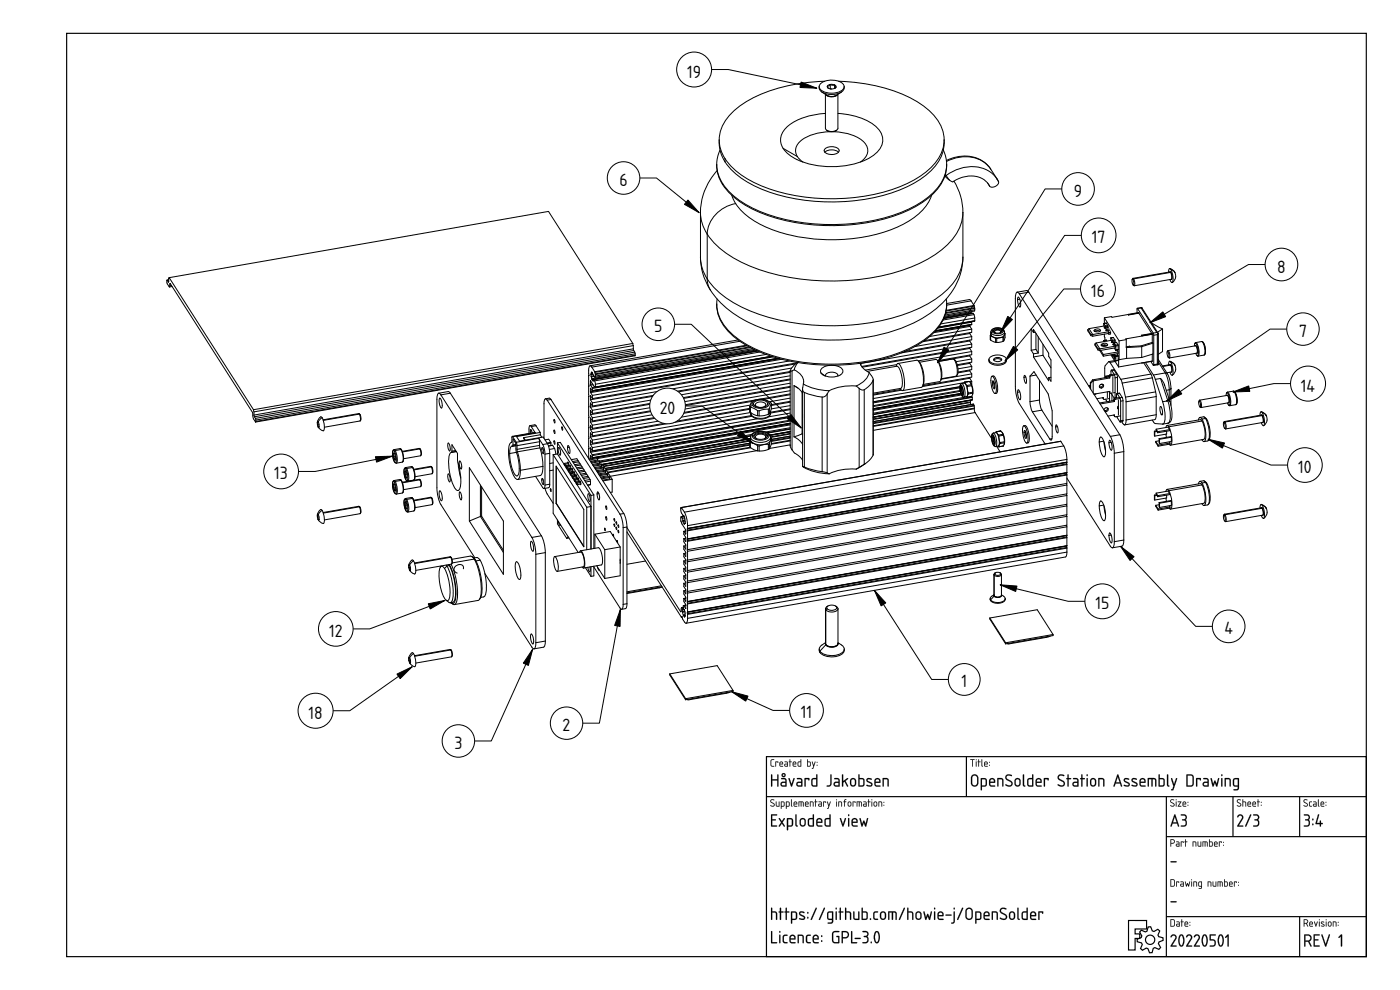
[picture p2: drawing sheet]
<svg xmlns="http://www.w3.org/2000/svg" width="420mm" height="297mm" viewBox="0 0 420 297" stroke-linecap="round" stroke-linejoin="round" font-family="sans-serif">
<defs><g id="words">
<g font-size="5">
<text x="206.2" y="23.3">19</text>
<text x="185.9" y="55.8">6</text>
<text x="322.3" y="59.1">9</text>
<text x="327.7" y="73">17</text>
<text x="383.3" y="81.8">8</text>
<text x="327.4" y="89.1">16</text>
<text x="196.3" y="99.7">5</text>
<text x="389.8" y="101.1">7</text>
<text x="390.4" y="117.5">14</text>
<text x="198" y="124.2">20</text>
<text x="82.3" y="143.9">13</text>
<text x="389.6" y="141.9">10</text>
<text x="328.7" y="182.8">15</text>
<text x="98.8" y="191.1">12</text>
<text x="367.5" y="190.3">4</text>
<text x="288.5" y="206.3">1</text>
<text x="92.6" y="215.7">18</text>
<text x="240.3" y="215.6">11</text>
<text x="168.9" y="219.4">2</text>
<text x="136.4" y="224.7">3</text>
</g>
</g></defs>
<g fill="none" stroke="#000" stroke-width=".35">
<path d="M20 10h390v277h-390zM230 227h180v60h-180zM230 239h180M290 227v12M350 239v48M370 239v12M390 239v12M350 251h60M338.7 276.2h5.4v2.5h-3.4v1.5h1.4v1.4h-1.4v3.4h-2zM342.5 279.1l1.2 .5 .5-.2 .4-1.3h.7l.5 1.2 .5 .2 1.2-.7 .5 .5-.5 1.2 .2 .5 1.3 .4 .1 .7-1.3 .5-.1 .5 .6 1.2-.5 .6-1.2-.6-.5 .2-.3 1.3-.8 .1-.5-1.3-.5-.1-1.1 .6-.6-.5 .5-1.2-.2-.5-1.3-.3v-.8l1.2-.5 .2-.5-.7-1.1zM350 275h60M390 275v12"/>
<circle cx="345.2" cy="282" r="1.4"/>
</g>
<g fill="#000">
<path d="M351.3 258.4h1.6l.2 .2-1.6 .1zM351.3 270.4h1.6l.2 .2-1.6 .1z"/>
<path d="M231.4 228l.9-.2-.8 .4v1.3l.1 .3h.6l.1 .2h-.7l-.3-.3zM232.7 228.5l.9 .1-.1 .3-.1-.2h-.5l-.1 1.3zM234.2 228.8l-.1 .3h.7l-.2-.4zM234.1 228.6a.55 .55 0 0 1 .7 0 .55 .55 0 0 1 .1 .7h-.8l.1 .5 .8 .1-.7 .1a.91 .91 0 0 1-.2-1.4zM235.6 229.4l.1 .4h.5v-.5zM235.5 228.5h.7l.3 .4-.1 1.1h-.6a.44 .44 0 0 1-.4-.4 .44 .44 0 0 1 .4-.5h.4v-.3zM237 227.8l.2 .1v.6l.4 .1-.4 .1-.1 1.3-.1-1.3-.3-.1 .3-.1zM238.2 228.8l-.1 .3h.7l-.2-.4zM238.1 228.6a.55 .55 0 0 1 .7 0 .55 .55 0 0 1 .1 .7h-.8l.1 .5 .8 .1-.7 .1a.91 .91 0 0 1-.2-1.4zM239.7 228.7l-.1 .1a.63 .63 0 0 0 0 .7 .63 .63 0 0 0 .7 .3v-1.1zM239.5 228.6l.8-.1v-.6l.1-.1v2.2h-.8l-.2-.2zM242.4 228.7v1.1h.6l.1-1zM242.2 227.8l.2 .1v.6h.7l.2 .3v.8l-.3 .4-.8-.1zM243.7 228.5l.5 1.1 .3-1h.2l-.7 2.1-.4-.1 .5-.7zM245.1 229.5l.2 .2zM245.1 228.6l.2 .3z"/>
<path d="M231.4 227.9l.9-.1v.2l-.8 .2v1.3l.1 .2 .7 .1v.2h-.7l-.3-.3zM231.4 228l-.1 1.7 .3 .3h.7l-.7-.2-.2-.3 .1-1.3 .8-.4zM232.7 228.5l.9 .1-.1 .3-.1-.2h-.5l-.1 1.3zM232.7 228.5l.1 1.5 .1-1.3h.5l.1 .2 .1-.3zM234.2 228.8l-.1 .3h.7l-.2-.4zM234.2 228.8a.36 .36 0 0 1 .4-.1 .36 .36 0 0 1 .2 .5h-.7zM234.1 228.6a.56 .56 0 0 1 .8 0 .56 .56 0 0 1 0 .8l-.8-.1 .1 .4 .8 .2-.7 .1a.92 .92 0 0 1-.2-1.4zM234.1 228.6l-.2 .4 .1 .9 1 .1-.8-.2-.1-.3v-.2h.9l-.1-.6-.4-.2zM235.6 229.4l.1 .4h.5v-.5zM235.6 229.4l.7-.1v.5h-.7zM235.5 228.5h.7l.3 .4-.1 1.1h-.6a.46 .46 0 0 1-.5-.4 .46 .46 0 0 1 .5-.5h.4v-.3l-.7-.1zM235.5 228.5l.7 .3 .1 .4h-.5a.43 .43 0 0 0-.4 .4 .43 .43 0 0 0 .4 .4h.6v-1.1l-.2-.4zM237 227.8l.2 .1v.6l.4 .1-.4 .1-.1 1.3-.1-1.3-.3-.1 .3-.1zM237 227.8v.7l-.2 .1 .2 .1 .1 1.3 .1-1.3 .4-.1-.4-.1zM238.2 228.8l-.1 .3h.7l-.2-.4zM238.2 228.8a.36 .36 0 0 1 .4-.1 .36 .36 0 0 1 .2 .5h-.7zM238.1 228.6a.56 .56 0 0 1 .7 0 .56 .56 0 0 1 .1 .8l-.8-.1 .1 .4 .8 .2-.7 .1a.92 .92 0 0 1-.2-1.4zM238.1 228.6l-.2 .4 .1 .9 .9 .1-.7-.2-.1-.3v-.2h.8l-.1-.6-.4-.2zM239.7 228.7l-.1 .1a.61 .61 0 0 0 0 .7 .61 .61 0 0 0 .7 .3v-1.1zM239.7 228.7h.6v1.1h-.4a.65 .65 0 0 1-.2-1.1zM239.5 228.6l.8-.1-.1-.6 .2-.1v2.2l-.9-.1zM239.5 228.6l-.1 1.1 .3 .3h.7v-2.2l-.1 .7zM242.4 228.7v1.1l.6-.1a.7 .7 0 0 0-.1-1zM242.4 228.7h.5a.73 .73 0 0 1 .2 1l-.7 .1zM242.2 227.8l.2 .1v.6h.7l.2 .2v1.1l-.3 .2-.8-.1zM242.2 227.8v2.1l.8 .1 .3-.4v-.8l-.2-.3h-.7zM243.7 228.5l.2 .1 .3 1 .3-1h.3l-.8 2.1-.4-.1 .3-.1 .2-.6zM243.7 228.5l.4 1.4-.2 .6-.2 .1 .3 .1 .7-2.1h-.2l-.3 1zM245.1 229.5h.2v.3l-.2-.1zM245.1 229.5l.2 .2zM245.1 228.6h.2v.3h-.2zM245.1 228.6l.2 .2z"/>
<path d="M231.4 232.4l.3 .1v1.3h1.6v-1.3l.3-.1v3.6l-.3-.2v-1.6h-1.6v1.6l-.3 .2zM234.9 232.6a.28 .28 0 0 0 .5 0 .28 .28 0 0 0-.5 0zM234.5 232.6a.65 .65 0 0 1 1.3 0 .65 .65 0 0 1-1.3 0zM234.7 235l-.1 .4 .2 .2 .9 .1v-.8zM234.5 233.5h1.1l.4 .5 .1 1.9-1.2 .1a.74 .74 0 0 1-.7-.7 .74 .74 0 0 1 .7-.8h.8v-.5l-1.2-.3zM236.7 233.5l.3 .1 .6 1.7 .5-1.7h.4l-.9 2.4zM239.4 235l-.1 .4 .3 .2 .8 .1v-.8zM239.2 233.5h1.1l.5 .5v1.9l-1.1 .1a.74 .74 0 0 1-.7-.7 .74 .74 0 0 1 .7-.8h.7v-.5l-1.2-.3zM241.5 233.5l1.2-.1 .2 .2-.1 .6-.2-.4h-.8v2l-.2 .2-.2-.2zM244 233.8l-.2 .5 .1 1.2 1.1 .2v-1.9zM243.6 233.7l.4-.2 1-.1v-.9l.3-.1v3.6h-1.3l-.4-.3-.1-1.6zM249.2 232.4l.4 .1v2.6a.91 .91 0 0 1-.6 .8 .91 .91 0 0 1-.9-.1l1.1-.5zM250.6 235v.4l.2 .2 .8 .1v-.8zM250.4 233.5h1.1l.5 .5v1.9l-1.1 .1a.74 .74 0 0 1-.7-.7 .74 .74 0 0 1 .7-.8h.7v-.5l-1.2-.3zM252.7 232.4l.3 .1v1.9l1.5-.9v.3l-.8 .5 .8 1.7-.3-.1-.7-1.4-.4 .3-.1 1.2h-.3zM255.6 233.9l-.2 1.2a.57 .57 0 0 0 .7 .6 .57 .57 0 0 0 .5-.7l-.2-1.1-.4-.1zM255.4 233.6a.92 .92 0 0 1 1.5 .7v.8a.91 .91 0 0 1-.9 .9 .91 .91 0 0 1-.9-.9v-1zM258 233.8v1.9h.7a1.24 1.24 0 0 0 .3-1.8zM257.7 232.4l.3 .1v.9l1 .1 .4 .4v1.6l-.3 .4-1.3 .1-.2-.2zM260.2 233.6a.97 .97 0 0 1 1.4 .3l-.1 .1a.82 .82 0 0 0-1.1 .1l1 .7a.71 .71 0 0 1 .3 1 .71 .71 0 0 1-1 .2l-.7-.2 .3-.3a.65 .65 0 0 0 .6 .2 .65 .65 0 0 0 .5-.5l-1.2-.7-.2-.4zM262.9 234l-.1 .6h1.1a.58 .58 0 0 0-.3-.7 .58 .58 0 0 0-.7 .1zM262.7 233.7a.92 .92 0 0 1 1.3 0 .92 .92 0 0 1 .1 1.2h-1.3l.1 .7 1.3 .2-1.1 .2a.89 .89 0 0 1-.7-1.2v-.7zM264.9 233.5a1.44 1.44 0 0 1 1.8 .5v1.8l-.2 .2-.1-.2-.1-1.8-.3-.2h-.8v2l-.1 .2-.2-.2z"/>
<path d="M231.4 232.4l.4 .1-.1 1.3h1.6l-.1-1.3 .4-.1v3.6l-.4-.2 .1-1.6h-1.6l.1 1.6-.4 .2zM231.5 232.4v3.6l.2-.2v-1.7h1.6v1.7l.3 .2v-3.6l-.3 .1v1.3h-1.6v-1.3zM234.9 232.6a.26 .26 0 0 0 .5 0 .26 .26 0 0 0-.5 0zM234.9 232.6a.31 .31 0 0 1 .6 0 .31 .31 0 0 1-.6 0zM234.5 232.6a.65 .65 0 0 1 1.3 0 .65 .65 0 0 1-1.3 0zM234.6 232.6a.61 .61 0 0 0 1.2 0 .61 .61 0 0 0-1.2 0zM234.7 235l-.1 .4 .2 .2 .9 .1v-.8zM234.7 235l1-.1v.8l-1-.1zM234.4 233.5l1.2-.1 .5 .6v1.9l-1.2 .2a.77 .77 0 0 1-.7-.8 .77 .77 0 0 1 .7-.8h.8v-.5l-1.3-.2zM234.5 233.5v.2l1.2 .3v.6h-.8a.72 .72 0 0 0-.7 .7 .72 .72 0 0 0 .7 .7l1.1-.1v-1.9l-.5-.5zM236.7 233.5l.3 .1 .6 1.7 .5-1.7 .2-.2 .2 .2-.9 2.5zM236.7 233.5l.9 2.5 .8-2.4h-.3l-.5 1.8-.6-1.8zM239.4 235v.4l.2 .2 .8 .1v-.8zM239.4 235l1.1-.1v.8l-1.1-.1zM239.2 233.5l1.1-.1 .5 .6v1.9l-1.1 .2a.77 .77 0 0 1-.8-.8 .77 .77 0 0 1 .8-.8h.7v-.5l-1.2-.2zM239.2 233.5v.2l1.2 .3 .1 .6h-.8a.72 .72 0 0 0-.7 .7 .72 .72 0 0 0 .7 .7l1.1-.1v-1.9l-.5-.5zM241.5 233.5l1.2-.1 .2 .2-.1 .6-.2-.4h-.8v2l-.2 .2a3.6 3.6 0 0 1-.1-2.5zM241.5 233.5l.1 2.5 .2-.2v-2h.8l.2 .3 .1-.5zM244 233.9l-.1 1.6 1.1 .2v-1.9zM244 233.8h1v1.9a.94 .94 0 0 1-1.2-.5zM243.6 233.7l.4-.3h1l-.1-.9 .4-.1-.1 3.6h-1.2l-.4-.3-.1-1.6zM243.7 233.7l-.1 1.9 .4 .4h1.2v-3.6l-.2 .1v1h-1zM249.2 232.4l.4 .1v2.6a.92 .92 0 0 1-.6 .9 .92 .92 0 0 1-.9-.2l1-.5zM249.3 232.4l-.1 2.9-.2 .3-.9 .2a.89 .89 0 0 0 1.4-.7v-2.6zM250.6 235v.4l.2 .2 .8 .1v-.8zM250.6 235l1.1-.1v.8l-1.1-.1zM250.4 233.5l1.1-.1 .5 .6v1.9l-1.1 .2a.77 .77 0 0 1-.8-.8 .77 .77 0 0 1 .8-.8h.7v-.5l-1.2-.2zM250.4 233.5v.2l1.2 .3 .1 .6h-.8a.72 .72 0 0 0-.7 .7 .72 .72 0 0 0 .7 .7l1.1-.1v-1.9l-.5-.5zM252.7 232.4l.4 .1-.1 1.9 1.2-.9h.3v.3l-.8 .5 .8 1.7-.3-.1-.7-1.4-.4 .3-.1 1.2h-.3zM252.7 232.4l.1 3.6 .2-.2v-1l.5-.3 .7 1.4 .3 .1-.8-1.7 .8-.5v-.3l-1.5 .9v-1.9zM255.6 233.9l-.1 1.2a.58 .58 0 0 0 .8 .5l.3-.6-.1-.9-.5-.3zM255.6 233.9l.4-.1 .4 .1 .2 1.1a.59 .59 0 0 1-.5 .7 .59 .59 0 0 1-.7-.6zM255.4 233.6a.92 .92 0 0 1 1-.1 .92 .92 0 0 1 .6 .8l-.1 1.1-.4 .5h-.9l-.5-.8a1.39 1.39 0 0 1 .3-1.5zM255.5 233.7l-.3 .4-.1 1a.89 .89 0 0 0 .9 .9 .89 .89 0 0 0 .9-.9v-1l-.2-.4-.7-.2zM258 233.8v1.9l.7-.1a1.22 1.22 0 0 0 .3-1.7zM257.9 233.8h.8a1.1 1.1 0 0 1 .4 1.4l-.2 .4-1 .1zM257.6 232.4l.4 .1v.9h1l.4 .4v1.7l-.3 .5h-1.3l-.2-.2zM257.7 232.4l-.1 3.4 1.5 .1 .3-.4v-1.6l-.4-.4h-1.1v-1zM260.2 233.6a1.2 1.2 0 0 1 1.5 .2l-.3 .2a.55 .55 0 0 0-.6-.2 .55 .55 0 0 0-.4 .4l1 .6a.68 .68 0 0 1 .4 .8 .68 .68 0 0 1-.8 .4l-1-.3 .2-.2 1.2 .1 .1-.2-1.3-.9-.2-.4zM260.2 233.6l-.2 .5 .2 .4 1.3 .9a1.28 1.28 0 0 1-1.4 .1l.1 .3 1.3 .1a.61 .61 0 0 0 .3-.6 .61 .61 0 0 0-.4-.5l-1-.5a.53 .53 0 0 1 .3-.6 .53 .53 0 0 1 .6 .2h.3l-.1-.3-.8-.1zM262.9 234l-.1 .6h1.1l-.3-.7zM262.9 234a.59 .59 0 0 1 .7-.2 .59 .59 0 0 1 .3 .8h-1.2zM262.7 233.6a.94 .94 0 0 1 1.3 .1 .94 .94 0 0 1 .1 1.2h-1.3l.1 .7h1.1l.3 .2-.3 .3h-.9a.92 .92 0 0 1-.7-1.3v-.7zM262.7 233.7l-.3 .6 .2 1.5 .5 .2h1.1v-.3l-1.3-.1-.2-.4v-.3l1.5-.1-.2-1.1-.7-.2zM264.9 233.5l1.3-.1 .5 .7v1.7l-.2 .2-.2-.2v-1.8l-1.1-.2 .1 2-.2 .2a3.7 3.7 0 0 1-.2-2.5zM264.9 233.5v2.4l.3-.1v-2h.8l.4 .2 .1 2 .2-.9a1.11 1.11 0 0 0-.7-1.6z"/>
<path d="M291.2 227.8l1.3 .1-.6 .1-.1 2-.1-2h-.5zM291.2 227.8l.5 .2 .1 2 .1-2 .6-.1zM292.9 228.5l.2 .1-.1 1.4zM292.9 228.5l.1 1.5 .1-1.4zM292.8 228a.2 .2 0 0 1 .4 0 .2 .2 0 0 1-.4 0zM292.9 227.8l.1 .3zM293.6 227.8l.2 .1v.6l.5 .1-.5 .1-.1 1.3-.1-1.3-.2-.1 .2-.1zM293.6 227.8v.7l-.2 .1 .2 .1 .1 1.3 .1-1.3 .5-.1-.5-.1zM294.6 227.8l.2 .1 .1 2.1-.4-.3zM294.6 227.8v1.9l.3 .3zM295.6 228.8v.3h.6l-.2-.4zM295.6 228.8a.36 .36 0 0 1 .5-.1 .36 .36 0 0 1 .1 .5h-.7zM295.5 228.6a.56 .56 0 0 1 .8 0 .56 .56 0 0 1 0 .8l-.8-.1 .1 .4 .9 .2-.7 .1a.92 .92 0 0 1-.3-1.4zM295.5 228.6l-.2 .4 .2 .9 .9 .1-.8-.2-.1-.3v-.2h.9l-.1-.6-.4-.2zM296.9 229.5h.2v.3l-.2-.1zM296.9 229.5l.1 .2zM296.9 228.6h.2v.3h-.2zM296.9 228.6l.1 .2z"/>
<path d="M291.2 227.8l1.3 .1-.6 .1-.1 2-.1-2h-.5zM292.9 228.5l.2 .1-.1 1.4zM292.9 228a.14 .14 0 0 1 .2 0 .14 .14 0 0 1-.2 0zM293.6 227.8l.2 .1v.6l.5 .1-.5 .1-.1 1.3-.1-1.3-.2-.1 .2-.1zM294.6 227.8l.2 .1 .1 2.1-.3-.3zM295.6 228.8v.3h.6l-.2-.4zM295.5 228.6a.55 .55 0 0 1 .8 0 .55 .55 0 0 1 0 .7h-.8l.2 .5 .7 .1-.6 .1a.91 .91 0 0 1-.3-1.4zM296.9 229.5l.1 .2zM296.9 228.6l.1 .3z"/>
<path d="M292 232.9l-.2 .5v1.6a.75 .75 0 0 0 .7 .7 .75 .75 0 0 0 .7-.8v-1.5a.75 .75 0 0 0-.4-.6 .75 .75 0 0 0-.8 .1zM291.7 232.6a1.11 1.11 0 0 1 1.2-.2 1.11 1.11 0 0 1 .7 1v1.5a1.1 1.1 0 0 1-1.1 1.1 1.1 1.1 0 0 1-1.1-1v-1.9zM294.7 233.8v1.9l.9-.1 .2-.3v-1.3l-.2-.2zM294.4 233.5a1.38 1.38 0 0 1 1.8 .5v.3a1.27 1.27 0 0 1-.7 1.7h-.8l-.1 1.1h-.2zM297.3 234l-.1 .6h1.1a.58 .58 0 0 0-.3-.7 .58 .58 0 0 0-.7 .1zM297.1 233.7a.92 .92 0 0 1 1.3 0 .92 .92 0 0 1 .1 1.2h-1.3l.2 .7 1.3 .2-1.1 .2a.89 .89 0 0 1-.8-1.2l.1-.7zM299.3 233.5a1.44 1.44 0 0 1 1.8 .5v1.8l-.1 .2-.2-.2v-1.8l-.4-.2h-.8v2l-.1 .2-.2-.2zM302 232.6a1.41 1.41 0 0 1 1.7 .1l-.2 .2a.73 .73 0 0 0-1-.2 .73 .73 0 0 0-.3 .9l1.1 .6a1.02 1.02 0 0 1 .4 1.6 1.02 1.02 0 0 1-1.6 0l-.4-.2 .2-.3a.88 .88 0 0 0 .9 .4 .88 .88 0 0 0 .7-.8l-1.7-1.2-.1-.4zM305 233.9l-.2 1.2a.57 .57 0 0 0 .6 .6 .57 .57 0 0 0 .5-.7l-.1-1.1-.4-.1zM304.8 233.6a.92 .92 0 0 1 1.5 .7v.8a.91 .91 0 0 1-.9 .9 .91 .91 0 0 1-.9-.9v-1zM307 232.4l.3 .1v2.9l.4 .3a.37 .37 0 0 1-.5 .3 .37 .37 0 0 1-.2-.5zM308.8 233.8l-.2 .5 .1 1.2 1 .2v-1.9zM308.4 233.7l.4-.2 .9-.1v-.9l.4-.1-.1 3.6h-1.2l-.4-.3-.1-1.6zM311.3 234l-.2 .6h1.2a.58 .58 0 0 0-.3-.7 .58 .58 0 0 0-.7 .1zM311.1 233.7a.92 .92 0 0 1 1.2 0 .92 .92 0 0 1 .2 1.2h-1.4l.2 .7 1.3 .2-1.1 .2a.89 .89 0 0 1-.7-1.2v-.7zM313.3 233.5l1.2-.1 .2 .2-.1 .6-.2-.4h-.8v2l-.2 .2-.1-.2zM317.7 232.6a1.41 1.41 0 0 1 1.7 .1l-.2 .2a.73 .73 0 0 0-1-.2 .73 .73 0 0 0-.3 .9l1.1 .6a1.02 1.02 0 0 1 .4 1.6 1.02 1.02 0 0 1-1.6 0l-.4-.2 .2-.3a.88 .88 0 0 0 1 .4 .88 .88 0 0 0 .6-.8l-1.7-1.2-.1-.4zM320.4 232.4l.3 .1v1l.8 .1-.8 .2v2l-.2 .2-.1-.2v-2l-.4-.2 .4-.1zM322.3 235l-.1 .4 .2 .2 .9 .1v-.8zM322.1 233.5h1.1l.5 .5v1.9l-1.2 .1a.74 .74 0 0 1-.7-.7 .74 .74 0 0 1 .7-.8h.8v-.5l-1.2-.3zM324.6 232.4l.3 .1v1l.7 .1-.7 .2v2l-.2 .2-.2-.2v-2l-.4-.2 .4-.1zM326.1 233.5l.4 .1v2.2l-.2 .2-.2-.2zM326.1 232.6a.25 .25 0 0 1 .5 0 .25 .25 0 0 1-.5 0zM327.7 233.9l-.2 1.2a.57 .57 0 0 0 .6 .6 .57 .57 0 0 0 .5-.7l-.2-1.1-.3-.1zM327.5 233.6a.92 .92 0 0 1 1.5 .7v.8a.91 .91 0 0 1-1 .9 .91 .91 0 0 1-.9-.9l.1-1zM329.6 233.5a1.44 1.44 0 0 1 1.8 .5v1.8l-.1 .2-.2-.2v-1.8l-.4-.2h-.8v2l-.1 .2-.2-.2zM335.4 232.4l.2 .1 1.1 3.3-.1 .2-.5-.9h-1.3l-.3 .9-.3-.1zM335.5 233.1l-.6 1.6h1.1zM337.4 233.6a.97 .97 0 0 1 1.4 .3l-.1 .1a.82 .82 0 0 0-1.1 .1l1.1 .7a.71 .71 0 0 1 .2 1 .71 .71 0 0 1-1 .2l-.6-.2 .2-.3a.65 .65 0 0 0 .7 .2 .65 .65 0 0 0 .5-.5l-1.3-.7-.2-.4zM339.7 233.6a.97 .97 0 0 1 1.5 .3l-.1 .1a.82 .82 0 0 0-1.2 .1l1.1 .7a.71 .71 0 0 1 .3 1 .71 .71 0 0 1-1 .2l-.7-.2 .2-.3a.65 .65 0 0 0 .7 .2 .65 .65 0 0 0 .5-.5l-1.3-.7-.1-.4zM342.5 234l-.2 .6h1.2a.58 .58 0 0 0-.3-.7 .58 .58 0 0 0-.7 .1zM342.3 233.7a.92 .92 0 0 1 1.2 0 .92 .92 0 0 1 .1 1.2h-1.3l.2 .7 1.3 .2-1.1 .2a.89 .89 0 0 1-.7-1.2v-.7zM344.5 233.5l.2-.1a2.46 2.46 0 0 1 2.2 .4l.1 2.2-.3-.2-.1-1.9-.7-.1v2l-.2 .2-.1-.2v-2h-.8v2l-.2 .2-.2-.2zM348.1 233.8v1.9h.7a1.24 1.24 0 0 0 .3-1.8zM347.8 232.4l.3 .1v.9l1 .1 .4 .4v1.6l-.3 .4-1.3 .1-.2-.2zM350.3 232.4l.3 .1v2.9l.3 .3a.37 .37 0 0 1-.5 .3 .37 .37 0 0 1-.2-.5zM351.5 233.5l.3 .1 .5 1.7 .6-1.7 .2-.1 .2 .1-1.3 3.5-.6-.1 .5-.2 .3-.9zM356.4 232.7v3a1.14 1.14 0 0 0 1.5-.5v-2.2l-.4-.3zM356.1 232.4h1.5l.6 .6v2.4l-.6 .6h-1.5zM359 233.5l1.2-.1 .2 .2-.1 .6-.2-.4h-.8v2l-.2 .2-.2-.2zM361.4 235l-.1 .4 .2 .2 .9 .1v-.8zM361.1 233.5h1.1l.5 .5v1.9l-1.1 .1a.74 .74 0 0 1-.7-.7 .74 .74 0 0 1 .7-.8h.8v-.5l-1.3-.3zM363.4 233.5l.3 .1 .4 1.6 .5-1 .5 1 .4-1.6 .3-.1-.5 2.5-.3-.1-.4-1-.4 1-.3 .1zM366.5 233.5l.4 .1v2.2l-.2 .2-.2-.2zM366.5 232.6a.25 .25 0 0 1 .5 0 .25 .25 0 0 1-.5 0zM367.6 233.5a1.44 1.44 0 0 1 1.8 .5v1.8l-.2 .2-.2-.2v-1.8l-.3-.2h-.8v2l-.2 .2-.2-.2zM370.5 233.9l-.1 1.5 .2 .2 .9 .1v-1.9zM370.2 233.7l.5-.3 1.1 .1v3a1 1 0 0 1-1.6 .5l1.1-.3 .2-.7a1.06 1.06 0 0 1-1.2-.1 1.06 1.06 0 0 1-.3-1.3z"/>
<path d="M292 232.9l-.2 .5v1.6l.4 .6h.5l.4-.3 .1-1.9a.73 .73 0 0 0-.4-.6 .73 .73 0 0 0-.8 .1zM292 232.9l.7-.2 .5 .3 .1 1.9a.77 .77 0 0 1-.8 .8 .77 .77 0 0 1-.8-.7v-1.6zM291.7 232.6l.8-.3 .8 .3 .3 .5v1.8a1.13 1.13 0 0 1-1.1 1.1 1.13 1.13 0 0 1-1.1-1v-1.9zM291.7 232.6l-.3 .8v1.6l.3 .7a1.18 1.18 0 0 0 1.6 0l.2-.5 .1-1.8a1.1 1.1 0 0 0-.7-1 1.1 1.1 0 0 0-1.2 .2zM294.7 233.8v1.9l.9-.1 .2-.3-.1-1.4zM294.7 233.8h.9l.2 .2v1.3l-.2 .4h-.9zM294.4 233.5h1.3l.5 .7-.1 1.4-.4 .4h-1v.9l-.2 .3-.2-.3zM294.4 233.5v3.6l.3-.2v-.9h.8a1.36 1.36 0 0 0 .7-1.8 1.36 1.36 0 0 0-1.8-.7zM297.3 234l-.1 .6h1.1l-.2-.7zM297.3 234a.59 .59 0 0 1 .8-.2 .59 .59 0 0 1 .2 .8h-1.1zM297.1 233.6a.94 .94 0 0 1 1.3 .1 .94 .94 0 0 1 .1 1.2h-1.3l.2 .7h1.1l.2 .2-.2 .3h-.9a.92 .92 0 0 1-.8-1.3v-.7zM297.2 233.7l-.4 .6 .2 1.5 .6 .2h1v-.3l-1.3-.1-.1-.4v-.3l1.4-.1-.2-1.1-.6-.2zM299.3 233.5l1.3-.1 .6 .7v1.7l-.2 .2-.2-.2-.1-1.8-1.1-.2 .1 2-.2 .2a3.7 3.7 0 0 1-.2-2.5zM299.4 233.5v2.4l.2-.1v-2h.8l.4 .2 .2 2 .1-.9a1.11 1.11 0 0 0-.7-1.6zM301.9 232.6a1.42 1.42 0 0 1 1.8 .1l-.3 .2a.71 .71 0 0 0-.9-.2 .71 .71 0 0 0-.3 .9l1.1 .6a.93 .93 0 0 1 .3 1.6 1.25 1.25 0 0 1-1.9-.5l1.4 .3 .4-.5-.1-.4-1.6-.9-.1-.5zM302 232.6a.91 .91 0 0 0 .2 1.5l1 .5a.64 .64 0 0 1 .2 .9 .64 .64 0 0 1-.9 .1l-.6-.3-.1 .4a1.09 1.09 0 0 0 1.5 .3 1.09 1.09 0 0 0 .4-1.4l-1.5-.9-.2-.4 .4-.6 1.1 .1 .1-.2-1-.2zM305 233.9l-.2 1.2a.58 .58 0 0 0 .9 .5l.2-.6-.1-.9-.4-.3zM305 233.9l.4-.1 .4 .1 .2 1.1a.59 .59 0 0 1-.6 .7 .59 .59 0 0 1-.6-.6zM304.8 233.6a.92 .92 0 0 1 1-.1 .92 .92 0 0 1 .5 .8v1.1l-.5 .5h-.9l-.5-.8a1.39 1.39 0 0 1 .4-1.5zM304.8 233.7l-.3 .4v1a.89 .89 0 0 0 .9 .9 .89 .89 0 0 0 .9-.9l-.1-1-.2-.4-.6-.2zM307 232.4l.4 .1v2.9l.3 .3a.39 .39 0 0 1-.5 .3 .39 .39 0 0 1-.2-.5zM307 232.4v3.1l.1 .4 .4 .1 .2-.2-.4-.4v-2.9zM308.8 233.9l-.1 1.6 1 .2v-1.9zM308.8 233.8h1v1.9a.94 .94 0 0 1-1.2-.5zM308.4 233.7l.4-.3h.9v-.9l.4-.1-.1 3.6h-1.2l-.4-.3-.2-1.6zM308.5 233.7l-.1 1.9 .4 .4h1.2v-3.6l-.2 .1v1h-1zM311.3 234l-.2 .6h1.2l-.3-.7zM311.3 234a.59 .59 0 0 1 .7-.2 .59 .59 0 0 1 .3 .8h-1.2zM311.1 233.6a.94 .94 0 0 1 1.3 .1 .94 .94 0 0 1 .1 1.2h-1.4l.2 .7h1.1l.3 .2-.3 .3h-.9a.92 .92 0 0 1-.7-1.3v-.7zM311.1 233.7l-.3 .6 .2 1.5 .5 .2h1.1v-.3l-1.3-.1-.2-.4v-.3l1.5-.1-.2-1.1-.7-.2zM313.3 233.5l1.2-.1 .3 .2-.2 .6-.2-.4h-.8v2l-.2 .2a3.6 3.6 0 0 1-.1-2.5zM313.3 233.5l.1 2.5 .2-.2v-2h.8l.2 .3 .1-.5zM317.6 232.6a1.42 1.42 0 0 1 1.8 .1l-.3 .2a.71 .71 0 0 0-.9-.2 .71 .71 0 0 0-.3 .9l1.1 .6a.93 .93 0 0 1 .3 1.6 1.25 1.25 0 0 1-1.9-.5l1.4 .3 .4-.5-.1-.4-1.6-.9-.1-.5zM317.7 232.6a.91 .91 0 0 0 .2 1.5l1 .5a.64 .64 0 0 1 .2 .9 .64 .64 0 0 1-.9 .1l-.6-.3-.1 .4a1.09 1.09 0 0 0 1.5 .3 1.09 1.09 0 0 0 .4-1.4l-1.5-.9-.2-.4 .4-.6 1.1 .1 .2-.2-1.1-.2zM320.4 232.4l.3 .1v1l.6-.1 .2 .2-.8 .2v2l-.2 .3-.2-.3 .1-2-.4-.2 .4-.1zM320.4 232.4v1.1l-.4 .1 .4 .2 .1 2.2 .2-2.2 .7-.2-.7-.1v-1zM322.3 235l-.1 .4 .2 .2 .9 .1v-.8zM322.3 235l1-.1v.8l-1-.1zM322.1 233.5l1.1-.1 .5 .6v1.9l-1.2 .2a.77 .77 0 0 1-.7-.8 .77 .77 0 0 1 .7-.8h.8v-.5l-1.2-.2zM322.1 233.5v.2l1.2 .3v.6h-.8a.72 .72 0 0 0-.6 .7 .72 .72 0 0 0 .6 .7l1.1-.1v-1.9l-.4-.5zM324.5 232.4l.4 .1v1l.5-.1 .2 .2-.7 .2v2l-.2 .3-.2-.3v-2l-.4-.2 .4-.1zM324.6 232.4l-.1 1.1-.3 .1 .3 .2 .2 2.2 .1-2.2 .8-.2-.8-.1v-1zM326.1 233.5l.4 .1v2.2l-.2 .2-.2-.2zM326.2 233.5l.1 2.5 .1-2.4zM326.1 232.6a.26 .26 0 0 1 .5 0 .26 .26 0 0 1-.5 0zM326.2 232.4v.4h.2v-.4zM327.7 233.9l-.2 1.2a.58 .58 0 0 0 .9 .5l.2-.6-.1-.9-.4-.3zM327.7 233.9l.4-.1 .4 .1 .1 1.1a.59 .59 0 0 1-.5 .7 .59 .59 0 0 1-.6-.6zM327.5 233.6a.92 .92 0 0 1 .9-.1 .92 .92 0 0 1 .6 .8v1.1l-.5 .5h-.9l-.5-.8a1.39 1.39 0 0 1 .4-1.5zM327.5 233.7l-.3 .4v1a.89 .89 0 0 0 .8 .9 .89 .89 0 0 0 .9-.9v-1l-.2-.4-.7-.2zM329.6 233.5l1.3-.1 .6 .7v1.7l-.2 .2-.2-.2-.1-1.8-1.1-.2 .1 2-.2 .2a3.7 3.7 0 0 1-.2-2.5zM329.7 233.5v2.4l.2-.1v-2h.8l.4 .2 .2 2 .1-.9a1.11 1.11 0 0 0-.7-1.6zM335.4 232.4l.3 .1 1.1 3.2-.2 .4-.5-1h-1.3l-.3 .9-.4-.1zM335.4 232.4l-1.2 3.5h.3l.3-.8h1.4l.4 .9 .1-.2-1.1-3.3zM335.4 233.1l-.5 1.6h1.1zM335.5 233l.6 1.8h-1.2zM337.4 233.6a1.2 1.2 0 0 1 1.5 .2l-.2 .2a.55 .55 0 0 0-.6-.2 .55 .55 0 0 0-.4 .4l1 .6a.68 .68 0 0 1 .3 .8 .68 .68 0 0 1-.8 .4l-1-.3 .2-.2 1.2 .1 .1-.2-1.3-.9-.2-.4zM337.4 233.6l-.1 .5 .1 .4 1.3 .9a1.28 1.28 0 0 1-1.4 .1l.1 .3 1.4 .1a.61 .61 0 0 0 .3-.6 .61 .61 0 0 0-.4-.5l-1.1-.5a.53 .53 0 0 1 .4-.6 .53 .53 0 0 1 .6 .2h.2v-.3l-.9-.1zM339.7 233.6a1.2 1.2 0 0 1 1.5 .2l-.2 .2a.55 .55 0 0 0-.6-.2 .55 .55 0 0 0-.4 .4l1 .6a.68 .68 0 0 1 .4 .8 .68 .68 0 0 1-.9 .4l-1-.3 .2-.2 1.2 .1 .1-.2-1.3-.9-.2-.4zM339.7 233.6l-.1 .5 .2 .4 1.3 .9a1.28 1.28 0 0 1-1.5 .1l.1 .3 1.4 .1a.61 .61 0 0 0 .3-.6 .61 .61 0 0 0-.4-.5l-1-.5a.53 .53 0 0 1 .3-.6 .53 .53 0 0 1 .6 .2h.3l-.1-.3-.9-.1zM342.5 234l-.2 .6h1.2l-.3-.7zM342.4 234a.59 .59 0 0 1 .8-.2 .59 .59 0 0 1 .3 .8h-1.2zM342.3 233.6a.94 .94 0 0 1 1.2 .1 .94 .94 0 0 1 .1 1.2h-1.3l.2 .7h1.1l.2 .2-.2 .3h-.9a.92 .92 0 0 1-.8-1.3l.1-.7zM342.3 233.7l-.3 .6 .2 1.5 .5 .2h1v-.3l-1.2-.1-.2-.4v-.3l1.4-.1-.1-1.1-.7-.2zM344.5 233.4h1.8l.5 .2a3 3 0 0 1 .2 2.4l-.4-.2-.1-1.9-.6-.1v2l-.2 .2-.2-.2 .1-2h-.8v2l-.3 .2zM344.5 233.5v2.5l.3-.2v-2h.8v2l.1 .2 .2-2.2 .7 .1 .1 1.9 .3 .1a3 3 0 0 0-.2-2.3zM348.1 233.8v1.9l.7-.1a1.22 1.22 0 0 0 .3-1.7zM348 233.8h.8a1.1 1.1 0 0 1 .4 1.4l-.2 .4-1 .1zM347.7 232.4l.4 .1v.9h1l.4 .4v1.7l-.3 .5h-1.3l-.2-.2zM347.8 232.4l-.1 3.4 1.5 .1 .3-.4v-1.6l-.4-.4h-1.1v-1zM350.3 232.4l.3 .1v2.9l.3 .3a.39 .39 0 0 1-.5 .3 .39 .39 0 0 1-.2-.5zM350.3 232.4l-.1 3.1 .2 .4 .4 .1 .1-.2-.3-.4v-2.9zM351.5 233.5l.3 .1 .5 1.7 .6-1.7 .2-.2 .2 .2-1.1 3.4-.2 .2-.6-.2 .5-.2 .3-.9zM351.5 233.5l.7 2.4-.3 .9-.4 .2 .5 .1 1.2-3.5h-.3l-.6 1.8-.5-1.8zM356.4 232.7v2.9a1.12 1.12 0 0 0 1.5-.4v-2.1l-.4-.4zM356.4 232.7h1.1l.4 .3v2.1a.93 .93 0 0 1-1.4 .6zM356.1 232.4l1.5-.1 .7 .7v2.4l-.7 .6h-1.5zM356.1 232.4v3.6h1.5l.6-.6v-2.4l-.6-.6zM359 233.5l1.2-.1 .2 .2-.1 .6-.2-.4h-.8v2l-.2 .2a3.6 3.6 0 0 1-.1-2.5zM359 233.5l.1 2.5 .2-.2v-2h.8l.2 .3 .1-.5zM361.4 235l-.1 .4 .2 .2 .9 .1v-.8zM361.4 235l1-.1v.8l-1-.1zM361.1 233.5l1.1-.1 .6 .6v1.9l-1.2 .2a.77 .77 0 0 1-.7-.8 .77 .77 0 0 1 .7-.8h.8l-.1-.5-1.2-.2zM361.2 233.5v.2l1.2 .3v.6h-.8a.72 .72 0 0 0-.7 .7 .72 .72 0 0 0 .7 .7l1.1-.1v-1.9l-.5-.5zM363.4 233.5l.3 .1 .4 1.6 .5-1 .5 1 .4-1.6 .4-.1-.6 2.5-.4-.1-.3-1-.3 1-.4 .1zM363.4 233.5l.6 2.5 .2-.1 .4-1.1 .4 1.1 .3 .1 .5-2.5-.2 .1-.5 1.7-.5-1.1-.5 1.1-.5-1.7zM366.5 233.5l.4 .1v2.2l-.2 .2-.2-.2zM366.6 233.5l.1 2.5 .1-2.4zM366.5 232.6a.26 .26 0 0 1 .5 0 .26 .26 0 0 1-.5 0zM366.6 232.4v.4h.2v-.4zM367.6 233.5l1.3-.1 .5 .7v1.7l-.2 .2-.2-.2v-1.8l-1.1-.2v2l-.2 .2a3.7 3.7 0 0 1-.1-2.5zM367.6 233.5v2.4l.3-.1v-2h.8l.3 .2 .2 2 .1-.9a1.11 1.11 0 0 0-.6-1.6zM370.5 233.9l-.1 1.5 .2 .2 .9 .1v-1.9zM370.5 233.9l1-.1v1.9l-1.1-.1zM370.2 233.6a1.6 1.6 0 0 1 1.7 0l-.1 3.2-.5 .3h-1.1v-.3l1.2-.2 .1-.5a1.09 1.09 0 0 1-1.3-.2 1.09 1.09 0 0 1-.2-1.3zM370.2 233.7l-.2 .5 .2 1.6 1.3 .2a.73 .73 0 0 1-.3 .8 .73 .73 0 0 1-.8 0l-.2 .2 .2 .1a1.02 1.02 0 0 0 1.4-.6v-3h-1.1z"/>
<path d="M231.3 240l.8-.2 .3 .2-.1 .1a.48 .48 0 0 0-.6-.1 .48 .48 0 0 0-.2 .5l1 .8-.2 .6a.59 .59 0 0 1-.6 .2 .59 .59 0 0 1-.4-.5l.7 .2 .3-.3-1.1-.9zM231.3 240l-.1 .6 .9 .5a.37 .37 0 0 1 .2 .6 .37 .37 0 0 1-.6 .1l-.4-.2v.2a.64 .64 0 0 0 1 .2 .64 .64 0 0 0-.2-1l-.7-.4v-.3l.9-.3-.6-.2zM232.9 240.5l.2 .1v1.1l.6 .1v-1.2l.2-.1v1.5l-1-.1zM232.9 240.5l.1 1.4 .9 .1v-1.5l-.2 .1v1.2h-.4l-.3-.1zM234.6 240.7v1.1h.5l.1-1zM234.5 240.7l.7 .1-.1 1h-.6zM234.4 240.5h.8l.3 .4-.1 1-.8 .1-.2 .7zM234.4 240.5v2.1l.1-.6h.5a.81 .81 0 0 0 .4-1.1 .81 .81 0 0 0-1-.4zM236.1 240.7v1.1h.5l.1-1zM236.1 240.7l.7 .1-.2 1h-.5zM235.9 240.5h.8l.3 .4-.1 1-.8 .1-.1 .7zM235.9 240.5v2.1l.2-.6h.5a.81 .81 0 0 0 .4-1.1 .81 .81 0 0 0-1.1-.4zM237.4 239.8l.2 .1 .1 2.1-.3-.3zM237.4 239.9v1.8l.3 .3zM238.5 240.8l-.1 .3h.7l-.2-.4zM238.4 240.8a.36 .36 0 0 1 .5-.1 .36 .36 0 0 1 .2 .5h-.7zM238.3 240.6h.1a.56 .56 0 0 1 .7 0 .56 .56 0 0 1 .1 .8l-.8-.1v.4l.9 .2-.7 .1a.92 .92 0 0 1-.3-1.4zM238.4 240.6l-.2 .4 .1 .9 .9 .1-.7-.2-.1-.3v-.2h.8l-.1-.6-.4-.2zM239.7 240.5l1.4 .1 .1 1.4-.2-.1-.1-1.1-.4-.1-.1 1.3-.1-1.3h-.4v1.2l-.2 .1zM239.7 240.5v1.5l.1-1.3h.5l.1 1.3 .1-1.3h.4l.1 1.3 .2-.1a.93 .93 0 0 0 0-1 .93 .93 0 0 0-1-.4zM241.9 240.8l-.1 .3h.7l-.2-.4zM241.9 240.8a.36 .36 0 0 1 .4-.1 .36 .36 0 0 1 .2 .5h-.7zM241.8 240.6a.56 .56 0 0 1 .7 0 .56 .56 0 0 1 .1 .8l-.8-.1 .1 .4 .8 .2-.7 .1a.92 .92 0 0 1-.2-1.4zM241.8 240.6l-.2 .4 .1 .9 .9 .1-.7-.2-.1-.3v-.2h.8l-.1-.6-.4-.2zM243.1 240.5l1 .1v1.4l-.2-.1v-1.1l-.6-.1v1.2l-.2 .1zM243.1 240.5v1.5l.2-1.3 .6 .1 .2 1.2v-.7a.7 .7 0 0 0-.2-.8 .7 .7 0 0 0-.8 0zM244.7 239.8l.2 .1v.6l.4 .1-.4 .1-.1 1.3-.1-1.3-.3-.1 .3-.1zM244.7 239.8v.7l-.2 .1 .2 .1 .1 1.3 .1-1.3 .4-.1-.4-.1zM245.8 241.4l.1 .4h.5v-.4zM245.8 241.4l.6-.1v.5h-.6zM245.7 240.5h.7l.3 .4-.1 1.1h-.6a.46 .46 0 0 1-.5-.4 .46 .46 0 0 1 .5-.5h.4v-.3l-.7-.1zM245.7 240.5l.7 .3v.4h-.4a.43 .43 0 0 0-.4 .4 .43 .43 0 0 0 .4 .4h.6v-1.1l-.2-.4zM247 240.5l.9 .1-.1 .3-.1-.2h-.5l-.1 1.3zM247.1 240.5v1.5l.1-1.3h.5l.1 .2 .1-.3zM248.2 240.5l.2 .1 .3 1 .4-1h.2l-.8 2.1-.3-.1 .3-.1 .1-.6zM248.2 240.5l.4 1.4-.1 .6-.3 .1 .3 .1 .8-2.1h-.2l-.4 1zM251 240.5l.2 .1-.1 1.4zM251 240.5l.1 1.5 .1-1.4zM251 240a.15 .15 0 0 1 .3 0 .15 .15 0 0 1-.3 0zM251 239.8l.2 .3zM251.6 240.5l1 .1 .1 1.4-.2-.1-.1-1.1-.6-.1v1.2l-.2 .1zM251.6 240.5v1.5l.2-1.3 .7 .1 .1 1.2 .1-.7a.7 .7 0 0 0-.2-.8 .7 .7 0 0 0-.9 0zM253.4 239.9l.6-.1-.5 .7 .5 .1-.5 .1-.1 1.3-.1-1.3-.2-.1 .2-.1zM253.5 239.9l-.2 .6-.2 .1 .2 .1 .1 1.3 .1-1.3 .5-.1-.5-.1 .1-.3 .3-.4zM254.7 240.8v.8l.4 .1 .1-.8zM254.7 240.8h.5l.1 .6a.36 .36 0 0 1-.3 .4 .36 .36 0 0 1-.4-.3zM254.6 240.6a.55 .55 0 0 1 .6-.1 .55 .55 0 0 1 .3 .5l-.1 .8-.7 .2-.3-.5zM254.3 241.2a.68 .68 0 0 0 1.3 0 .68 .68 0 0 0-1.3 0zM255.9 240.5l.9 .1-.1 .3-.2-.2h-.4l-.1 1.3zM255.9 240.5l.1 1.5 .1-1.3h.5l.1 .2v-.3zM257.1 240.5l1.4 .1 .1 1.4-.2-.1v-1.1l-.4-.1-.1 1.3-.1-1.3h-.5v1.2l-.2 .1zM257.1 240.5v1.5l.2-1.3h.5l.1 1.3 .1-1.3h.4l.1 1.3 .1-.1a.93 .93 0 0 0 0-1 .93 .93 0 0 0-1-.4zM259.3 241.4v.4h.6v-.4zM259.2 241.4l.7-.1v.5h-.6zM259.1 240.5h.7l.3 .4v1.1h-.7a.46 .46 0 0 1-.4-.4 .46 .46 0 0 1 .4-.5h.5l-.1-.3-.7-.1zM259.1 240.5l.8 .3v.4h-.5a.43 .43 0 0 0-.4 .4 .43 .43 0 0 0 .4 .4h.6l.1-1.1-.3-.4zM260.6 239.8l.2 .1v.6l.5 .1-.5 .1-.1 1.3-.1-1.3-.2-.1 .2-.1zM260.6 239.8v.7l-.2 .1 .2 .1 .1 1.3 .1-1.3 .4-.1-.4-.1zM261.6 240.5l.2 .1-.2 1.4zM261.6 240.5v1.5l.1-1.4zM261.5 240a.15 .15 0 0 1 .3 0 .15 .15 0 0 1-.3 0zM261.6 239.8l.1 .3zM262.5 240.8l-.1 .8 .5 .1 .1-.8zM262.5 240.8h.5l.1 .6a.36 .36 0 0 1-.4 .4 .36 .36 0 0 1-.3-.3zM262.4 240.6l.5-.1 .3 .3 .1 .8-.4 .4h-.4l-.3-.4zM262 241.2a.7 .7 0 0 0 1.4 0 .7 .7 0 0 0-1.4 0zM263.7 240.5l.9 .1 .1 1.4-.2-.1v-1.1l-.7-.1 .1 1.2-.2 .1zM263.7 240.5v1.5l.1-1.3 .7 .1 .1 1.2 .1-.7a.7 .7 0 0 0-.2-.8 .7 .7 0 0 0-.8 0zM265.2 241.5h.2v.3h-.2zM265.2 241.5l.1 .2zM265.2 240.6h.2v.3h-.2zM265.2 240.6l.1 .2z"/>
<path d="M231.3 240a.53 .53 0 0 1 .6-.3 .53 .53 0 0 1 .4 .4 .49 .49 0 0 0-.6-.1 .49 .49 0 0 0-.3 .5l.7 .5a.59 .59 0 0 1 .1 .9 .59 .59 0 0 1-.9-.3 .44 .44 0 0 0 .7 .2 .44 .44 0 0 0 .1-.7l-.9-.5zM232.9 240.5l.1 .1 .1 1.1 .2 .1h.4v-1.2l.2-.1v1.5l-1-.1zM234.6 240.7v1.1h.5l.1-1zM234.4 240.5a.8 .8 0 0 1 1.1 .6 .8 .8 0 0 1-.9 .9l-.2 .7zM236.1 240.7v1.1h.5l.1-1zM235.9 240.5a.8 .8 0 0 1 1.1 .6 .8 .8 0 0 1-.9 .9l-.1 .7zM237.4 239.8l.2 .1 .1 2.1-.3-.3zM238.5 240.8l-.1 .3h.7l-.2-.4zM238.4 240.6a.55 .55 0 0 1 .7 0 .55 .55 0 0 1 .1 .7h-.8l.1 .5 .8 .1-.7 .1a.91 .91 0 0 1-.2-1.4zM239.7 240.5h1a1.06 1.06 0 0 1 .4 1.5l-.1-1.2-.3-.1h-.2l-.1 1.3-.1-1.3h-.4v1.2l-.2 .1zM241.9 240.8l-.1 .3h.7l-.2-.4zM241.8 240.6a.55 .55 0 0 1 .7 0 .55 .55 0 0 1 .1 .7h-.8l.1 .5 .8 .1-.7 .1a.91 .91 0 0 1-.2-1.4zM243.1 240.5a.71 .71 0 0 1 .8 0 .71 .71 0 0 1 .3 .8l-.1 .7-.2-1.2-.6-.1v1.2l-.2 .1zM244.7 239.8l.2 .1v.6l.4 .1-.4 .1-.1 1.3-.1-1.3-.3-.1 .3-.1zM245.8 241.4l.1 .4h.5v-.4zM245.7 240.5h.7l.2 .4v1.1h-.6a.44 .44 0 0 1-.5-.4 .44 .44 0 0 1 .5-.5h.4v-.3zM247.1 240.5l.8 .1-.1 .3-.1-.2h-.5l-.1 1.3zM248.2 240.5l.5 1.1 .4-1h.2l-.8 2.1-.3-.1 .4-.7zM251 240.5l.2 .1-.1 1.4zM251 240a.15 .15 0 0 1 .3 0 .15 .15 0 0 1-.3 0zM251.6 240.5a.71 .71 0 0 1 .9 0 .71 .71 0 0 1 .2 .8l-.1 .7-.1-1.2-.7-.1v1.2l-.2 .1zM253.5 239.9l.5-.1-.4 .4-.1 .3 .5 .1-.5 .1-.1 1.3-.1-1.3-.2-.1zM254.7 240.8l-.1 .7a.34 .34 0 0 0 .4 .3 .34 .34 0 0 0 .3-.4l-.1-.6zM254.6 240.6l.6-.1a.93 .93 0 0 1-.1 1.5h-.4a.96 .96 0 0 1-.1-1.4zM255.9 240.5l.9 .1-.1 .3-.2-.2h-.4l-.1 1.3zM257.1 240.5h1.1a1.06 1.06 0 0 1 .3 1.5l-.1-1.2-.2-.1h-.2l-.1 1.3-.1-1.3h-.5v1.2l-.2 .1zM259.3 241.4v.4h.6v-.4zM259.1 240.5h.7l.3 .4v1.1h-.7a.44 .44 0 0 1-.4-.4 .44 .44 0 0 1 .4-.5h.5v-.3zM260.6 239.8l.2 .1v.6l.4 .1-.4 .1-.1 1.3-.1-1.3-.2-.1 .2-.1zM261.6 240.5l.2 .1-.2 1.4zM261.5 240a.15 .15 0 0 1 .3 0 .15 .15 0 0 1-.3 0zM262.5 240.8l-.1 .7a.34 .34 0 0 0 .3 .3 .34 .34 0 0 0 .4-.4l-.2-.6zM262.4 240.6l.6-.1a.93 .93 0 0 1-.1 1.5h-.4a.96 .96 0 0 1-.1-1.4zM263.7 240.5a.71 .71 0 0 1 .8 0 .71 .71 0 0 1 .2 .8l-.1 .7-.1-1.2-.7-.1v1.2l-.1 .1zM265.2 241.5l.1 .2zM265.2 240.6l.2 .3z"/>
<path d="M231.4 244.4h1.8l-.2 .3h-1.3v1.1l1.2 .2-1.2 .2v1.5h1.3l.2 .3h-1.8zM233.8 245.5h.3l.5 .9 .6-.9h.3l-.7 1.2 .7 1.3-.3-.1-.6-.8-.5 .8-.3 .1 .6-1.3zM236.5 245.8v1.9l1-.1 .2-.3-.1-1.2-.2-.3zM236.2 245.5a1.38 1.38 0 0 1 1.8 .5v.3a1.27 1.27 0 0 1-.7 1.7h-.8v1.1h-.3zM238.7 244.4l.4 .1v2.9l.3 .3a.37 .37 0 0 1-.5 .3 .37 .37 0 0 1-.2-.5zM240.5 245.9l-.2 1.2a.57 .57 0 0 0 .6 .6 .57 .57 0 0 0 .6-.7l-.2-1.1-.4-.1zM240.3 245.6a.92 .92 0 0 1 1.5 .7v.8a.91 .91 0 0 1-.9 .9 .91 .91 0 0 1-.9-.9v-1zM243 245.8l-.2 .5v1.2l1.1 .2v-1.9zM242.6 245.7l.4-.2 .9-.1v-.9l.3-.1v3.6h-1.2l-.4-.3-.2-1.6zM245.5 246l-.2 .6h1.2a.58 .58 0 0 0-.3-.7 .58 .58 0 0 0-.7 .1zM245.3 245.7a.92 .92 0 0 1 1.2 0 .92 .92 0 0 1 .1 1.2h-1.3l.2 .7 1.3 .3-1.1 .1a.89 .89 0 0 1-.7-1.2v-.7zM248 245.8l-.2 .5v1.2l1.1 .2v-1.9zM247.6 245.7l.4-.2 .9-.1v-.9l.3-.1v3.6h-1.2l-.4-.3-.2-1.6zM252.1 245.5l.3 .1 .6 1.7 .5-1.7h.4l-.9 2.4zM254.6 245.5l.3 .1v2.2l-.2 .2-.2-.2zM254.5 244.6a.25 .25 0 0 1 .5 0 .25 .25 0 0 1-.5 0zM256 246l-.1 .6h1.1a.58 .58 0 0 0-.2-.7 .58 .58 0 0 0-.8 .1zM255.9 245.7a.92 .92 0 0 1 1.2 0 .92 .92 0 0 1 .1 1.2h-1.3l.2 .7 1.3 .3-1.1 .1a.89 .89 0 0 1-.7-1.2v-.7zM258 245.5l.3 .1 .4 1.6 .5-1 .6 1 .4-1.6 .3-.1-.6 2.5-.3-.1-.4-1-.3 1-.3 .1z"/>
<path d="M231.4 244.4h1.8l-.2 .3h-1.3v1.1h1l.2 .2-.2 .2h-1v1.5l1.3-.1 .2 .4h-1.8zM231.5 244.4l-.1 3.6h1.8l-.2-.3h-1.3v-1.6l1.1-.1-1.1-.2v-1.1h1.3l.2-.3zM233.7 245.5h.4l.5 .9 .6-.9h.3l-.7 1.2 .7 1.3h-.3l-.6-.9-.5 .8-.4 .1 .7-1.3zM233.8 245.5l.7 1.2-.7 1.3 .2-.1 .6-.9 .6 .9 .3 .1-.7-1.3 .7-1.2h-.3l-.6 1-.5-1zM236.5 245.8v1.9l.9-.1 .2-.3-.1-1.4zM236.5 245.8h.9l.2 .2 .1 1.3-.2 .4h-1zM236.2 245.5h1.3l.5 .7v1.4l-.5 .4h-1v.9l-.2 .3-.2-.3zM236.2 245.5v3.6l.3-.2v-.9h.8a1.36 1.36 0 0 0 .7-1.8 1.36 1.36 0 0 0-1.8-.7zM238.7 244.4l.4 .1v2.9l.3 .3a.39 .39 0 0 1-.5 .3 .39 .39 0 0 1-.2-.5zM238.8 244.4l-.1 3.1 .1 .4 .4 .1 .2-.2-.4-.4v-2.9zM240.5 245.9l-.1 1.2a.58 .58 0 0 0 .8 .5l.2-.6v-.9l-.5-.3zM240.5 245.9l.4-.1 .4 .1 .2 1.1a.59 .59 0 0 1-.6 .7 .59 .59 0 0 1-.6-.6zM240.3 245.6a.94 .94 0 0 1 1.5 .7v1.1l-.5 .5h-.9l-.4-.8a1.39 1.39 0 0 1 .3-1.5zM240.3 245.7l-.3 .4v1a.89 .89 0 0 0 .9 .9 .89 .89 0 0 0 .9-.9v-1l-.3-.4-.6-.2zM243 245.9l-.1 1.6 1 .2v-1.9zM243 245.8h1v1.9a.94 .94 0 0 1-1.2-.5zM242.6 245.7l.4-.3h.9v-.9l.4-.1-.1 3.6h-1.2l-.5-.3-.1-1.6zM242.6 245.7v2l.4 .3h1.2v-3.6l-.2 .1v1h-1zM245.5 246l-.2 .6h1.2l-.3-.7zM245.4 246a.59 .59 0 0 1 .8-.2 .59 .59 0 0 1 .3 .8h-1.2zM245.3 245.6v.1a.93 .93 0 0 1 1.2 0 .93 .93 0 0 1 .1 1.2h-1.3l.2 .7h1.1l.2 .3-.2 .2h-.9a.92 .92 0 0 1-.8-1.3l.1-.7zM245.3 245.7l-.3 .6 .2 1.5 .5 .2h1v-.3l-1.2-.1-.2-.4v-.3l1.4-.1-.1-1.1-.7-.2zM248 245.9l-.1 1.6 1 .2v-1.9zM248 245.8h.9v1.9a.94 .94 0 0 1-1.1-.5zM247.6 245.7l.4-.3h.9v-.9l.3-.1v3.6h-1.2l-.5-.3-.1-1.6zM247.6 245.7v2l.4 .3h1.2v-3.6l-.3 .1v1h-.9zM252.1 245.5l.3 .1 .6 1.7 .5-1.7 .2-.2 .2 .2-.9 2.5zM252.1 245.5l.9 2.5 .9-2.4h-.3l-.6 1.8-.6-1.8zM254.5 245.5l.4 .1v2.2l-.2 .2-.2-.2zM254.6 245.5l.1 2.5 .1-2.4zM254.5 244.6a.26 .26 0 0 1 .5 0 .26 .26 0 0 1-.5 0zM254.6 244.4v.4h.2v-.4zM256 246l-.1 .6h1.1l-.2-.7zM256 246a.59 .59 0 0 1 .8-.2 .59 .59 0 0 1 .2 .8h-1.1zM255.9 245.6v.1a.93 .93 0 0 1 1.2 0 .93 .93 0 0 1 .1 1.2h-1.3l.2 .7h1.1l.2 .3-.2 .2h-.9a.92 .92 0 0 1-.8-1.3l.1-.7zM255.9 245.7l-.3 .6 .2 1.5 .5 .2h1v-.3l-1.2-.1-.2-.4v-.3l1.4-.1-.1-1.1-.7-.2zM258 245.5l.3 .1 .4 1.6 .5-1 .6 1 .4-1.6 .3-.1-.6 2.5-.3-.1-.4-1-.3 1-.3 .1zM258 245.5l.6 2.5 .2-.1 .4-1.1 .4 1.1 .3 .1 .6-2.5-.3 .1-.4 1.7-.6-1.1-.5 1.1-.4-1.7z"/>
<path d="M351.3 240l.8-.2 .3 .2-.1 .1a.48 .48 0 0 0-.6-.1 .48 .48 0 0 0-.2 .5l1 .8-.2 .6a.59 .59 0 0 1-.6 .2 .59 .59 0 0 1-.4-.5l.7 .2 .3-.3-1.1-.9zM351.4 240l-.2 .6 .9 .5a.37 .37 0 0 1 .2 .6 .37 .37 0 0 1-.6 .1l-.4-.2v.2a.64 .64 0 0 0 1 .2 .64 .64 0 0 0-.1-1l-.8-.4v-.3l1-.3-.7-.2zM352.9 240.5l.2 .1-.1 1.4zM352.9 240.5l.1 1.5 .1-1.4zM352.9 240a.15 .15 0 0 1 .3 0 .15 .15 0 0 1-.3 0zM352.9 239.8l.2 .3zM353.5 240.5h1l-.7 1.3h.6l.1 .2h-1l.7-1.3h-.6zM353.5 240.5l.8 .2-.8 1.3h1l-.1-.2h-.7l.8-1.3zM355.2 240.8l-.1 .3h.7l-.2-.4zM355.2 240.8a.36 .36 0 0 1 .4-.1 .36 .36 0 0 1 .2 .5h-.7zM355.1 240.6a.56 .56 0 0 1 .7 0 .56 .56 0 0 1 .1 .8l-.8-.1 .1 .4 .8 .2-.7 .1a.92 .92 0 0 1-.2-1.4zM355.1 240.6l-.2 .4 .1 .9 1 .1-.8-.2-.1-.3v-.2h.9l-.1-.6-.4-.2zM356.4 241.5h.2v.3h-.2zM356.4 241.5l.2 .2zM356.4 240.6h.2v.3h-.2zM356.4 240.6l.2 .2z"/>
<path d="M351.3 240a.53 .53 0 0 1 .6-.3 .53 .53 0 0 1 .4 .4 .49 .49 0 0 0-.6-.1 .49 .49 0 0 0-.2 .5l.7 .5a.59 .59 0 0 1 0 .9 .59 .59 0 0 1-.9-.3 .44 .44 0 0 0 .7 .2 .44 .44 0 0 0 .1-.7l-.9-.5zM352.9 240.5l.2 .1-.1 1.4zM352.9 240a.15 .15 0 0 1 .3 0 .15 .15 0 0 1-.3 0zM353.5 240.5h1l-.7 1.3h.6l.1 .2h-1l.7-1.3h-.6zM355.2 240.8l-.1 .3h.7l-.2-.4zM355.1 240.6a.55 .55 0 0 1 .7 0 .55 .55 0 0 1 .1 .7h-.8l.1 .5 .8 .1-.7 .1a.91 .91 0 0 1-.2-1.4zM356.4 241.5l.2 .2zM356.4 240.6l.2 .3z"/>
<path d="M351.3 258.4h1.6l.2 .2-.2 .2h-1.4zM351.3 258.4l.2 .3 1.6-.1-.2-.2z"/>
<path d="M351.5 252v.9h.5a.45 .45 0 0 0 .4-.5 .45 .45 0 0 0-.5-.4zM351.3 251.8h.6a.66 .66 0 0 1 .7 .7 .66 .66 0 0 1-.6 .6h-.5v.8l-.2 .1zM353.1 253.4l.1 .4h.6v-.4zM353 252.5h.7l.3 .4-.1 1.1h-.6a.44 .44 0 0 1-.4-.4 .44 .44 0 0 1 .4-.5h.5l-.1-.3zM354.4 252.5l.8 .1-.1 .3-.1-.2h-.4l-.1 1.3zM355.7 251.8l.2 .1v.6l.5 .1-.5 .1-.1 1.3-.1-1.3-.2-.1 .2-.1zM358 252.5a.71 .71 0 0 1 .8 0 .71 .71 0 0 1 .2 .8l-.1 .7-.1-1.2-.7-.1v1.2l-.1 .1zM359.4 252.5l.2 .1v1.1l.2 .1h.5v-1.2l.2-.1v1.5l-1-.1zM360.9 252.5h1.1a1.06 1.06 0 0 1 .3 1.5l-.1-1.2-.2-.1h-.2l-.1 1.3-.1-1.3h-.5v1.2l-.2 .1zM363.1 252.7v1.1h.5l.1-1zM362.9 251.8l.2 .1v.6h.6l.2 .3v.8l-.2 .4-.9-.1zM364.6 252.8l-.1 .3h.7l-.2-.4zM364.5 252.6a.55 .55 0 0 1 .8 0 .55 .55 0 0 1 0 .7h-.8l.1 .5 .8 .1-.6 .1a.91 .91 0 0 1-.3-1.4zM365.8 252.5l.9 .1-.1 .3-.1-.2h-.5l-.1 1.3zM367.1 253.5l.2 .2zM367.1 252.6l.2 .3z"/>
<path d="M351.5 252v.9h.5a.43 .43 0 0 0 .4-.5 .43 .43 0 0 0-.5-.4zM351.5 252h.4a.46 .46 0 0 1 .5 .4 .46 .46 0 0 1-.4 .5h-.5zM351.3 251.8h.8l.3 .2a.67 .67 0 0 1 .1 .7 .67 .67 0 0 1-.5 .5l-.5-.1v.8l-.2 .1zM351.3 251.9v2.1l.2-.9 1-.2a.66 .66 0 0 0-.6-1.1zM353.2 253.4v.4h.6v-.4zM353.1 253.4l.7-.1v.5h-.7zM353 252.5h.7l.3 .4v1.1h-.7a.46 .46 0 0 1-.4-.4 .46 .46 0 0 1 .4-.5h.5l-.1-.3-.7-.1zM353 252.5l.8 .3v.4h-.5a.43 .43 0 0 0-.4 .4 .43 .43 0 0 0 .4 .4h.6l.1-1.1-.3-.4zM354.4 252.5l.9 .1-.2 .3-.1-.2h-.4l-.1 1.3zM354.4 252.5l.1 1.5 .1-1.3h.4l.1 .2 .1-.3zM355.7 251.8l.2 .1v.6l.5 .1-.5 .1-.1 1.3-.1-1.3-.2-.1 .2-.1zM355.7 251.9v.6l-.2 .1 .2 .1 .1 1.3 .1-1.3 .4-.1-.4-.1zM357.9 252.5l1 .1 .1 1.4-.2-.1-.1-1.1-.6-.1v1.2l-.2 .1zM358 252.5v1.5l.1-1.3 .7 .1 .1 1.2 .1-.7a.7 .7 0 0 0-.2-.8 .7 .7 0 0 0-.8 0zM359.4 252.5l.2 .1v1.1l.7 .1v-1.2l.2-.1v1.5l-1-.1zM359.4 252.5l.1 1.4 1 .1v-1.5l-.2 .1v1.2h-.5l-.2-.1zM360.9 252.5l1.4 .1 .1 1.4-.2-.1-.1-1.1-.3-.1-.1 1.3-.1-1.3h-.5v1.2l-.2 .1zM360.9 252.5v1.5l.2-1.3h.5l.1 1.3 .1-1.3h.4l.1 1.3 .1-.1a.93 .93 0 0 0 0-1 .93 .93 0 0 0-1-.4zM363.1 252.7v1.1l.6-.1a.7 .7 0 0 0-.2-1zM363 252.7h.5a.73 .73 0 0 1 .2 1l-.7 .1zM362.9 251.8l.2 .1v.6h.6l.2 .3v1l-.2 .2-.9-.1zM362.9 251.8v2.1l.8 .1 .2-.4v-.8l-.2-.3h-.7zM364.6 252.8l-.1 .3h.7l-.2-.4zM364.6 252.8a.36 .36 0 0 1 .5-.1 .36 .36 0 0 1 .1 .5h-.7zM364.5 252.6a.56 .56 0 0 1 .8 0 .56 .56 0 0 1 0 .8l-.8-.1 .1 .4 .8 .2-.6 .1a.92 .92 0 0 1-.3-1.4zM364.5 252.6l-.2 .4 .2 .9 .9 .1-.8-.2-.1-.3v-.2h.9l-.1-.6-.4-.2zM365.8 252.5l.9 .1-.1 .3-.1-.2h-.5l-.1 1.3zM365.9 252.5v1.5l.1-1.3h.5l.1 .2 .1-.3zM367.1 253.5h.2v.3h-.2zM367.1 253.5l.1 .2zM367.1 252.6h.2v.3h-.2zM367.1 252.6l.2 .2z"/>
<path d="M352.5 244.4l.3 .1 1.1 3.2-.2 .4-.4-1h-1.4l-.3 .9-.3-.1zM352.5 244.4l-1.2 3.5h.3l.3-.8h1.4l.4 .9 .1-.2-1.1-3.3zM352.6 245.1l-.6 1.6h1.1zM352.6 245l.6 1.8h-1.2zM354.4 244.4l1.2-.1 .3 .3a.88 .88 0 0 1-.1 1.4 1.2 1.2 0 0 1 .2 1.7 1.2 1.2 0 0 1-1.7 .1l1.4-.3a.84 .84 0 0 0 0-1 .84 .84 0 0 0-.9-.4v-.3a.7 .7 0 0 0 .8-.1 .7 .7 0 0 0 .1-.8l-1.3-.2zM354.4 244.4v.2l.9 .1a.56 .56 0 0 1 .5 .3 .56 .56 0 0 1-.1 .6l-.9 .4 .9 .3a.9 .9 0 0 1 0 1.2 .9 .9 0 0 1-1.1 .2l-.2 .1a1.15 1.15 0 0 0 1.6-.2 1.15 1.15 0 0 0-.2-1.6 1.01 1.01 0 0 0 .2-1.4 1.01 1.01 0 0 0-1.4-.2z"/>
<path d="M352.5 244.4l.3 .1 1 3.3-.1 .2-.4-.9h-1.4l-.3 .9-.3-.1zM352.6 245.1l-.6 1.6h1.1zM354.4 244.4a1.07 1.07 0 0 1 1.5 .1 1.07 1.07 0 0 1-.1 1.5 1.18 1.18 0 0 1 .2 1.7 1.18 1.18 0 0 1-1.6 .1l.2-.1a.85 .85 0 0 0 1.2-.6 .85 .85 0 0 0-1-1v-.2a.67 .67 0 0 0 .9-.2 .67 .67 0 0 0-.1-.9l-1.2-.2z"/>
<path d="M371.3 240l.8-.2 .3 .2-.1 .1a.48 .48 0 0 0-.6-.1 .48 .48 0 0 0-.2 .5l1 .8-.2 .6a.59 .59 0 0 1-.6 .2 .59 .59 0 0 1-.4-.5l.7 .2 .3-.3-1.1-.9zM371.4 240l-.2 .6 .9 .5a.37 .37 0 0 1 .2 .6 .37 .37 0 0 1-.6 .1l-.4-.2v.2a.64 .64 0 0 0 1 .2 .64 .64 0 0 0-.1-1l-.8-.4v-.3l1-.3-.7-.2zM372.9 239.8h.2v.7h.6l.3 .2v1.3l-.2-.1-.1-1.1-.6-.1v1.2l-.2 .1zM372.9 239.8v2.2l.2-.1v-1.2h.4l.3 .1 .1 1.2v-1.3l-.8-.2zM374.7 240.8l-.1 .3h.7l-.2-.4zM374.6 240.8a.36 .36 0 0 1 .5-.1 .36 .36 0 0 1 .2 .5h-.7zM374.5 240.6h.1a.56 .56 0 0 1 .7 0 .56 .56 0 0 1 .1 .8l-.8-.1v.4l.9 .2-.7 .1a.92 .92 0 0 1-.3-1.4zM374.6 240.6l-.2 .4 .1 .9 .9 .1-.7-.2-.1-.3v-.2h.8l-.1-.6-.4-.2zM376.1 240.8v.3h.6l-.2-.4zM376.1 240.8a.36 .36 0 0 1 .5-.1 .36 .36 0 0 1 .1 .5h-.7zM376 240.6a.56 .56 0 0 1 .8 0 .56 .56 0 0 1 0 .8l-.7-.1v.4l.9 .2-.7 .1a.92 .92 0 0 1-.3-1.4zM376 240.6l-.1 .4 .1 .9 .9 .1-.7-.2-.2-.3v-.2h.9l-.1-.6-.4-.2zM377.5 239.8l.2 .1v.6l.4 .1-.4 .1-.1 1.3-.2-1.3-.2-.1 .2-.1zM377.5 239.8v.7l-.3 .1 .3 .1 .1 1.3v-1.3l.5-.1-.5-.1zM378.4 241.5h.2v.3h-.2zM378.4 241.5l.2 .2zM378.4 240.6h.2v.3h-.2zM378.4 240.6l.2 .2z"/>
<path d="M371.3 240a.53 .53 0 0 1 .6-.3 .53 .53 0 0 1 .4 .4 .49 .49 0 0 0-.6-.1 .49 .49 0 0 0-.2 .5l.7 .5a.59 .59 0 0 1 0 .9 .59 .59 0 0 1-.9-.3 .44 .44 0 0 0 .7 .2 .44 .44 0 0 0 .1-.7l-.9-.5zM372.9 239.8h.2v.7h.6l.2 .2 .1 1.3-.2-.1-.1-1.1-.2-.1h-.4v1.2l-.2 .1zM374.7 240.8l-.1 .3h.7l-.2-.4zM374.6 240.6a.55 .55 0 0 1 .7 0 .55 .55 0 0 1 .1 .7h-.8l.1 .5 .8 .1-.7 .1a.91 .91 0 0 1-.2-1.4zM376.1 240.8v.3h.6l-.1-.4zM376 240.6a.55 .55 0 0 1 .8 0 .55 .55 0 0 1 0 .7h-.7l.1 .5 .8 .1-.7 .1a.91 .91 0 0 1-.3-1.4zM377.5 239.8l.2 .1v.6l.4 .1-.4 .1-.1 1.3-.2-1.3-.2-.1 .2-.1zM378.4 241.5l.2 .2zM378.4 240.6l.2 .3z"/>
<path d="M371.6 244.6a.92 .92 0 0 1 1.2-.1 .92 .92 0 0 1 .2 1.3l-1.2 1.9h1.1l.2 .3h-1.8l1.3-2.4a.63 .63 0 0 0-.3-.9 .63 .63 0 0 0-.8 .5l-.2-.1zM375.2 244.4h.3v.2l-1.4 3.3-.4 .1zM376.1 244.4a1.07 1.07 0 0 1 1.5 .1 1.07 1.07 0 0 1-.1 1.5 1.18 1.18 0 0 1 .2 1.7 1.18 1.18 0 0 1-1.6 .1l.2-.1a.85 .85 0 0 0 1.3-.6 .85 .85 0 0 0-1.1-1v-.2a.67 .67 0 0 0 .9-.2 .67 .67 0 0 0-.1-.9l-1.2-.2z"/>
<path d="M371.5 244.6a.92 .92 0 0 1 1.4 .1l.2 .9-1.3 2.1h1.1l.2 .3h-1.8v-.3l1.3-2.1v-.7a.72 .72 0 0 0-1.1 .4l-.2-.2zM371.7 244.5l-.4 .6h.3a.59 .59 0 0 1 .9-.4 .59 .59 0 0 1 .2 .9l-1.3 2.4h1.7l-.2-.3h-1.2l1.3-1.9a.94 .94 0 0 0-.5-1.4zM375.2 244.4h.3v.2l-1.4 3.3-.4 .1zM375.2 244.4l-1.4 3.6 .2-.1 1.5-3.3zM376.1 244.4l1.2-.1 .4 .3a.88 .88 0 0 1-.2 1.4 1.2 1.2 0 0 1 .3 1.7 1.2 1.2 0 0 1-1.8 .1l1.4-.3a.84 .84 0 0 0 .1-1 .84 .84 0 0 0-1-.4v-.3a.7 .7 0 0 0 .8-.1 .7 .7 0 0 0 .1-.8l-1.3-.2zM376.2 244.4v.2l.8 .1a.56 .56 0 0 1 .5 .3 .56 .56 0 0 1-.1 .6l-.9 .4 .9 .3a.9 .9 0 0 1 0 1.2 .9 .9 0 0 1-1.1 .2l-.2 .1a1.15 1.15 0 0 0 1.6-.2 1.15 1.15 0 0 0-.2-1.6 1.01 1.01 0 0 0 .2-1.4 1.01 1.01 0 0 0-1.4-.2z"/>
<path d="M391.3 240l.8-.2 .3 .2-.1 .1a.48 .48 0 0 0-.6-.1 .48 .48 0 0 0-.2 .5l1 .8-.2 .6a.59 .59 0 0 1-.6 .2 .59 .59 0 0 1-.4-.5l.7 .2 .3-.3-1.1-.9zM391.4 240l-.2 .6 .9 .5a.37 .37 0 0 1 .2 .6 .37 .37 0 0 1-.6 .1l-.4-.2v.2a.64 .64 0 0 0 1 .2 .64 .64 0 0 0-.1-1l-.8-.4v-.3l1-.3-.7-.2zM393 240.6l.7-.1v.2l-.6 .1a.73 .73 0 0 0 0 .7 .73 .73 0 0 0 .6 .4l-.4 .1-.4-.2zM393 240.6l-.1 .1a.81 .81 0 0 0 .6 1.3l.1-.2a.63 .63 0 0 1-.6-.4 .63 .63 0 0 1 .2-.7l.5-.1zM394.3 241.4l.1 .4h.5v-.4zM394.3 241.4l.6-.1v.5h-.6zM394.2 240.5h.7l.2 .4v1.1h-.7a.46 .46 0 0 1-.4-.4 .46 .46 0 0 1 .5-.5h.4v-.3l-.7-.1zM394.2 240.5l.7 .3v.4h-.4a.43 .43 0 0 0-.5 .4 .43 .43 0 0 0 .4 .4h.7v-1.1l-.2-.4zM395.6 239.8l.2 .1 .1 2.1-.4-.3zM395.6 239.9v1.8l.3 .3zM396.6 240.8l-.1 .3h.7l-.2-.4zM396.6 240.8a.36 .36 0 0 1 .4-.1 .36 .36 0 0 1 .2 .5h-.7zM396.5 240.6a.56 .56 0 0 1 .8 0 .56 .56 0 0 1 0 .8l-.8-.1 .1 .4 .8 .2-.6 .1a.92 .92 0 0 1-.3-1.4zM396.5 240.6l-.2 .4 .1 .9 1 .1-.8-.2-.1-.3v-.2h.9l-.1-.6-.4-.2zM397.8 241.5h.2v.3h-.2zM397.9 241.5l.1 .2zM397.8 240.6h.2v.3h-.2zM397.9 240.6l.1 .2z"/>
<path d="M391.3 240a.53 .53 0 0 1 .6-.3 .53 .53 0 0 1 .4 .4 .49 .49 0 0 0-.6-.1 .49 .49 0 0 0-.2 .5l.7 .5a.59 .59 0 0 1 0 .9 .59 .59 0 0 1-.9-.3 .44 .44 0 0 0 .7 .2 .44 .44 0 0 0 .1-.7l-.9-.5zM393 240.6l.6-.1 .1 .2a.44 .44 0 0 0-.5 0 .44 .44 0 0 0-.1 .5v.5l.6 .2a.55 .55 0 0 1-.7 0 .55 .55 0 0 1-.1-.6zM394.3 241.4l.1 .4h.5v-.4zM394.2 240.5h.7l.2 .4v1.1h-.7a.44 .44 0 0 1-.4-.4 .44 .44 0 0 1 .5-.5h.4v-.3zM395.6 239.8l.2 .1 .1 2.1-.4-.3zM396.6 240.8l-.1 .3h.7l-.2-.4zM396.5 240.6a.55 .55 0 0 1 .7 0 .55 .55 0 0 1 .1 .7h-.8l.1 .5 .8 .1-.6 .1a.91 .91 0 0 1-.3-1.4zM397.9 241.5l.1 .2zM397.9 240.6l.1 .3z"/>
<path d="M391.4 244.4a1.07 1.07 0 0 1 1.4 .1 1.07 1.07 0 0 1-.1 1.5 1.18 1.18 0 0 1 .3 1.7 1.18 1.18 0 0 1-1.7 .1l.2-.1a.85 .85 0 0 0 1.3-.6 .85 .85 0 0 0-1.1-1v-.2a.67 .67 0 0 0 .9-.2 .67 .67 0 0 0-.1-.9l-1.1-.2zM393.9 247.2h.2v.4h-.2zM393.9 245.7h.2v.4h-.2zM395.6 244.4l.3 .1-.7 2.4h.9l.2-.7 .1 .7 .6 .2-.6 .2-.1 .7-.2-.7-1.3-.2z"/>
<path d="M391.3 244.4l1.2-.1 .4 .3a.88 .88 0 0 1-.2 1.4h.1a1.2 1.2 0 0 1 .2 1.7 1.2 1.2 0 0 1-1.7 .1l1.3-.3a.84 .84 0 0 0 .1-1 .84 .84 0 0 0-1-.4v-.3a.7 .7 0 0 0 .8-.1 .7 .7 0 0 0 .1-.8l-1.3-.2zM391.4 244.4v.2l.8 .1a.56 .56 0 0 1 .6 .3 .56 .56 0 0 1-.2 .6l-.9 .4 .9 .3a.9 .9 0 0 1 .1 1.2 .9 .9 0 0 1-1.2 .2l-.2 .1a1.15 1.15 0 0 0 1.6-.2 1.15 1.15 0 0 0-.2-1.6 1.01 1.01 0 0 0 .2-1.4 1.01 1.01 0 0 0-1.4-.2zM393.8 247.1l.4 .1-.1 .4h-.3zM393.9 247.2v.3h.2v-.3zM393.8 245.9a.26 .26 0 0 1 .5 0 .26 .26 0 0 1-.5 0zM393.9 245.7v.4h.2v-.4zM395.6 244.3l.3 .2-.7 2.4h.9l.2-.7 .1 .7 .6 .2-.6 .2-.1 .7-.2-.7h-1.1l-.2-.2zM395.6 244.4l-.8 2.7 1.3 .2 .2 .7 .1-.8 .6-.1-.6-.2v-.6l-.2-.1-.1 .7h-.9l.7-2.4z"/>
<path d="M231.4 272.4h.3v1h1l.5 .4v2.2l-.3-.2-.1-1.8-1-.2v2l-.4 .2zM231.5 272.4v3.5l.2-.1v-2h.7l.4 .2 .1 1.8 .3 .2-.1-2.2-.4-.3h-1v-1zM234.1 272.4l.3 .1v1l.6-.1 .2 .2-.8 .2v2l-.2 .3-.2-.3 .1-2-.4-.2 .4-.1zM234.1 272.4v1.1l-.4 .1 .4 .2 .1 2.2 .2-2.2 .7-.2-.7-.1v-1zM235.8 272.4l.4 .1-.1 1 .6-.1 .2 .2-.8 .2 .1 2-.2 .3-.2-.3v-2l-.4-.2 .4-.1zM235.9 272.4l-.1 1.1-.4 .1 .4 .2 .2 2.2 .1-2.2 .8-.2-.8-.1v-1zM237.7 273.8v1.9l1-.1 .1-.3v-1.4zM237.7 273.8h1l.2 .2v1.3l-.2 .4h-1zM237.4 273.5h1.3l.6 .7-.1 1.4-.5 .4h-1l.1 .9-.3 .3-.1-.3zM237.4 273.5v3.6l.3-.2v-.9h.8a1.36 1.36 0 0 0 .7-1.8 1.36 1.36 0 0 0-1.8-.7zM239.9 273.6a1.2 1.2 0 0 1 1.6 .2l-.3 .2a.55 .55 0 0 0-.6-.2 .55 .55 0 0 0-.4 .4l1 .6a.68 .68 0 0 1 .4 .8 .68 .68 0 0 1-.9 .4l-.9-.3 .2-.2 1.1 .1 .1-.2-1.3-.9-.1-.4zM240 273.6l-.2 .5 .2 .4 1.3 .9a.86 .86 0 0 1-1.3 .1v.3l1.3 .1a.61 .61 0 0 0 .3-.6 .61 .61 0 0 0-.4-.5l-1-.5a.53 .53 0 0 1 .3-.6 .53 .53 0 0 1 .6 .2h.3l-.1-.3-.9-.1zM242.3 275.1l.3 .1-.1 .4h-.2zM242.3 275.2v.3h.3l-.1-.3zM242.2 273.9a.26 .26 0 0 1 .5 0 .26 .26 0 0 1-.5 0zM242.3 273.7v.4h.3v-.4zM244.8 272.4h.3v.2l-1.4 3.3-.4 .1zM244.9 272.4l-1.5 3.6 .2-.1 1.5-3.3zM247.3 272.4h.3v.2l-1.5 3.3-.3 .1zM247.3 272.4l-1.5 3.6 .3-.1 1.5-3.3zM248.7 273.9l-.1 1.5 .2 .2 .9 .1v-1.9zM248.7 273.9l1-.1v1.9l-1-.1zM248.4 273.6a1.6 1.6 0 0 1 1.7 0l-.1 3.2-.5 .3h-1.1v-.3l1.2-.2 .1-.5a1.09 1.09 0 0 1-1.3-.2 1.09 1.09 0 0 1-.2-1.2zM248.4 273.7l-.2 .5 .2 1.6 1.3 .2a.73 .73 0 0 1-.3 .8 .73 .73 0 0 1-.8 0l-.2 .2 .2 .1a1.02 1.02 0 0 0 1.4-.6v-3h-1zM250.8 273.5l.4 .1v2.2l-.2 .2-.2-.2zM250.8 273.5l.2 2.5 .1-2.4zM250.7 272.6a.3 .3 0 0 1 .6 0 .3 .3 0 0 1-.6 0zM250.8 272.4v.4h.3v-.4zM252 272.4l.4 .1v1l.5-.1 .2 .2-.7 .2v2l-.2 .3-.2-.3v-2l-.4-.2 .4-.1zM252.1 272.4l-.1 1.1-.3 .1 .3 .2 .2 2.2 .1-2.2 .8-.2-.8-.1v-1zM253.6 272.4h.3l.1 1h.9l.5 .4v2.2l-.3-.2-.1-1.8-1-.2v2l-.4 .2zM253.7 272.4v3.5l.2-.1v-2h.8l.4 .2v1.8l.3 .2-.1-2.2-.4-.3h-1v-1zM256.1 273.5l.3 .2 .1 1.7 1 .3v-2.1l.4-.1v2.5h-1.3l-.5-.3zM256.1 273.5v.2a2.42 2.42 0 0 0 .3 2.2l1.4 .1 .1-2.3-.2-.2-.1 .1v2.1h-.8l-.4-.3v-1.7zM258.9 273.8v1.9l.8-.1a1.22 1.22 0 0 0 .2-1.7zM258.9 273.8h.8a1.1 1.1 0 0 1 .4 1.5l-.2 .3-1 .1zM258.6 272.4l.4 .1-.1 .9 1.1 .1 .4 .3v1.7l-.3 .5h-1.3l-.2-.1zM258.6 272.4v3.5h1.4l.4-.4v-1.6l-.5-.4h-1v-1zM261 275.8a.3 .3 0 0 1 .6 0 .3 .3 0 0 1-.6 0zM261.1 275.6v.3l.3 .1v-.4zM262.2 273.6l1.1-.2 .2 .4a.76 .76 0 0 0-.9 .1 .76 .76 0 0 0-.2 .9l.1 .7 1 .2v.3h-.9l-.5-.3-.1-1.5zM262.3 273.7l-.2 .5a1.54 1.54 0 0 0 .5 1.8h.9v-.3a1.01 1.01 0 0 1-1.2-1 1.01 1.01 0 0 1 1.2-1l-.2-.2zM264.6 273.9l-.1 1.2a.58 .58 0 0 0 .8 .5l.2-.6v-.9l-.5-.3zM264.6 273.9l.4-.1 .4 .1 .2 1.1a.59 .59 0 0 1-.6 .7 .59 .59 0 0 1-.6-.6zM264.4 273.6a.92 .92 0 0 1 1-.1 .92 .92 0 0 1 .5 .8v1.1l-.5 .5h-.9l-.4-.8a1.39 1.39 0 0 1 .3-1.5zM264.4 273.7l-.3 .4v1a.89 .89 0 0 0 .9 .9 .89 .89 0 0 0 .9-.9v-1l-.3-.4-.6-.2zM266.6 273.4h1.8l.5 .2a3 3 0 0 1 .2 2.4l-.4-.2-.1-1.9-.6-.1v2l-.2 .2-.2-.2 .1-2h-.8v2l-.3 .2zM266.6 273.5v2.5l.3-.2v-2h.8v2l.1 .2 .2-2.2 .7 .1 .1 1.9 .3 .1a3 3 0 0 0-.2-2.3zM271.3 272.4h.3v.2l-1.5 3.3-.3 .1zM271.3 272.4l-1.5 3.6 .3-.1 1.5-3.3zM272.3 272.4h.3v1h1l.4 .4 .1 2.2-.4-.2v-1.8l-1.1-.2v2l-.3 .2zM272.3 272.4v3.5l.3-.1v-2h.7l.4 .2 .1 1.8 .2 .2v-2.2l-.4-.3h-1v-1zM275.3 273.9l-.2 1.2a.58 .58 0 0 0 .9 .5l.2-.6-.1-.9-.4-.3zM275.3 273.9l.4-.1 .4 .1 .1 1.1a.59 .59 0 0 1-.5 .7 .59 .59 0 0 1-.6-.6zM275.1 273.6a.94 .94 0 0 1 1.5 .7v1.1l-.5 .5h-.9l-.5-.8a1.39 1.39 0 0 1 .4-1.5zM275.1 273.7l-.3 .4v1a.89 .89 0 0 0 .8 .9 .89 .89 0 0 0 .9-.9v-1l-.2-.4-.7-.2zM277.2 273.5l.3 .1 .4 1.6 .5-1 .6 1 .3-1.6 .4-.1-.6 2.5-.3-.1-.4-1-.3 1-.4 .1zM277.2 273.5l.6 2.5 .2-.1 .4-1.1 .4 1.1 .3 .1 .5-2.5-.2 .1-.5 1.7-.5-1.1-.5 1.1-.5-1.7zM280.3 273.5l.4 .1v2.2l-.2 .2-.2-.2zM280.4 273.5l.1 2.5 .1-2.4zM280.3 272.6a.26 .26 0 0 1 .5 0 .26 .26 0 0 1-.5 0zM280.4 272.4v.4h.2v-.4zM281.8 274l-.1 .6h1.1l-.2-.7zM281.8 274a.59 .59 0 0 1 .8-.2 .59 .59 0 0 1 .2 .8h-1.1zM281.6 273.7h.1a.93 .93 0 0 1 1.2 0 .93 .93 0 0 1 .1 1.2h-1.3l.2 .7h1.1l.2 .3-.2 .2h-.9a.92 .92 0 0 1-.8-1.3l.1-.7zM281.7 273.7l-.3 .6 .2 1.5 .5 .2h1v-.3l-1.2-.1-.2-.4v-.3l1.4-.1-.1-1.1-.7-.2zM283.8 274.4h1.6l.2 .2-.2 .2h-1.5zM283.8 274.4l.1 .3 1.7-.1-.2-.2zM286.2 273.5l.4 .1v2.8a.68 .68 0 0 1-.4 .7 .68 .68 0 0 1-.8-.1l.7-.5zM286.3 273.5l-.1 2.9-.2 .4h-.5l.1 .3 .6-.1 .3-.4v-3zM286.2 272.6a.26 .26 0 0 1 .5 0 .26 .26 0 0 1-.5 0zM286.3 272.4v.4h.2v-.4zM288.8 272.4h.2l.1 .2-1.5 3.3-.3 .1zM288.8 272.4l-1.5 3.6 .3-.1 1.4-3.3zM290.4 272.9l-.3 .5v1.6l.4 .6h.5l.5-.3 .1-1.9a.73 .73 0 0 0-.5-.6 .73 .73 0 0 0-.7 .1zM290.3 272.9l.7-.2 .5 .3 .1 1.9a.77 .77 0 0 1-.7 .8 .77 .77 0 0 1-.8-.7v-1.6zM290 272.6l.8-.3 .8 .3 .3 .5 .1 1.8a1.13 1.13 0 0 1-1.1 1.2 1.13 1.13 0 0 1-1.2-1.1l.1-1.9zM290.1 272.7l-.3 .7v1.6l.3 .7a1.18 1.18 0 0 0 1.5 0l.3-.5v-1.8a1.1 1.1 0 0 0-.7-1 1.1 1.1 0 0 0-1.1 .3zM293 273.8v1.9l1-.1 .1-.3v-1.4zM293 273.8h1l.2 .2v1.3l-.2 .4h-1zM292.7 273.5h1.3l.6 .7-.1 1.4-.5 .4h-1l.1 .9-.3 .3-.1-.3zM292.7 273.5v3.6l.3-.2v-.9h.8a1.36 1.36 0 0 0 .7-1.8 1.36 1.36 0 0 0-1.8-.7zM295.7 274l-.2 .6h1.2l-.3-.7zM295.6 274a.59 .59 0 0 1 .8-.1 .59 .59 0 0 1 .3 .7h-1.2zM295.5 273.7a.93 .93 0 0 1 1.2 0 .93 .93 0 0 1 .1 1.2h-1.3l.2 .7h1.1l.2 .3-.2 .2h-.9a.92 .92 0 0 1-.8-1.3l.1-.7zM295.5 273.7l-.3 .6 .2 1.5 .5 .2h1v-.3l-1.2-.1-.2-.4v-.3l1.4-.1-.1-1.1-.7-.2zM297.7 273.5l1.3-.1 .5 .7v1.7l-.2 .2-.2-.2v-1.8l-1.1-.2v2l-.2 .2a3.7 3.7 0 0 1-.1-2.5zM297.7 273.5v2.4l.3-.1v-2h.8l.3 .2 .2 2 .2-.9a1.11 1.11 0 0 0-.7-1.6zM300.3 272.6a1.42 1.42 0 0 1 1.8 .1l-.3 .2a.71 .71 0 0 0-1-.2 .71 .71 0 0 0-.2 .9l1.1 .6a.93 .93 0 0 1 .2 1.6h.1a1.25 1.25 0 0 1-1.9-.5l1.4 .3 .4-.5-.2-.4-1.6-.9-.1-.5zM300.3 272.6a.91 .91 0 0 0 .3 1.5l.9 .5a.64 .64 0 0 1 .3 .9 .64 .64 0 0 1-1 .1l-.6-.3v.4a1.09 1.09 0 0 0 1.4 .3 1.09 1.09 0 0 0 .5-1.4l-1.6-.9-.1-.4 .4-.6 1.1 .1 .1-.2-1.1-.2zM303.4 273.9l-.2 1.2a.58 .58 0 0 0 .9 .5l.2-.6-.1-.9-.5-.3zM303.3 273.9l.4-.1 .4 .1 .2 1.1a.59 .59 0 0 1-.5 .7 .59 .59 0 0 1-.7-.6zM303.1 273.6a.94 .94 0 0 1 1.6 .7l-.1 1.1-.4 .5h-.9l-.5-.8a1.39 1.39 0 0 1 .3-1.5zM303.2 273.7l-.3 .4-.1 1a.89 .89 0 0 0 .9 .9 .89 .89 0 0 0 .9-.9v-1l-.2-.4-.7-.2zM305.4 272.4l.3 .1v2.9l.3 .3a.39 .39 0 0 1-.5 .3 .39 .39 0 0 1-.2-.5zM305.4 272.4l-.1 3.1 .2 .4 .4 .1 .1-.1-.3-.5v-2.9zM307.2 273.9l-.2 1.6 1.1 .2v-1.9zM307.1 273.8h1v1.9a.94 .94 0 0 1-1.2-.5zM306.8 273.7l.3-.3h1v-.9l.3-.1v3.6h-1.2l-.5-.3-.1-1.6zM306.8 273.7l-.1 2 .5 .3h1.2v-3.6l-.3 .1v1h-1zM309.6 274l-.1 .6h1.1l-.2-.7zM309.6 274a.59 .59 0 0 1 .8-.1 .59 .59 0 0 1 .2 .7h-1.1zM309.4 273.7a.93 .93 0 0 1 1.3 0 .93 .93 0 0 1 .1 1.2h-1.3l.2 .7h1.1l.2 .3-.2 .2h-.9a.92 .92 0 0 1-.8-1.3v-.7zM309.5 273.7l-.3 .6 .1 1.5 .6 .2h1v-.3l-1.3-.1-.1-.4v-.3l1.4-.1-.2-1.1-.6-.2zM311.6 273.5l1.3-.1 .2 .2-.2 .6-.2-.4h-.7v2l-.2 .2a3.6 3.6 0 0 1-.2-2.5zM311.7 273.5l.1 2.5 .1-.2v-2h.8l.2 .3 .2-.5z"/>
<path d="M231.4 272.4h.3v1l1 .1 .4 .3 .1 2.2-.3-.2-.1-1.8-.4-.2h-.7v2l-.3 .2zM234.1 272.4l.3 .1v1l.8 .1-.8 .2v2l-.2 .2-.1-.2v-2l-.4-.2 .4-.1zM235.8 272.4l.3 .1v1l.8 .1-.8 .2v2l-.1 .2-.2-.2v-2l-.4-.2 .4-.1zM237.7 273.8v1.9l1-.1 .2-.3-.1-1.2-.2-.3zM237.4 273.5a1.38 1.38 0 0 1 1.8 .5v.3a1.27 1.27 0 0 1-.7 1.7h-.8v1.1h-.3zM240 273.6a.97 .97 0 0 1 1.4 .3l-.1 .1a.82 .82 0 0 0-1.2 .1l1.1 .7a.71 .71 0 0 1 .3 1 .71 .71 0 0 1-1 .2l-.7-.2 .3-.3a.65 .65 0 0 0 .6 .2 .65 .65 0 0 0 .5-.5l-1.2-.7-.2-.4zM242.3 275.2h.3v.4h-.3zM242.3 273.7h.3v.4h-.3zM244.8 272.4h.3v.2l-1.4 3.3-.3 .1zM247.3 272.4h.2l.1 .2-1.5 3.3-.3 .1zM248.7 273.9l-.1 1.5 .2 .2 .9 .1v-1.9zM248.4 273.7l.6-.3 1 .1v3a1 1 0 0 1-1.6 .5l1.1-.2 .2-.8a1.06 1.06 0 0 1-1.2-.1 1.06 1.06 0 0 1-.3-1.2zM250.8 273.5l.3 .1v2.2l-.1 .2-.2-.2zM250.8 272.6a.24 .24 0 0 1 .4 0 .24 .24 0 0 1-.4 0zM252.1 272.4l.3 .1v1l.7 .1-.7 .2v2l-.2 .2-.2-.2v-2l-.4-.2 .4-.1zM253.6 272.4h.3l.1 1 .9 .1 .5 .3v2.2l-.3-.2-.1-1.8-.3-.2h-.7v2l-.4 .2zM256.1 273.5l.3 .2v1.7l.4 .3h.8v-2.1l.1-.1 .2 .2v2.3h-1.1a.85 .85 0 0 1-.7-1.1zM258.9 273.8v1.9h.8a1.24 1.24 0 0 0 .3-1.8zM258.6 272.4l.3 .1v.9l1 .1 .5 .4v1.6l-.3 .4-1.3 .1-.2-.1zM261.1 275.6h.3v.4h-.3zM262.3 273.7l1-.3 .2 .3a.77 .77 0 0 0-.9 .2 .77 .77 0 0 0-.2 .9l.1 .7 1 .2-.2 .3a.99 .99 0 0 1-1.1-.2 .99 .99 0 0 1-.1-1.1zM264.6 273.9l-.2 1.2a.57 .57 0 0 0 .6 .6 .57 .57 0 0 0 .6-.7l-.2-1.1-.4-.1zM264.4 273.6a.92 .92 0 0 1 1.5 .7v.8a.91 .91 0 0 1-.9 .9 .91 .91 0 0 1-.9-.9v-1zM266.6 273.5l.2-.1a2.46 2.46 0 0 1 2.2 .4l.1 2.2-.3-.2-.1-1.9-.7-.1v2l-.2 .2-.1-.2v-2h-.8v2l-.2 .2-.2-.2zM271.3 272.4h.2l.1 .2-1.5 3.3-.3 .1zM272.3 272.4h.3v1l1 .1 .4 .3 .1 2.2-.4-.2v-1.8l-.4-.2h-.7v2l-.3 .2zM275.3 273.9l-.2 1.2a.57 .57 0 0 0 .6 .6 .57 .57 0 0 0 .5-.7l-.2-1.1-.3-.1zM275.1 273.6a.92 .92 0 0 1 1.5 .7v.8a.91 .91 0 0 1-1 .9 .91 .91 0 0 1-.9-.9l.1-1zM277.2 273.5l.3 .1 .4 1.6 .5-1 .5 1 .4-1.6 .4-.1-.6 2.5-.3-.1-.4-1-.4 1-.3 .1zM280.3 273.5l.4 .1v2.2l-.2 .2-.2-.2zM280.3 272.6a.25 .25 0 0 1 .5 0 .25 .25 0 0 1-.5 0zM281.8 274l-.1 .6h1.1a.58 .58 0 0 0-.2-.7 .58 .58 0 0 0-.8 .1zM281.7 273.7a.92 .92 0 0 1 1.2 0 .92 .92 0 0 1 .1 1.2h-1.3l.2 .7 1.3 .3-1.1 .1a.89 .89 0 0 1-.8-1.2l.1-.7zM283.8 274.4h1.6l.2 .2-1.7 .1zM286.2 273.5l.4 .1v2.8a.66 .66 0 0 1-.4 .7 .66 .66 0 0 1-.7-.1l.7-.5zM286.2 272.6a.25 .25 0 0 1 .5 0 .25 .25 0 0 1-.5 0zM288.8 272.4h.2v.2l-1.4 3.3-.3 .1zM290.3 272.9l-.2 .5v1.6a.75 .75 0 0 0 .8 .7 .75 .75 0 0 0 .7-.8v-1.5a.75 .75 0 0 0-.5-.6 .75 .75 0 0 0-.8 .1zM290.1 272.7a1.11 1.11 0 0 1 1.2-.3 1.11 1.11 0 0 1 .6 1v1.5a1.1 1.1 0 0 1-1 1.1 1.1 1.1 0 0 1-1.2-1l.1-1.9zM293 273.8v1.9l1-.1 .2-.3-.1-1.2-.2-.3zM292.7 273.5a1.38 1.38 0 0 1 1.8 .5v.3a1.27 1.27 0 0 1-.7 1.7h-.8v1.1h-.3zM295.7 274l-.2 .6h1.2a.58 .58 0 0 0-.3-.7 .58 .58 0 0 0-.7 .1zM295.5 273.7a.92 .92 0 0 1 1.2 0 .92 .92 0 0 1 .1 1.2h-1.3l.2 .7 1.3 .3-1.1 .1a.89 .89 0 0 1-.7-1.2v-.7zM297.7 273.5a1.44 1.44 0 0 1 1.8 .5v1.8l-.2 .2-.2-.2v-1.8l-.3-.2h-.8v2l-.2 .2-.2-.2zM300.3 272.6a1.41 1.41 0 0 1 1.8 .1l-.3 .2a.73 .73 0 0 0-1-.2 .73 .73 0 0 0-.2 .9l1.1 .6a1.02 1.02 0 0 1 .3 1.6 1.02 1.02 0 0 1-1.6 0l-.3-.2 .1-.3a.88 .88 0 0 0 1 .4 .88 .88 0 0 0 .6-.8l-1.6-1.2-.2-.4zM303.4 273.9l-.2 1.2a.57 .57 0 0 0 .6 .6 .57 .57 0 0 0 .5-.7l-.2-1.1-.4-.1zM303.1 273.6a.92 .92 0 0 1 1.5 .7v.8a.91 .91 0 0 1-.9 .9 .91 .91 0 0 1-.9-.9v-1zM305.4 272.4l.3 .1v2.9l.3 .3a.37 .37 0 0 1-.5 .3 .37 .37 0 0 1-.2-.5zM307.1 273.8l-.1 .5v1.2l1.1 .2v-1.9zM306.8 273.7l.3-.2 1-.1v-.9l.3-.1v3.6h-1.2l-.5-.3-.1-1.6zM309.6 274l-.1 .6h1.1a.58 .58 0 0 0-.3-.7 .58 .58 0 0 0-.7 .1zM309.4 273.7a.92 .92 0 0 1 1.3 0 .92 .92 0 0 1 .1 1.2h-1.3l.2 .7 1.3 .3-1.1 .1a.89 .89 0 0 1-.8-1.2l.1-.7zM311.7 273.5l1.2-.1 .2 .2-.2 .6-.2-.4h-.7v2l-.2 .2-.2-.2z"/>
<path d="M231.4 279.4l.3 .1v3.2h1.3l.2 .3h-1.8zM233.9 280.5l.3 .1v2.2l-.2 .2-.2-.2zM233.8 279.6a.25 .25 0 0 1 .5 0 .25 .25 0 0 1-.5 0zM235.1 280.7l1.1-.3 .1 .3a.77 .77 0 0 0-.9 .2 .77 .77 0 0 0-.2 .9l.1 .7 1 .2-.1 .3a.99 .99 0 0 1-1.1-.2 .99 .99 0 0 1-.2-1.1zM237.4 281l-.1 .6h1.1a.58 .58 0 0 0-.3-.7 .58 .58 0 0 0-.7 .1zM237.2 280.7a.92 .92 0 0 1 1.3 0 .92 .92 0 0 1 .1 1.2h-1.3l.1 .7 1.4 .3-1.2 .1a.89 .89 0 0 1-.7-1.2l.1-.7zM239.4 280.5a1.44 1.44 0 0 1 1.8 .5v1.8l-.1 .2-.2-.2-.1-1.8-.3-.2h-.8v2l-.1 .2-.2-.2zM242.1 280.7l1-.3 .2 .3a.77 .77 0 0 0-.9 .2 .77 .77 0 0 0-.2 .9l.1 .7 1 .2-.2 .3a.99 .99 0 0 1-1.1-.2 .99 .99 0 0 1-.1-1.1zM244.4 281l-.1 .6h1.1a.58 .58 0 0 0-.3-.7 .58 .58 0 0 0-.7 .1zM244.2 280.7a.92 .92 0 0 1 1.2 0 .92 .92 0 0 1 .2 1.2h-1.4l.2 .7 1.3 .3-1.1 .1a.89 .89 0 0 1-.7-1.2v-.7zM246.5 282.2h.2v.4h-.2zM246.5 280.7h.2v.4h-.2zM250 279.6l.6-.3 1.3 .1-.2 .3-1.4 .1-.3 .5 .1 1.9 .3 .4 1.2 .1v-1.5l-.6-.2 .2-.2 .7 .1v2.1h-1.6l-.5-.4-.1-2.4zM253 279.7v1.5h.8a.75 .75 0 0 0 .6-.8 .75 .75 0 0 0-.7-.7zM252.6 279.4l.2-.1a1.69 1.69 0 0 1 1.7 .4 1.1 1.1 0 0 1 .2 1.2 1.1 1.1 0 0 1-.9 .6h-.8v1.3l-.4 .2zM255.4 279.4l.4 .1v3.2h1.2l.2 .3h-1.8zM256.5 281.4h1.6l.2 .2-1.6 .1zM258.9 279.4a1.07 1.07 0 0 1 1.4 .1 1.07 1.07 0 0 1 0 1.5 1.18 1.18 0 0 1 .2 1.7 1.18 1.18 0 0 1-1.7 .1l.2-.1a.85 .85 0 0 0 1.3-.6 .85 .85 0 0 0-1-1v-.2a.67 .67 0 0 0 .8-.2 .67 .67 0 0 0-.1-.9l-1.1-.2zM261.3 282.6h.3v.4h-.3zM263 279.7l-.4 1.5 .4 1.4a1.13 1.13 0 0 0 .7-1.4 1.18 1.18 0 0 0-.7-1.5zM262.7 279.5a.84 .84 0 0 1 1 0 .84 .84 0 0 1 .3 .9l.1 1.1a1.29 1.29 0 0 1-1.2 1.5 2.82 2.82 0 0 1-.2-3.5z"/>
<path d="M231.4 279.4l.4 .1-.1 3.2h1.3l.2 .3h-1.8zM231.5 279.4v3.6h1.7l-.2-.3h-1.3v-3.2zM233.9 280.5l.3 .1v2.2l-.2 .2-.2-.2zM233.9 280.5l.1 2.5 .2-2.4zM233.8 279.6a.26 .26 0 0 1 .5 0 .26 .26 0 0 1-.5 0zM233.9 279.4v.4h.2v-.4zM235.1 280.6l1.1-.2 .1 .4a.76 .76 0 0 0-.9 .1 .76 .76 0 0 0-.1 .9v.7l1 .2v.3h-.9l-.4-.3-.1-1.5zM235.1 280.7l-.2 .5a1.54 1.54 0 0 0 .5 1.8h.9v-.3a1.01 1.01 0 0 1-1.2-1 1.01 1.01 0 0 1 1.2-1l-.1-.2zM237.4 281l-.1 .6h1.1l-.3-.7zM237.4 281a.59 .59 0 0 1 .7-.1 .59 .59 0 0 1 .3 .7h-1.1zM237.2 280.7a.93 .93 0 0 1 1.3 0 .93 .93 0 0 1 .1 1.2h-1.3l.2 .7h1l.3 .3-.3 .2h-.9a.92 .92 0 0 1-.7-1.3v-.7zM237.3 280.7l-.4 .6 .2 1.5 .5 .2h1.1v-.3l-1.3-.1-.1-.4v-.3l1.4-.1-.2-1.1-.7-.2zM239.4 280.5l1.3-.1 .6 .7v1.7l-.2 .2-.3-.2v-1.8l-1.1-.2 .1 2-.2 .2a3.7 3.7 0 0 1-.2-2.5zM239.5 280.5v2.4l.2-.1v-2h.8l.4 .2 .2 2 .1-.9a1.11 1.11 0 0 0-.7-1.6zM242 280.6l1.1-.2 .2 .4a.76 .76 0 0 0-.9 .1 .76 .76 0 0 0-.2 .9l.1 .7 1 .2v.3h-.9l-.5-.3-.1-1.5zM242.1 280.7l-.2 .5a1.54 1.54 0 0 0 .5 1.8h.9v-.3a1.01 1.01 0 0 1-1.2-1 1.01 1.01 0 0 1 1.2-1l-.2-.2zM244.4 281l-.1 .6h1.1l-.3-.7zM244.4 281a.59 .59 0 0 1 .7-.1 .59 .59 0 0 1 .3 .7h-1.2zM244.2 280.7a.93 .93 0 0 1 1.3 0 .93 .93 0 0 1 .1 1.2h-1.4l.2 .7h1.1l.3 .3-.3 .2h-.9a.92 .92 0 0 1-.7-1.3v-.7zM244.2 280.7l-.3 .6 .2 1.5 .5 .2h1.1v-.3l-1.3-.1-.2-.4v-.3l1.5-.1-.2-1.1-.7-.2zM246.4 282.1l.4 .1-.1 .4h-.3zM246.5 282.2v.3h.2v-.3zM246.4 280.9a.26 .26 0 0 1 .5 0 .26 .26 0 0 1-.5 0zM246.5 280.7v.4h.2v-.4zM250 279.6l.6-.3 1.3 .1-.2 .3-1.3 .1-.3 .5v1.9l.3 .4 1.2 .1v-1.5l-.6-.2 .2-.2 .7 .1v2.1h-1.6l-.5-.4-.1-2.4zM250 279.6l-.3 .6 .1 2.4 .5 .4 1.5-.1v-2l-.8 .1 .6 .1v1.6l-1.2-.1-.4-.4v-1.9l.3-.6h1.4l.1-.3h-1.2zM253 279.7v1.5h.8a.72 .72 0 0 0 .6-.8 .72 .72 0 0 0-.7-.7zM252.9 279.7h.8a.77 .77 0 0 1 .8 .7 .77 .77 0 0 1-.7 .8h-.9zM252.6 279.4l.2-.1a1.72 1.72 0 0 1 1.7 .4 1.11 1.11 0 0 1 .2 1.2 1.11 1.11 0 0 1-.9 .7l-.8-.1v1.3l-.4 .2zM252.7 279.4v3.6l.2-.2v-1.3h1.1l.6-.4a1.1 1.1 0 0 0-.9-1.7zM255.4 279.4l.4 .1v3.2h1.2l.2 .3h-1.8zM255.5 279.4v3.6h1.7l-.2-.3h-1.3v-3.2zM256.5 281.4h1.6l.2 .2-.2 .2h-1.4zM256.6 281.5l.1 .2 1.6-.1-.2-.2zM258.9 279.4l1.1-.1 .4 .3a.88 .88 0 0 1-.1 1.4 1.2 1.2 0 0 1 .2 1.7 1.2 1.2 0 0 1-1.7 .1l1.3-.3a.84 .84 0 0 0 .1-1 .84 .84 0 0 0-1-.4v-.3a.7 .7 0 0 0 .9-.1 .7 .7 0 0 0 .1-.8l-1.3-.2zM258.9 279.4v.2l.9 .1a.56 .56 0 0 1 .5 .3 .56 .56 0 0 1-.2 .7l-.9 .3 1 .3a.9 .9 0 0 1 0 1.2 .9 .9 0 0 1-1.2 .2l-.2 .1a1.15 1.15 0 0 0 1.7-.2 1.15 1.15 0 0 0-.3-1.6 1.01 1.01 0 0 0 .2-1.4 1.01 1.01 0 0 0-1.4-.2zM261.3 282.8a.27 .27 0 0 1 .5 0 .27 .27 0 0 1-.5 0zM261.3 282.6l.1 .3 .2 .1v-.4zM263 279.8l-.4 1.4a1.22 1.22 0 0 0 .7 1.4l.4-1v-.9l-.3-.9zM263 279.7a1.25 1.25 0 0 1 .7 1.6 1.18 1.18 0 0 1-.7 1.4l-.4-1.5zM262.7 279.5l.5-.2 .5 .3a2.91 2.91 0 0 1-.3 3.4l-.8-.2-.4-1.2 .1-1.2zM262.8 279.5a2.82 2.82 0 0 0 .1 3.5l.8-.2 .3-1.2v-.9a.98 .98 0 0 0-.2-1 .98 .98 0 0 0-1-.2z"/>
<path d="M351.3 270.4h1.6l.2 .2-.2 .2h-1.4zM351.3 270.4l.2 .3 1.6-.1-.2-.2z"/>
<path d="M351.5 264v1.8h.7l.2-.3-.1-1.3zM351.3 263.8l1 .1 .2 .2 .1 1.4-.3 .5h-1zM353 264.5l.9 .1-.1 .3-.1-.2h-.5l-.1 1.3zM354.4 265.4l.1 .4h.6v-.4zM354.3 264.5h.7l.3 .4-.1 1.1h-.6a.44 .44 0 0 1-.4-.4 .44 .44 0 0 1 .4-.5h.5l-.1-.3zM355.6 264.5l.5 1.1 .3-.7 .3 .6 .4-1-.3 1.5-.4-.7-.4 .7zM357.6 264.5l.1 .1-.1 1.4zM357.5 264a.15 .15 0 0 1 .3 0 .15 .15 0 0 1-.3 0zM358.2 264.5a.71 .71 0 0 1 .8 0 .71 .71 0 0 1 .2 .8l-.1 .7-.1-1.2-.6-.1v1.2l-.2 .1zM359.9 264.8v.9l.6 .1v-1.1zM359.8 264.6h.9v1.8l-.2 .3h-.7l.7-.3v-.4a.74 .74 0 0 1-.8-.2 .74 .74 0 0 1-.1-.9zM362.5 264.5a.71 .71 0 0 1 .8 0 .71 .71 0 0 1 .2 .8l-.1 .7-.1-1.2-.7-.1v1.2l-.1 .1zM363.9 264.5l.2 .1v1.1l.3 .1h.4v-1.2l.2-.1v1.5l-1-.1zM365.4 264.5h1.1a1.06 1.06 0 0 1 .3 1.5l-.1-1.2-.2-.1h-.2l-.1 1.3-.1-1.3h-.5v1.2l-.2 .1zM367.6 264.7v1.1h.5l.1-1zM367.4 263.8l.2 .1v.6h.6l.2 .3 .1 .8-.3 .4-.8-.1zM369.1 264.8v.3h.6l-.2-.4zM369 264.6a.55 .55 0 0 1 .8 0 .55 .55 0 0 1 0 .8h-.7l.1 .4 .7 .1-.6 .1a.91 .91 0 0 1-.3-1.4zM370.4 264.5l.8 .1-.1 .3-.1-.2h-.5l-.1 1.3zM371.6 265.5l.2 .2zM371.6 264.6l.2 .3z"/>
<path d="M351.5 264v1.8h.6l.3-.3-.1-1.3zM351.5 264l.9 .2v1.3l-.2 .3h-.7zM351.3 263.8h1l.3 .3v1.4l-.3 .5h-1zM351.3 263.9v2.1h1l.3-.5-.1-1.4-.2-.2zM353 264.5l.9 .1-.1 .3-.1-.2h-.5l-.1 1.3zM353 264.5l.1 1.5 .1-1.3h.5l.1 .2 .1-.3zM354.5 265.4v.4h.6v-.4zM354.4 265.4l.7-.1v.5h-.7zM354.3 264.5h.7l.3 .4v1.1h-.7a.46 .46 0 0 1-.4-.4 .46 .46 0 0 1 .4-.5h.5l-.1-.3-.7-.1zM354.3 264.5l.8 .3v.4h-.5a.43 .43 0 0 0-.4 .4 .43 .43 0 0 0 .4 .4h.6l.1-1.1-.3-.4zM355.6 264.5l.2 .1 .3 1 .3-.7 .3 .6 .2-.9 .2-.1-.3 1.5-.4-.7-.4 .7zM355.7 264.5l.3 1.5 .4-.7 .4 .7 .3-1.5-.4 1.1-.3-.7-.3 .7zM357.5 264.5l.3 .1-.2 1.4zM357.6 264.5v1.5l.1-1.4zM357.5 264a.15 .15 0 0 1 .3 0 .15 .15 0 0 1-.3 0zM357.6 263.8l.1 .3zM358.2 264.5l1 .1v1.4l-.2-.1v-1.1l-.6-.1v1.2l-.2 .1zM358.2 264.5v1.5l.1-1.3 .7 .1 .1 1.2 .1-.7a.7 .7 0 0 0-.2-.8 .7 .7 0 0 0-.8 0zM359.9 264.8v.9l.6 .1v-1.1zM359.9 264.7h.6v1.1h-.6zM359.7 264.6h1v1.9l-.2 .2h-.7v-.2l.6-.1 .1-.4a.74 .74 0 0 1-.9-.2 .74 .74 0 0 1 0-.9zM359.8 264.6l-.1 1.3 .8 .1v.4l-.7 .3h.7l.2-.4v-1.8zM362.5 264.5l.9 .1 .1 1.4-.2-.1v-1.1l-.7-.1 .1 1.2-.2 .1zM362.5 264.5v1.5l.1-1.3 .7 .1 .1 1.2 .1-.7a.7 .7 0 0 0-.2-.8 .7 .7 0 0 0-.8 0zM363.9 264.5l.2 .1 .1 1.1 .6 .1v-1.2l.2-.1v1.5l-1-.1zM364 264.5v1.4l1 .1v-1.5l-.2 .1v1.2h-.4l-.3-.1zM365.4 264.5l1.4 .1 .1 1.4-.2-.1v-1.1l-.4-.1-.1 1.3-.1-1.3h-.5v1.2l-.2 .1zM365.5 264.5l-.1 1.5 .2-1.3h.5l.1 1.3 .1-1.3h.4l.1 1.3 .1-.1a.93 .93 0 0 0 0-1 .93 .93 0 0 0-.9-.4zM367.6 264.7v1.1l.6-.1a.7 .7 0 0 0-.2-1zM367.6 264.7h.4a.73 .73 0 0 1 .2 1l-.6 .1zM367.4 263.8l.2 .1v.6h.6l.3 .3-.1 1-.2 .2-.9-.1zM367.4 263.8v2.1l.8 .1 .2-.4v-.8l-.2-.3h-.6zM369.1 264.8v.3h.6l-.2-.4zM369.1 264.8a.36 .36 0 0 1 .5-.1 .36 .36 0 0 1 .1 .5h-.7zM369 264.6a.56 .56 0 0 1 .8 0 .56 .56 0 0 1 0 .8h-.7v.3l.9 .2-.7 .1a.92 .92 0 0 1-.3-1.4zM369 264.6l-.1 .4 .1 .9 .9 .1-.7-.2-.2-.3v-.2h.9l-.1-.6-.4-.2zM370.3 264.5l.9 .1-.1 .3-.1-.2h-.5l-.1 1.3zM370.4 264.5v1.5l.1-1.3h.5l.1 .2 .1-.3zM371.6 265.5h.2v.3h-.2zM371.6 265.5l.2 .2zM371.6 264.6h.2v.3h-.2zM371.6 264.6l.2 .2z"/>
<path d="M351.5 276v1.8h.7l.2-.3-.1-1.3zM351.3 275.8l1 .1 .2 .2 .1 1.4-.3 .5h-1zM353.2 277.4l.1 .4h.5v-.4zM353.1 276.5h.7l.3 .4-.1 1.1h-.6a.44 .44 0 0 1-.5-.4 .44 .44 0 0 1 .5-.5h.4v-.3zM354.6 275.8l.2 .1v.6l.4 .1-.4 .1-.1 1.3-.1-1.3-.3-.1 .3-.1zM355.8 276.8l-.1 .3h.7l-.2-.4zM355.7 276.6a.55 .55 0 0 1 .7 0 .55 .55 0 0 1 .1 .8h-.8l.1 .4 .8 .1-.7 .1a.91 .91 0 0 1-.2-1.4zM357 277.5l.2 .2zM357 276.6l.2 .3z"/>
<path d="M351.5 276v1.8h.6l.3-.3-.1-1.3zM351.5 276l.9 .2v1.3l-.2 .3h-.7zM351.3 275.8h1l.3 .3v1.4l-.3 .5h-1zM351.3 275.9v2.1h1l.3-.5-.1-1.4-.2-.2zM353.2 277.4l.1 .4h.5v-.4zM353.2 277.4l.7-.1v.5h-.7zM353.1 276.5h.7l.3 .4-.1 1.1h-.6a.46 .46 0 0 1-.5-.4 .46 .46 0 0 1 .5-.5h.4v-.3l-.7-.1zM353.1 276.5l.7 .3 .1 .4h-.5a.43 .43 0 0 0-.4 .4 .43 .43 0 0 0 .4 .4h.6v-1.1l-.2-.4zM354.6 275.8l.2 .1v.6l.4 .1-.4 .1-.1 1.3-.1-1.3-.3-.1 .3-.1zM354.6 275.9v.6l-.2 .1 .2 .1 .1 1.3 .1-1.3 .4-.1-.4-.1zM355.8 276.8l-.1 .3h.7l-.2-.4zM355.8 276.8a.36 .36 0 0 1 .4-.1 .36 .36 0 0 1 .2 .5h-.7zM355.7 276.6a.56 .56 0 0 1 .7 0 .56 .56 0 0 1 .1 .8h-.8l.1 .3 .8 .2-.7 .1a.92 .92 0 0 1-.2-1.4zM355.7 276.6l-.2 .4 .1 .9 .9 .1-.7-.2-.1-.3v-.2h.8l-.1-.6-.4-.2zM357 277.5h.2v.3h-.2zM357 277.5l.2 .2zM357 276.6h.2v.3h-.2zM357 276.6l.2 .3z"/>
<path d="M391.5 276v.9a.56 .56 0 0 0 .7 0 .56 .56 0 0 0 .1-.7zM391.3 275.9l.7-.1a.66 .66 0 0 1 .6 .6 .66 .66 0 0 1-.4 .7l.4 .9-.6-.9h-.5v.8l-.2 .1zM393.2 276.8l-.1 .3h.7l-.2-.4zM393.1 276.6a.55 .55 0 0 1 .8 0 .55 .55 0 0 1 0 .8h-.8l.1 .4 .8 .1-.6 .1a.91 .91 0 0 1-.3-1.4zM394.4 276.5l.5 1.1 .4-1h.2l-.6 1.4zM395.9 276.5l.2 .1-.2 1.4zM395.8 276a.15 .15 0 0 1 .3 0 .15 .15 0 0 1-.3 0zM396.5 276.6a.43 .43 0 0 1 .5-.2 .43 .43 0 0 1 .3 .4l-.5-.1-.2 .2 .7 .4a.46 .46 0 0 1-.1 .7 .46 .46 0 0 1-.7-.3l.6 .1 .2-.2-.8-.5zM397.9 276.5l.2 .1-.1 1.4zM397.9 276a.15 .15 0 0 1 .3 0 .15 .15 0 0 1-.3 0zM398.8 276.8l-.1 .7a.34 .34 0 0 0 .4 .3 .34 .34 0 0 0 .3-.4l-.1-.6zM398.7 276.6l.6-.1a.93 .93 0 0 1 0 1.5h-.4a.96 .96 0 0 1-.2-1.4zM400 276.5a.71 .71 0 0 1 .9 0 .71 .71 0 0 1 .2 .8l-.1 .7-.1-1.2-.7-.1v1.2l-.2 .1zM401.5 277.5l.2 .2zM401.5 276.6l.2 .3z"/>
<path d="M391.5 276v.9l.8-.1-.1-.6zM391.5 276l.8 .2a.57 .57 0 0 1-.1 .7 .57 .57 0 0 1-.7 0zM391.3 275.8h.7a.66 .66 0 0 1 .6 .6 .66 .66 0 0 1-.4 .7l.4 .9-.6-.9h-.5v.8l-.2 .1zM391.3 275.9v2.1l.2-.9h.5l.5 .9-.3-.9 .3-.3-.1-.7zM393.2 276.8l-.1 .3h.7l-.2-.4zM393.2 276.8a.36 .36 0 0 1 .5-.1 .36 .36 0 0 1 .1 .5h-.7zM393.1 276.6a.56 .56 0 0 1 .8 0 .56 .56 0 0 1 0 .8h-.8l.1 .3 .8 .2-.6 .1a.92 .92 0 0 1-.3-1.4zM393.1 276.6l-.2 .4 .2 .9 .9 .1-.8-.2-.1-.3v-.2h.9l-.1-.6-.4-.2zM394.4 276.5l.2 .1 .3 1 .3-1h.3l-.6 1.4zM394.4 276.5l.5 1.5 .6-1.4h-.2l-.4 1zM395.9 276.5l.2 .1-.2 1.4zM395.9 276.5v1.5l.1-1.4zM395.8 276a.15 .15 0 0 1 .3 0 .15 .15 0 0 1-.3 0zM395.9 275.8l.1 .3zM396.5 276.6a.43 .43 0 0 1 .5-.2 .43 .43 0 0 1 .3 .4l-.7 .1 .7 .4a.41 .41 0 0 1 .2 .5 .41 .41 0 0 1-.6 .2l-.5-.3 .9-.1-.8-.5zM396.5 276.6v.5l.8 .5-.8 .3 .8 .1 .2-.5-.9-.6 .8-.3zM397.9 276.5l.2 .1-.1 1.4zM397.9 276.5l.1 1.5 .1-1.4zM397.9 276a.15 .15 0 0 1 .3 0 .15 .15 0 0 1-.3 0zM397.9 275.8l.2 .3zM398.8 276.8v.8l.5 .1 .1-.8zM398.8 276.8h.5l.1 .6a.36 .36 0 0 1-.3 .4 .36 .36 0 0 1-.4-.3zM398.7 276.6a.55 .55 0 0 1 .6-.1 .55 .55 0 0 1 .3 .5l-.1 .8-.7 .2-.3-.5zM398.4 277.2a.7 .7 0 0 0 1.4 0 .7 .7 0 0 0-1.4 0zM400 276.5l1 .1 .1 1.4-.2-.1-.1-1.1-.6-.1v1.2l-.2 .1zM400 276.5v1.5l.2-1.3 .7 .1 .1 1.2 .1-.7a.7 .7 0 0 0-.2-.8 .7 .7 0 0 0-.9 0zM401.5 277.5h.2v.3h-.2zM401.5 277.5l.2 .2zM401.5 276.6h.2v.3h-.2zM401.5 276.6l.2 .3z"/>
<path d="M351.6 280.6a.92 .92 0 0 1 1.2-.1 .92 .92 0 0 1 .2 1.3l-1.2 1.9h1.1l.2 .3h-1.8l1.3-2.4a.63 .63 0 0 0-.3-.9 .63 .63 0 0 0-.8 .5l-.2-.1zM354.4 280.7l-.4 1.5 .4 1.4a1.13 1.13 0 0 0 .7-1.4 1.18 1.18 0 0 0-.7-1.5zM354.1 280.5a.84 .84 0 0 1 .9 0 .84 .84 0 0 1 .4 .9v1.1a1.29 1.29 0 0 1-1.1 1.5 2.82 2.82 0 0 1-.2-3.5zM356.2 280.6a.92 .92 0 0 1 1.3-.1 .92 .92 0 0 1 .1 1.3l-1.2 1.9h1.2l.1 .3h-1.7l1.3-2.4a.63 .63 0 0 0-.3-.9 .63 .63 0 0 0-.9 .5l-.1-.1zM358.6 280.6a.92 .92 0 0 1 1.2-.1 .92 .92 0 0 1 .2 1.3l-1.2 1.9h1.1l.2 .3h-1.8l1.3-2.4a.63 .63 0 0 0-.3-.9 .63 .63 0 0 0-.8 .5l-.2-.1zM361.4 280.7l-.4 1.5 .4 1.4a1.13 1.13 0 0 0 .7-1.4 1.18 1.18 0 0 0-.7-1.5zM361.1 280.5a.84 .84 0 0 1 .9 0 .84 .84 0 0 1 .4 .9l.1 1.1a1.29 1.29 0 0 1-1.2 1.5 2.82 2.82 0 0 1-.2-3.5zM363.1 280.4l1.6-.1 .2 .2-.2 .2h-1.3v1.1a1.14 1.14 0 0 1 1.4 .8 1.14 1.14 0 0 1-.8 1.4l-1-.1 .9-.2a.77 .77 0 0 0 .6-.8 .77 .77 0 0 0-.6-.7l-.8-.1zM366.2 280.7l-.4 1.5 .4 1.4a1.13 1.13 0 0 0 .7-1.4 1.18 1.18 0 0 0-.7-1.5zM366 280.5a.84 .84 0 0 1 .9 0 .84 .84 0 0 1 .3 .9l.1 1.1a1.29 1.29 0 0 1-1.1 1.5 2.82 2.82 0 0 1-.2-3.5zM368.4 280.4l.4 .1v3.3l-.2 .2-.2-.2v-2.9l-.5 .5-.2-.1z"/>
<path d="M351.5 280.6a.92 .92 0 0 1 1.4 .1l.2 .9-1.3 2.1h1.1l.2 .3h-1.8v-.3l1.3-2.1v-.7a.72 .72 0 0 0-1.1 .4l-.2-.2zM351.7 280.5l-.4 .6h.3a.59 .59 0 0 1 .9-.4 .59 .59 0 0 1 .2 1l-1.3 2.3h1.7l-.2-.3h-1.2l1.3-1.9a.94 .94 0 0 0-.5-1.4zM354.4 280.8l-.4 1.4a1.22 1.22 0 0 0 .7 1.4l.4-1v-.9l-.3-.9zM354.4 280.7a1.25 1.25 0 0 1 .7 1.6 1.18 1.18 0 0 1-.7 1.4l-.5-1.5zM354.1 280.5l.4-.2 .6 .3a2.91 2.91 0 0 1-.3 3.4l-.8-.2-.4-1.2 .1-1.2zM354.2 280.5a2.82 2.82 0 0 0 .1 3.5l.8-.2 .3-1.2v-.9a.98 .98 0 0 0-.2-1 .98 .98 0 0 0-1-.2zM356.2 280.6a.92 .92 0 0 1 1.4 .1l.1 .9-1.3 2.1h1.2l.2 .3h-1.8v-.3l1.3-2.1v-.7a.72 .72 0 0 0-1.2 .4l-.2-.2zM356.3 280.5l-.3 .6h.3a.59 .59 0 0 1 .9-.4 .59 .59 0 0 1 .1 1l-1.3 2.3h1.7l-.1-.3h-1.2l1.2-1.9a.94 .94 0 0 0-.4-1.4zM358.5 280.6a.92 .92 0 0 1 1.4 .1l.2 .9-1.3 2.1h1.1l.2 .3h-1.8v-.3l1.3-2.1v-.7a.72 .72 0 0 0-1.1 .4l-.2-.2zM358.7 280.5l-.4 .6h.3a.59 .59 0 0 1 .9-.4 .59 .59 0 0 1 .2 1l-1.3 2.3h1.7l-.2-.3h-1.2l1.3-1.9a.94 .94 0 0 0-.5-1.4zM361.4 280.8l-.4 1.4a1.22 1.22 0 0 0 .7 1.4l.4-1v-.9l-.3-.9zM361.4 280.7a1.25 1.25 0 0 1 .7 1.6 1.18 1.18 0 0 1-.7 1.4l-.4-1.5zM361.1 280.5l.4-.2 .6 .3a2.91 2.91 0 0 1-.3 3.4l-.8-.2-.4-1.2 .1-1.2zM361.2 280.5a2.82 2.82 0 0 0 .1 3.5l.8-.2 .3-1.2v-.9a.98 .98 0 0 0-.2-1 .98 .98 0 0 0-1-.2zM363.1 280.4l1.6-.1 .2 .2-.2 .2h-1.3v1.1l1.1 .2 .4 .5v.9l-.5 .5-1.2 .2-.2-.2 .9-.2a.74 .74 0 0 0 .6-.8 .74 .74 0 0 0-.6-.7l-.8-.1zM363.1 280.4v1.7l1.2 .1 .2 .9-.2 .5-1.2 .3 .9 .1a1.12 1.12 0 0 0 .8-1.4 1.12 1.12 0 0 0-1.4-.7v-1.2l1.5-.2zM366.2 280.8l-.4 1.4a1.22 1.22 0 0 0 .7 1.4l.4-1v-.9l-.3-.9zM366.2 280.7a1.25 1.25 0 0 1 .7 1.6 1.18 1.18 0 0 1-.7 1.4l-.4-1.5zM365.9 280.5l.5-.2 .5 .3a2.91 2.91 0 0 1-.3 3.4l-.8-.2-.3-1.2v-1.2zM366 280.5a2.84 2.84 0 0 0 .2 3.5l.7-.2 .4-1.2-.1-.9a.98 .98 0 0 0-.2-1 .98 .98 0 0 0-1-.2zM368.4 280.4l.4 .1v3.3l-.2 .2-.2-.2v-2.9l-.5 .5-.3-.1zM368.4 280.4l-.7 .9 .3 .1 .4-.5 .2 3.1 .1-3.5z"/>
<path d="M391.8 280.7v1.5a.96 .96 0 0 0 1.1-.1 .96 .96 0 0 0 .3-1l-.5-.4zM391.5 280.4h.1a1.71 1.71 0 0 1 1.8 .4 1.12 1.12 0 0 1-.5 1.7l.7 1.5-.3-.1-.7-1.3h-.8v1.2l-.3 .2zM394.3 280.4h1.7l-.1 .3h-1.3v1.1l1.1 .2-1.1 .2v1.5h1.3l.1 .3h-1.7zM396.6 280.4l.3 .1 .9 2.8 1-2.8 .3-.1-1.1 3.6-.3-.1zM402.4 280.4l.4 .1v3.3l-.2 .2-.2-.2v-2.9l-.5 .5-.2-.1z"/>
<path d="M391.8 280.7v1.5l1.3-.2a.74 .74 0 0 0 .1-.8 .74 .74 0 0 0-.6-.5zM391.7 280.7h1l.4 .2a.8 .8 0 0 1 0 1.1 .8 .8 0 0 1-1 .2h-.4zM391.4 280.4l.2-.1a1.67 1.67 0 0 1 1.9 .6 1.12 1.12 0 0 1-.6 1.6l.7 1.5-.4-.1-.6-1.3h-.8v1.2l-.4 .2zM391.5 280.4l.1 3.6 .1-1.5h.9l.7 1.4 .3 .1-.7-1.5 .6-.5 .1-.6-.2-.6a1.71 1.71 0 0 0-1.9-.4zM394.3 280.4h1.7l-.1 .3h-1.3v1.1h.9l.2 .2-.2 .2h-.9v1.5l1.3-.1 .1 .4h-1.7zM394.3 280.4v3.6h1.7l-.1-.3h-1.3v-1.6l1.1-.1-1.1-.2v-1.1h1.3l.1-.3zM396.6 280.4l.3 .1 .9 2.8 1-2.8 .3-.1-1.1 3.6-.3-.1zM396.6 280.4l1.1 3.5 .3 .1 1.1-3.6-.3 .1-1 2.9-.9-2.9zM402.4 280.4l.4 .1v3.3l-.2 .2-.2-.2v-2.9l-.5 .5-.2-.1zM402.4 280.4l-.7 .9 .3 .1 .4-.5 .2 3.1 .2-3.5z"/>
</g>
<g fill="none" stroke="#000" stroke-width=".3">
<path d="M245.8 26l.2 1 .6 .6M247.5 24.4a46.4 46.4 0 0 0-25.6 7.5 13 13 0 0 0-6.1 10.1M247.7 28.3v10.2l.4 .6M247.7 34a18.6 18.6 0 0 0-11.8 4.4 4.7 4.7 0 0 0-.9 6.1M247.9 28.4a2.76 2.76 0 0 0 3.4 0 2.79 2.79 0 0 1-3.4 0M248.1 39.1l.3 .2M248.3 39.2l.1 .1M248.4 25.6a1.79 1.79 0 0 1 2.5 .4 1.65 1.65 0 0 1-2.6 0zM249 39.5a12.8 12.8 0 0 0-9.5 3.7 3.2 3.2 0 0 0-.2 3.8M249.2 25.3v.1M249.2 25.4l.6 .2 .7-.1M249.2 25.4l-.9 .5 .3 .6"/>
<path d="M249.2 25.4v1.2M249.2 26.6l.4 .1M249.2 26.6l-.1 .1M249.2 26.6v.1M250.1 39.5a13.4 13.4 0 0 1 9.3 3.3 3.6 3.6 0 0 1-1.2 5.8M250.5 25.5l.4 .7-.3 .3M250.5 25.5v1M250.8 39.3a2.48 2.48 0 0 1-2.4 0M250.9 39.2l-.1 .1M251.1 39.1a3.1 3.1 0 0 1-3 0M251.1 39.1l-.3 .2M251.5 28.3v10.2l-.4 .6"/>
<path d="M251.5 34a18.1 18.1 0 0 1 12.2 4.8 4.8 4.8 0 0 1-.7 7.1 22.4 22.4 0 0 1-17.1 3.9 15.4 15.4 0 0 1-10.5-4.8l-.4-.5M251.7 24.4a46.4 46.4 0 0 1 25.6 7.5 13 13 0 0 1 6 10.1M252.6 27.6a6.2 6.2 0 0 1-6 0M252.6 27.6a4.5 4.5 0 0 1-2.6 1.3h-.8a4.5 4.5 0 0 1-2.6-1.3M253.3 26a3.3 3.3 0 0 0-3.7-2 3.4 3.4 0 0 0-3.8 2M253.3 26a2.82 2.82 0 0 1-2.8 1.9h-1.8a2.82 2.82 0 0 1-2.9-1.9M253.3 26l-.2 1-.5 .6M215.1 49.3a10.4 10.4 0 0 0 1.8 6.1M215.1 49.3a10.6 10.6 0 0 0 1.8 5.8M215.2 51.2a19.1 19.1 0 0 0-5 12.5M215.8 42a10.3 10.3 0 0 0 1.8 5.6M215.8 42a10.5 10.5 0 0 0 1.8 6.5"/>
<path d="M216.1 45.1l-.7 1.8-.3 2.4M216.9 55.1v.3M217.6 47.6v.9M219.6 58.6l1.2 2.5M235 44.5l4.3 2.5M239.3 47l1.7 1.6M247.7 44.6a3.3 3.3 0 0 1 4.1 .3 1.42 1.42 0 0 1-1.8 1.4 2.14 2.14 0 0 1-2.7-1.1zM251.7 45.7a3.4 3.4 0 0 0-4.2 0M279.6 58.6a16.3 16.3 0 0 1-9.4 9.1 52.6 52.6 0 0 1-40.8 .2 20.5 20.5 0 0 1-8.6-6.8M283.1 45l.7 1.9 .3 2.4M283.3 42a12.9 12.9 0 0 1-5.8 9.9 45.5 45.5 0 0 1-24.9 7.7 51.7 51.7 0 0 1-29.3-6.5 19.3 19.3 0 0 1-5.7-5.5M283.3 42a12.3 12.3 0 0 1-5.8 10.8 45.5 45.5 0 0 1-24.9 7.7 51.7 51.7 0 0 1-29.3-6.5 19.3 19.3 0 0 1-5.7-5.5"/>
<path d="M283.6 52.7l.1 .2M283.7 52.9l1.2 1.1M283.7 52.3l.2 .4M283.9 52.7l1 1.3M283.9 52.7a11.5 11.5 0 0 1 13.6-.8l1.7 1.8M283.9 52.7l-.2 .2M284 48.1a10.2 10.2 0 0 1 13.3 2.7M284.1 48.4a10.4 10.4 0 0 1 12.6 1.5l.6 .9M284.1 49.3a12 12 0 0 1-4.6 9.4 39.9 39.9 0 0 1-21.8 8.5 57.4 57.4 0 0 1-33.4-5.2 20.7 20.7 0 0 1-7.4-6.6M284.1 49.3a13.1 13.1 0 0 1-5.9 10.2 46.5 46.5 0 0 1-25.6 7.8 52.9 52.9 0 0 1-29.8-6.6 19.7 19.7 0 0 1-5.9-5.6M284.9 54l1 .6a8.2 8.2 0 0 1 10.1-.1l1 1.4M286.3 54.3l1.8 3.9a17.6 17.6 0 0 1 .9 5.5"/>
<path d="M296.4 54.9l.6 1M297.3 50.8l1.9 2.9M299.2 53.7l.5 .8M299.7 54.5a1.74 1.74 0 0 1-2.7 1.4M210.2 63.7a12 12 0 0 0 2 6.6M210.2 63.7v13.5M210.2 77.2l.2 2.6 .7 2.7 .7 2 1.4 2.5M210.2 77.2a12 12 0 0 0 2 6.5M212.2 70.3v13.4M220.8 61.1a10.1 10.1 0 0 0-8.6 9.2M289 63.7a14.9 14.9 0 0 1-7 11.7 51.5 51.5 0 0 1-26.1 8.6 65 65 0 0 1-34.4-5.9 24.8 24.8 0 0 1-9.3-7.8M289 63.7v13.5"/>
<path d="M289 77.2a21 21 0 0 1-10.5 17.3 54.4 54.4 0 0 1-30.5 7.5 50.4 50.4 0 0 1-29-8.8l-3.5-3.2-2.3-3M289 77.2a14.9 14.9 0 0 1-7 11.7 51.5 51.5 0 0 1-26.1 8.6 65 65 0 0 1-34.4-5.9 24.8 24.8 0 0 1-9.3-7.9M50.1 84.1v.9l.8 1.1M50.1 84.1h.1M50.2 84.1l.3 .5M50.6 84.6h-.1M50.6 83.5l-.1 1.1M50.6 84l-.5 .1M50.6 84l-.4 .1M50.8 83.5h-.2M50.8 83.3l-.2 .2M50.8 83.3l25.3 39.6"/>
<path d="M50.8 83.3l113.8-19.9 25.3 39.7M51 85.2l.1-.1 24.7 38.6 .2 1.8 .7 1.1M51 85.2v.5M51 85.7l-.1 .4M51.2 85.2h-.2M51.5 85.7h-.5M51.7 86l-.8 .1M212.2 83.7l.3 1.7 .7 1.6M215.1 91.2a12.1 12.1 0 0 0 4.7 9.5 40.4 40.4 0 0 0 21.9 8.4 56.8 56.8 0 0 0 33.2-5.3 17.5 17.5 0 0 0 8.8-9.5l.4-2.8M215.2 89.7l-.1 1.5M284 89.7l.1 1.5M284.1 91.2a13.2 13.2 0 0 1-6.1 10.2 47 47 0 0 1-25.7 7.8 54.4 54.4 0 0 1-28-5.7 17.5 17.5 0 0 1-8.8-9.5l-.4-2.8"/>
<path d="M284.1 91.2v.3M291 97.5v.2M291 97.7l.1 .2M291 97.7l-10.4 1.8M291 99.8v.3M291.1 97.9l.5 .9M291.1 97.9l-10.8 1.9M291.4 93.5v.3M291.4 93.8l.1 .2M291.4 93.8l-8 1.4M291.4 90.3l-.5-.4-6.8 1.2M291.4 90.3l.9 1.4"/>
<path d="M291.4 90.3l-7.3 1.3M291.5 94v.1M291.5 94l-8.2 1.4M291.6 97.4h.1M291.6 96.5v.2M291.6 97.4l-10.9 1.9M291.6 96.7v.6M291.6 96.7l-10.1 1.7M291.6 97.3v.1M291.6 97.3l-10.8 1.9M291.6 98.8v.9l-14.1 2.5M291.6 98.8l-12.6 2.2"/>
<path d="M292 94h.1M292 94l-.1 .1M292 94l-8.7 1.5M292.1 94l.2 .4M292.1 94l-8.9 1.6M292.3 94.4l.2 1M292.3 94.4l-9.3 1.6M292.3 91.7l.1 .2M292.3 91.7l-8.3 1.4M292.4 91.9l.1 .4M292.4 91.9l-8.5 1.4M292.5 96.3h.1"/>
<path d="M292.5 92.3v.2M292.5 92.3l-8.7 1.5M292.5 92.5v.5M292.5 92.5l-8.7 1.5M292.5 93l-.1 .3-8.9 1.6M292.5 93l-8.9 1.5M292.5 95.4v.8M292.5 95.4l-10.1 1.8M292.5 96.2v.1M292.5 96.2l-10.8 2 10.8-1.9M297.4 99.6l.1 1M297.4 99.6l.1 .3"/>
<path d="M297.5 99.9v.7M297.8 99.6l-.3 .3M298.1 98.8a2.17 2.17 0 0 1 3 .5 2.05 2.05 0 0 1-3.4 0zM298.2 99l1.2-.4a.94 .94 0 0 1 1.2 .9 1.7 1.7 0 0 1-2.5-.2zM300.1 99.9l.2-.2a.97 .97 0 0 0-.9-.7 .97 .97 0 0 0-.9 .5l.2 .4M300.7 99.4a1.77 1.77 0 0 0-2.6 0M301.5 99.6v.7a2.58 2.58 0 0 1-3.8 .6l-.2-.3M301.5 99.6a2.4 2.4 0 0 0-3.6-.9l-.5 .9M301.5 99.6a2.58 2.58 0 0 1-3.8 .6l-.2-.3M301.5 99.9l.1 .2M305.3 87.7l-.4 .3-.2 1.5v26.5l.3 2.4 .9 2.7 7.8 12.1M305.3 87.7l.6 .5"/>
<path d="M305.3 87.7l2.8-.5 .7 .5M305.5 89.3l.1-.1a2.98 2.98 0 0 1 .5 2.9 3.2 3.2 0 0 1-.6-2.8zM305.9 88.2l27.3 42.7M306 89.8l-.6 .1M308.8 87.7l27.3 42.7M308.8 87.7l-2.9 .5M310.2 99.8v-.9l4.5 7.1v.9l.7 1.1v6.4l-.7-1.1M310.2 99.8l-.7-1.1v6.4M310.7 99.7l-.5 .1M326.5 98.9v.4l.9 1.4M326.5 98.9l.9 1.5M326.8 98.6l1.2 1.8"/>
<path d="M326.8 98.6l-.3 .3M328.4 99.1a1.29 1.29 0 0 1 1.9 0 1.24 1.24 0 0 1-1.9 0zM328.6 98.9v.6M328.6 99.5h.1M330.1 99.4l-.8-.2-.7 .3M331.3 97.1l-.1 .7M331.3 97.1l.4 .7M331.4 95.4l4.5 6.9M331.4 95.4v1.6M331.6 98.2l-.2 .1 .3 .2 1-.1M331.6 98.2v.3M331.7 98.2h-.1"/>
<path d="M331.7 97.8l.1 .2M331.8 98v.4M331.8 98.4l-.4-.6-4.6 .8M332 97h.1M332 97l.4 .7M332 97l-.7 .1M332.1 98.9l-.3 .1 .3 .2 1-.1M332.1 98.9v.3M332.4 97.7l.1 .2M332.4 97.7l-.7 .1M332.5 97.9v.4l-.7 .1M332.5 97.9l-.7 .1"/>
<path d="M332.6 99.6l-4.6 .8M332.6 99.6l.2 .2M332.6 99.6v.5M332.8 99.8v.5M332.9 98.7l-.8 .2M333.2 99.5l.1 .2M333.3 99.7v.5l-.5 .1M333.3 99.7l-.5 .1M338.6 94.4l.1 .1M338.7 94.4v.1M339.8 83.8v.9l.3 .8M339.8 83.8l.2 .1"/>
<path d="M340 83.9l.3 1.1-.2 .5M340 83.5l-.2 .3M340 83.5l.2 .2M340.1 85.5l.3 .2M340.2 83.7l.4 1.2-.2 .8M340.2 83.7l-.2 .2M341.3 92.5l-.1 1.4M341.3 92.5l.1 .1M341.4 92.6l4.7 7.3M341.8 93.9l-8.1 1.3-.1-.2-2.2 .4M341.8 93.9l-3.1 .5M341.8 93.9v.1"/>
<path d="M341.8 94l4 6.1M341.8 94l-3.1 .5M342.5 92.4l4.7 7.4M342.5 92.4l-1.1 .2M342.6 92.3l.1 .1M342.6 92.3l-.1 .1M342.6 92.3l-1.3 .2M342.7 92.4l.1 .2M342.7 92.4l4.9 7.6M345.5 96.8l3.4 1.9M346.1 99.9l.2 .7M347.2 99.8l.4 .2"/>
<path d="M347.2 99.8l-1.1 .1M347.6 100h.1M347.6 100l-.3 .4M348.9 98.7l-1.5 1M348.9 98.7v6.8l-1.3 .8M351.1 81.6l.3 .1M351.1 80.6l-.3 .2-.1 .9M351.1 80.6l.3 .3M351.1 80.6l.9 .5 .5 .5M351.1 83.9l.4 .7 .3 .2M351.3 81.7l.4 1.3-.2 .8-11.1 1.9M351.3 81.7l-.2-.1-11.1 1.9"/>
<path d="M351.3 81.7l-11.1 2M351.4 80.9a5 5 0 0 1 .4 3.9M351.4 80.9l1.1 .7M351.4 81.7l.4 1.5-.1 .6h-.2M351.4 81.7h-.1M352.5 81.6l.1 .2M352.6 81.8a2.34 2.34 0 0 1-.8 3M131.7 118l-.5 .7-.1 1.1v26.6l.3 2.4 .9 2.6 10.2 16M131.7 118l.6 .5M131.7 118l2.8-.5 .7 .5M132 119.5a2.98 2.98 0 0 1 .5 2.9 2.98 2.98 0 0 1-.5-2.9zM132.3 118.5l27.3 42.7"/>
<path d="M135.2 118l27.3 42.8M135.2 118l-2.9 .5M163.7 119.7l-.3 .4-.1 1v10.4M163.7 119.7l.5 .4M163.7 119.7l1.1-.2 .6 .4M165.4 119.9l21.8 34.2M165.4 119.9l-1.2 .2M176.7 118.9v.1M176.7 118.9v3.2M176.7 112.7v3.1M176.7 115.8v3.2M176.7 112.7h.1"/>
<path d="M176.7 115.8h.1M176.7 118.9h.1M177.1 109.8a3.9 3.9 0 0 0-.4 2.6v.3M177.1 109.8l.5 .4M177.2 114.3v1M177.2 115.3l.1 .3M177.2 116.6v.9M177.2 117.5l.1 .3M177.2 119.9l.6 1M177.2 114.3h.1M177.2 116.5h.1M177.2 116.5v.1"/>
<path d="M177.3 114.3l1.1 1.7M177.3 115.6l.4 .7M177.3 116.5l.4 .8M177.3 117.8l.5 .8M177.3 114.3h-.1M177.3 116.6h-.1M177.4 112.4v.5M177.4 112.2v.2M177.4 112.2h.1M177.4 112.9l.1 .2M177.5 113.1l.1 .5M177.5 111.9l-.1 .3"/>
<path d="M177.5 111.7v.2M177.5 111.7l.3 .1M177.6 113.6l.1 .3M177.6 110.2l.9 1.3M177.6 111.7h-.1M177.7 116.3l.1 .3M177.7 117.3h.1M177.8 111.8l-.3 .1M177.8 111.8l.8 1.4M177.8 116.6v.6M177.8 117.2v.1M177.8 118.6v1"/>
<path d="M177.8 119.6l-.6-.9v1.2M177.8 115.2l-.6 .1M177.9 112.2h-.5M177.9 112.3l-.5 .1M178 115.4l-.7 .2M178.1 113.9l-.1 .4-.3-.4M178.1 113.9h.1M178.2 112.7l-.8 .2M178.2 113.9l.3 .4M178.3 112.9l-.8 .2M178.4 116h.1M178.5 114.3l.2 1"/>
<path d="M178.5 116l.1 .2M178.5 111.5v.2M178.5 116h-.1M178.5 111.7l.1 .5M178.6 116.1l-.9 .2M178.6 116.2h.1M178.6 112.2l.1 .2M178.7 112.4v.4M178.7 112.8l-.1 .4M178.7 115.3v.8M178.7 116.1v.1M189.9 103.1l.2 .6"/>
<path d="M189.9 103.1l-113.8 19.8M190.1 103.7v1M190.1 103.7l-113.9 19.9M190.1 104.7l.1 .5M190.1 104.7l-113.9 19.8M190.2 105.2l.3 .5M190.2 105.2l-113.9 19.8M190.5 105.7l.1 .5M190.5 105.7l-113.8 19.8M190.5 106.7l.1 .1M190.6 106.8l-113.9 19.8M190.6 106.2v.4"/>
<path d="M190.6 106.2l-113.8 19.8M190.6 106.6v.2M190.6 106.6l-113.8 19.8M215 117h.1M221.5 102l-44.4 7.8M222 102.4l-44.4 7.8M223.9 103.6l-45.4 7.9M224.2 103.8l-45.7 7.9M224.8 104.1l-46.2 8.1M225.2 104.3l-46.5 8.1M225.8 104.6l-47.1 8.2M226.3 104.9l-47.7 8.3"/>
<path d="M226.7 105.1l-49.1 8.5M226.9 120l-49.1 8.5M227.1 105.2l-49.4 8.7M227.2 105.3l-49.1 8.6M227.4 105.3l-49.2 8.6M228 105.6l-49.5 8.7M229.9 106.3l-51.2 9M231.5 106.9l-52.8 9.2M231.7 107l-53 9.2M232.1 107.1l-54.3 9.5M233.4 107.5l-55.6 9.7M233.6 107.5l-55.8 9.8"/>
<path d="M234 107.6l-56.8 9.9M234.6 107.8l-57.3 10M236.9 108.3l-59.1 10.3M237.1 111.3v22.4M237.1 111.5l-59.3 10.3M237.1 111.7l-59.9 10.5M237.1 112.7l-59.3 10.4M237.1 113.7l-59.3 10.4M237.1 114l-59.9 10.4M237.1 115l-59.3 10.3M237.1 115.9l-59.3 10.4M237.1 116.2l-59.9 10.5"/>
<path d="M237.1 117.2l-59.3 10.4M237.1 118.2l-9.4 1.6M237.1 118.4l-8 1.4M237.1 119.5l-6.2 1.1M237.6 110.4l-59.8 10.5M237.7 111.3h-.6M237.7 111.3v23.7M238.3 115.7l1.7 1.2 .9 1.1M238.3 115.7l1.2 .7M238.3 115.7v15.4M238.4 111a4 4 0 0 1 2.7 4v.2M238.4 111l-.7 .3"/>
<path d="M238.7 109.2l-61.5 10.7M239.1 108.9l-61.3 10.7M239.3 108.8a5.4 5.4 0 0 0-2.2 2.5M239.5 108.8l-.6 .8-.5 1.4M240.7 117.7v12.5M240.9 116.7l.1 .6 .4 .4M240.9 116.7v23.2M241.1 115.2l-.2 1.5M241.1 115.2a16.3 16.3 0 0 0 7.7 2M241.4 117.7l2.5 .9 2.8 .5M241.4 117.7v22.4M246.4 111.9l1.2 .9"/>
<path d="M246.7 119.1v22.4M246.8 110.4a5 5 0 0 1 6.1 .5 1.71 1.71 0 0 1-1.8 2 4.7 4.7 0 0 1-4.7-1 1.1 1.1 0 0 1 .4-1.5zM248.2 118.2l-.7 .8-.8 .1M248.2 118.2v23.7M248.8 117.2l-.6 1M251.4 112.8l.1-.1a2.04 2.04 0 0 0-3-.8 .83 .83 0 0 0-.7 .9M257 115.8a15.5 15.5 0 0 0-8.2 1.4M257 115.8l.8 .7M257.8 116.5l.9 .5 .7-.1M257.8 116.5v23.7M258.1 109l.8 1.3 1.9 1.5M259.4 116.9v22.4"/>
<path d="M260.2 111.4l9-1.5a3.9 3.9 0 0 1 1.5 3.1l.1 1.7a1.86 1.86 0 0 1-.5 1.8l-8.2 1.5M260.8 111.8a5.9 5.9 0 0 1-3.8 4M260.8 111.8l1 1.3 .3 .8M262 114.1l-1 1.5-1.6 1.3M262 114.1v22.4M262.1 113.9l-.1 .2M262.1 113.9l-.1 22.6M269.1 109.4l-9.4 1.6M269.5 109.1a3.6 3.6 0 0 1 1.6 2.9l.4 3.5a1.73 1.73 0 0 1-.6 1.7M269.5 109.1l-.6 .8M270.1 116.6l.8 .6M270.3 116.9l-8.2 1.4"/>
<path d="M270.5 117.1l-8.4 1.5M275.8 108.5a8.7 8.7 0 0 1 1.2 7.1M275.8 108.5a11.6 11.6 0 0 1 1.2 7.1M275.8 108.5l-.7-.4-5.6 1M277 115.6l-.4 .6-5.7 1M281.4 108.2a6.7 6.7 0 0 1 1 5.8M281.4 108.2a9.5 9.5 0 0 1 1 5.8M281.4 108.2l-.5-.4-5 .9M282.4 114l-.4 .5-4.9 .8M286 107.7l.2 .1M286.2 107.8a4.5 4.5 0 0 1 .9 4.9M286.2 107.8a6.5 6.5 0 0 1 .9 4.9"/>
<path d="M287.1 112.7l-4.6 .9M288.1 116.2a2.61 2.61 0 0 0 1.2 2.9M288.1 116.2v.1M288.1 116.4l-26 4.5M288.1 116.1l-26 4.5M288.1 116l-26 4.5M288.2 117.2l-26.1 4.5M288.2 117.4l-26.1 4.6M288.2 115.6l.1-.1a3.4 3.4 0 0 1 .6 3.3 3.5 3.5 0 0 1-.7-3.2zM288.3 115.9h.1a2.61 2.61 0 0 1 .5 2.5 2.79 2.79 0 0 1-.6-2.5zM288.4 118l-26.3 4.6M288.4 118.1l-26.3 4.6"/>
<path d="M288.4 118.3l-26.3 4.6M288.5 116.4l.5 1.9M288.5 116.4l-.3 .1M288.6 118.5l-26.5 4.6M288.6 115.9l-.1 .5M288.6 116.6l.4 1.4M288.6 115.1l.8-.2a4.1 4.1 0 0 1 .7 4.1l-.8 .1M288.6 115.1a1.03 1.03 0 0 0-.5 1.1M288.6 115.1a4.1 4.1 0 0 1 .7 4M288.7 116.2l-.1 .4M288.9 116.6h-.3M289.4 114.8l-27.3 4.8"/>
<path d="M289.5 114.7l-.2 .2M289.5 114.7l.7 1M289.5 114.7h.1M290 119l.3 .2M290.1 119.1l-28 4.9M290.2 115.7l.1 .3M290.3 116l.3 1.9M290.3 119.2h.1M290.6 117.9v.3M290.6 118.2l-.3 1M290.8 114.5h.1M290.9 114.5l.3 .4"/>
<path d="M290.9 114.5l-1.4 .2M291 100.1l.6 .9M291 100.1l-14 2.4M291 102.1v.2M291 102.3l.6 .9M291 102.3l-20.5 3.6M291 104.3v.2M291 104.5l.6 1M291 104.5l-32.2 5.7M291 106.5v.3M291 106.8l.6 .9M291 106.8l-9.4 1.6"/>
<path d="M291 108.8v.2M291 109l.6 .9M291 109l-3.7 .7M291 111v.3M291 111.3l.6 .9M291 111.3l-3.5 .6M291 113.2v.3M291 113.5l.6 .9M291 113.5l-14.1 2.5M291.2 114.9a4.4 4.4 0 0 1 .7 3.5M291.2 114.9l.3 .5M291.5 115.4l.1 .3"/>
<path d="M291.5 115.4l-1.3 .3M291.6 119h-.1M291.6 115.7l.3 2M291.6 115.7l-1.3 .3M291.6 119l-1.3 .2M291.6 118.9l.1 .2M291.6 101v1l-20 3.5M291.6 101l-17 3M291.6 103.2v1l-33 5.8M291.6 103.2l-33.2 5.8v.6M291.6 105.5v.9l-10.2 1.8M291.6 105.5l-16 2.8"/>
<path d="M291.6 107.7v1l-4.3 .7M291.6 107.7l-4.6 .8M291.6 109.9v1l-4.1 .7M291.6 109.9l-4.1 .8M291.6 112.2v.9l-14.6 2.6M291.6 112.2l-9.2 1.6M291.6 114.4v1M291.6 114.4l-.6 .1M291.7 119.1v.1M291.7 119.1l-29.6 5.2M291.7 119.2l.1 .7M291.7 119.2l-29.6 5.2"/>
<path d="M291.8 119.9l-.1 .1M291.8 119.9l-29.7 5.2M291.9 118.4l-.3 .6M291.9 117.7v.3M291.9 117.7l-1.3 .2M291.9 118v.4M291.9 118l-1.3 .2M296.8 107.9l.1 .4M296.8 107.9l.1 .8M296.9 108.3v.4M297.2 100.7v1.2M297.2 100.7v.1"/>
<path d="M297.2 100.8l.1 .1M297.2 100.8v1.1M297.2 101.9l.1 .1M297.3 100.9l1.5 .7M297.3 100.9v1.1M297.3 102l1.5 .7M297.4 100.2l-.2 .5M297.5 100.6l-.3 .2M297.7 112.9a5.5 5.5 0 0 0 .5 4.9l.4 .3M297.7 112.9a4.9 4.9 0 0 1 1.3 4.3l-.4 .9M297.7 112.9l.4-.1a4.9 4.9 0 0 1 1.3 4.3l-.2 .8-.6 .2M297.9 114.4l.1-.1a2.39 2.39 0 0 1 .4 2.4 2.55 2.55 0 0 1-.5-2.3z"/>
<path d="M298.2 114.8l.4 1.6M298.2 114.8l-.4 .1M298.2 114.5v.3M298.3 107.6l1.1-.3a.86 .86 0 0 1 1.1 .8 1.55 1.55 0 0 1-2.3-.2zM298.8 101.6h.3M298.8 101.6v1.1M298.8 102.7h.3M299.1 101.6v1.1M300.6 108.1a1.7 1.7 0 0 0-2.3 0M301 101.3l-1.9 .3M301 101.3v1.1M301 102.4l-1.9 .3"/>
<path d="M301.2 101.1l-.2 .2M301.2 101.1v1.2M301.2 102.3l-.2 .1M301.6 100.1v1.2l-.4 1M301.6 100.1l-.4 1M302 107.9a2.96 2.96 0 0 1-3.9 1.2l-1.2-.8M302 107.9a3.2 3.2 0 0 0-4.4-1l-.7 .6-.1 .4M302 107.9a1.54 1.54 0 0 1-1.6 1.6h-1.8l-1-.3-.7-.5M305.5 117.1l.1-.1a2.98 2.98 0 0 1 .5 2.9 3.2 3.2 0 0 1-.6-2.8zM306.1 117.6l-.7 .1M307.4 112.7l.1-.1a2.39 2.39 0 0 1 .4 2.4 2.55 2.55 0 0 1-.5-2.3zM307.9 113.1l-.6 .1"/>
<path d="M309.1 112.8l1.2-1.3 4.3 6.7a33.5 33.5 0 0 1 1.1 13.5l-.3 .3-.3-.3M309.1 112.8v7.7M309.5 105.1l.7 1.1M310.2 106.2v.9M310.2 107.1l4.5 7.1v-.9M310.9 100v4.8M310.9 104.8l-1.4 .3M310.9 104.8l.7 1.1M311 112.5l-1.9 .3M311.6 101.1v4.8M311.6 105.9l-1.4 .3M312 114.1v5.9"/>
<path d="M313 103.3v3.3M313 106.6l2.4 3.8M313 106.6l-2.8 .5M315.4 113.2l-.7 .1M327.2 114.8l.1 .2M327.2 114.8v1.8M327.2 115.6l-.5 .1M327.2 115.9l-.3 .1M327.3 115v1.7M327.4 100.4v.3M327.4 100.4h.6M327.4 100.7l.6 .2"/>
<path d="M327.9 114l.2 .3M327.9 114l-.7 .8M328 100.4v.5M328.1 114.3v3.6M328.1 114.3l-.8 .7M328.6 118.2l.1 .1M328.6 103.2l.9 1.5M328.6 103.2v.4l.9 1.4M329 102.9l1.1 1.8M329 102.9l-.4 .3M329 118.1l-.3 .2M329.2 119.6l1.9-.3v.4"/>
<path d="M329.5 104.7v.3M329.5 104.7h.6M329.5 105l.6 .2M329.9 116l.5 .1M330 105.2l1.1 1.7M330.1 104.7v.5M330.3 105.1l.8 1.3M330.4 116.1l.2 .3M330.5 103.4a1.29 1.29 0 0 1 1.9 0 1.24 1.24 0 0 1-1.9 0zM330.8 103.3v.5M330.8 103.8h-.1M330.9 115.3l-.7 .1"/>
<path d="M331 119.3l.1 .4M331 115.4l-.1 .4-.5 .3M331.1 106.4v.5M331.2 103.5l.2 .3M331.3 102.2l-.1 .3M331.3 102.2l.2 .3M331.4 100.3l.2 1.8M331.5 103.5l.2 .2M331.8 119.8l.4 .7M331.9 112.9l.1 .1M331.9 112.9l-.1 .4M332 102v.1"/>
<path d="M332 113l.2 .2M332 102.1l.2 .2M332 102.1l-.7 .1M332.2 103.7l-1.1 .1M332.3 103.7l-.8-.2-.7 .3M332.3 117.6v1.7M332.6 100.1l.2 .2M332.6 100.1l-4.6 .8M332.7 112.8l-.8 .1M332.7 112.8l-.7 .2M332.7 112.8l.4 .6M332.8 108.5l.3 .2"/>
<path d="M332.8 108.5l-1.2 1.3-.1 3.5M332.9 112.7v.4l-5 .9M332.9 112.7l.2 .3M332.9 117.5l.2 .3M333 117.7v2.7M333 119.6l-1.6 .3-.3-.2M333.1 113v.4M333.1 113.4l-5 .9M333.1 117.8v-.4l-4.8 .9h.4M333.1 112.5l.2 .3M333.1 112.5l-.2 .2M333.1 108.7l3.3 5.1"/>
<path d="M333.3 112.8l-.2 .2M333.4 106.5l2.3 3.6M333.4 101.4v.7M333.4 101.4h.1M333.4 101.4l.5 .7M333.5 118l1 1.6M333.5 111.1l.2 .1M333.5 111.1l-.1 1.3M333.7 106.4l.2 .4M333.7 111.2l.7 1.1M333.7 118.4v1.9M333.8 102.5l-.3 .1 .3 .2 1-.1"/>
<path d="M333.8 102.5v.3M333.8 102.5h.1M333.9 102.1v.2M333.9 106.8l.6-.1-.6 .1M333.9 102.3v.4M333.9 106.4h.1M333.9 102.7l-.3-.6-4.6 .8M333.9 106.4v.4M334 113v4.5M334.1 101.3h.1M334.1 101.3l-.7 .1M334.1 101.3l.5 .7"/>
<path d="M334.2 103.2l-.2 .2 .5 .1M334.2 103.2v.3M334.3 119.8l.2 .2M334.3 119.8v.4M334.3 103.2h-.1M334.3 106.3l.4 1.3-.4-.6M334.3 107l.1 .6 .4 .7M334.3 112.2l-1.2 .3M334.3 102.8v.5l.4 .6M334.3 102.8l.5 .8M334.4 111l-.9 .1M334.4 111l-.7 .2"/>
<path d="M334.4 111l.7 1.2M334.4 104.4l.4 .7M334.4 112.3l.3 1.1M334.5 108.2l-1.7 .3M334.5 119.5l.2 .3M334.5 119.5l-.2 .3M334.5 112.5l-1.2 .3M334.5 106.3l.3 .4M334.6 102v.2M334.6 102l-.7 .1M334.6 106.9l-.3 .1M334.6 102.2v.4l-.7 .1"/>
<path d="M334.6 102.2l-.7 .1M334.7 113.4v5.8M334.7 117.8l-1.4 .2-.2-.2M334.7 119.2l-.1 .3M334.7 108.5l-1.6 .2M334.7 119.8l-.2 .2M334.7 103.9v.5l-4.6 .8M334.7 103.9l-4.6 .8M334.8 103.6l.1 .2M334.8 105.1h.1M334.8 106.7l.1 .3M334.8 108.3h.1"/>
<path d="M334.9 103.8v1.2M334.9 105v.1M334.9 107v1.2M334.9 108.2v.1M335.1 102.7l-.1 .1M335.1 102.7v.1M335.1 119.2h-.4M335.1 102.8h-.8M335.1 102.8l.4 .6M335.1 112.2l.3 1M335.1 112.2l-.7 .1M335.2 118.1l.1 .1"/>
<path d="M335.2 118.1l-.1 1.3M335.2 105l.4 .6M335.2 106.1l.3 .5M335.3 118.2l.8 1.2M335.4 113.2v4.8M335.4 113.2l-.7 .2M335.5 103.4l.1 .3M335.5 103.4l-.7 .2M335.5 105h.1M335.5 105l-.6 .1M335.5 106.6l.1 .3M335.5 106.6l-.7 .1"/>
<path d="M335.5 108.1l.1 .1M335.6 105l-.7 .1M335.6 108.2l-.7 .1M335.6 105.6l-4.5 .8M335.6 105.6v.5l-4.5 .8M335.6 103.7v1.2M335.6 103.7l-.7 .1M335.6 104.9v.1M335.6 104.9l-.7 .1M335.6 106.9v1.2M335.6 106.9l-.7 .1M335.6 108.1v.1"/>
<path d="M335.6 108.1l-.7 .1M335.9 102.3v5.6M335.9 107.9l-.2-.2v2.4M336 119.3l-1.5 .2M336 118l-.8 .1M336 118l.8 1.2M336 118l-.7 .2M336.1 119.4l.2 1M336.2 119.6l-1.5 .2M336.4 113.8l.4 1.1M336.8 114.9l1 4.3M336.8 119.2l.2 1"/>
<path d="M336.8 119.2l-.7 .2M337.8 119.2l.2 1.4M338 101.9l.1 2.4M338 101.9l-2.1 .4M338.1 104.3v3.2M338.1 107.5l-2.2 .4M339 103.9l-1 .2M339 103.9h.1M342.6 104l-4.5 .3M342.6 104v3.3M342.6 107.3l-4.5 .2M342.6 100.6l.1 .1"/>
<path d="M342.6 100.6l.1 .2M342.7 108.9h.1M342.7 100.7v.1M342.7 100.8l3.1-.5-7.9 1.4 .1 .2M343.2 108.8l2.2 3.4M343.7 108.7l2.5 3.8M345.4 108.4l.8 1.3M345.4 112.2l.4 1.2M345.4 112.2l-9 1.6M345.7 100l-3.1 .6M345.8 100.1v2.6M345.8 100.1l-3.1 .6"/>
<path d="M345.8 106.3v2.1l-3.1 .5M345.8 108.3l-10.1 1.8M345.8 113.4l-9 1.5M345.8 113.4l1 4.2M345.8 102.7l-3.3 1.1-3.5 .1M345.8 102.7l.2 .3M346 103l-3.4 1M346 103v3.2l-3.4 1.1M346.2 112.5l.5 1.3M346.3 100.6v8.8M346.3 109.4l-.1 .3M346.7 113.8l2.2 6.7"/>
<path d="M346.8 117.6l.2 1.4M346.8 117.6l-9 1.6M347 119l-9 1.6M347 119v5.4M347.2 109.4h.3M347.3 100.4l-1 .2M347.3 100.4v8.8M347.3 109.2l.3 .2M347.3 109.2l-1 .2M347.5 109.4l-1.3 .3M347.6 109.4h-.1M347.6 100v9.2"/>
<path d="M347.6 107.8l2.7 4.3M347.6 108.6l2.1 3.3M347.6 109.2v.2M348.3 113.6l1.1 1.7M348.3 113.6l-1.6 .2M348.3 113.6l2.2 6.7M349.4 115.3l1.7 5.1M349.4 115.3l.1 .4M349.7 111.9l.8 1.9 .4 3.2M349.7 111.9l.6 .2M349.7 111.9l-3.5 .6M350.3 105.5v.9l.3 .8"/>
<path d="M350.3 105.5a1.35 1.35 0 0 1 .3 1.7M350.3 112.1l.8 2.2 .3 2.3M350.6 105.2l-.3 .3M350.6 105.2a2.24 2.24 0 0 1 .3 2.2M350.6 107.2l.3 .2M350.9 117l-.9 .1M350.9 117v2.8M351.1 109.4l.3 .1M351.1 108.4l-.3 .2-.1 .9M351.1 108.4l.3 .3M351.1 108.4l.9 .5 .5 .5M351.1 111.7l.4 .7 .3 .2"/>
<path d="M351.3 109.5l.4 1.3-.2 .8M351.3 109.5l-.2-.1-2.2 .4M351.3 109.5l-2.3 .5M351.4 116.5v.1M351.4 108.7a5 5 0 0 1 .4 3.9M351.4 108.7l1.1 .7M351.4 109.5l.4 1.5-.1 .6h-.2M351.4 109.5h-.1M351.4 116.6l-.5 .4M351.4 116.6v5M351.5 111.6l-1.3 .3M352.5 109.4l.1 .2"/>
<path d="M352.6 109.6a2.34 2.34 0 0 1-.8 3M358.6 103.1l-.1 .7M358.6 103.1l.2-.1a3.9 3.9 0 0 1 .6 3.7h-.2M358.7 102.9v.1M358.7 102.9l-.1 .2M358.8 103.8l.1-.1a2.54 2.54 0 0 1 .4 2.3h-.2M358.8 103.7a2.24 2.24 0 0 1 .4 2.3M358.8 103.7l-8.2 1.5M358.9 106l.3 .7M358.9 102.8l-.2 .1M358.9 102.8a4.1 4.1 0 0 1 .7 4.1M359.2 106l-8.3 1.4"/>
<path d="M359.2 106.7l.2 .1M359.3 106.7l.1 .1M359.4 106.8l.2 .1M360.6 102.5a3.2 3.2 0 0 1 1.2 3.4l-.5 .6M360.6 102.5a4.1 4.1 0 0 1 .7 4M360.6 102.5l-1.7 .3M360.9 102.7a3.9 3.9 0 0 1 .7 3.6M361.3 106.5l-1.7 .4M368.1 117.9l-.1 .8M368.1 117.9l.2-.1a3.9 3.9 0 0 1 .6 3.8l-.2-.1M368.2 117.8v.1M368.2 117.8l-.1 .1"/>
<path d="M368.3 118.6l.1-.1a2.54 2.54 0 0 1 .4 2.4l-.2-.1M368.4 117.7l-.2 .1M368.4 117.7a4.1 4.1 0 0 1 .7 4M370.1 117.4a3.2 3.2 0 0 1 1.2 3.4l-.5 .6M370.1 117.4a4.1 4.1 0 0 1 .7 4M370.1 117.4l-1.7 .3M370.4 117.5a3.9 3.9 0 0 1 .7 3.6M76.1 122.9l.1 .7M76.2 123.6v.9M76.2 124.5l.1 .5M76.3 125l.4 .5M76.7 125.5l.1 .5"/>
<path d="M76.8 126v.4M76.8 126.4l-.1 .2M95.2 126.7l.3 1.3M95.3 127.4l.2 .7M95.5 126.6h-.2v.8M95.5 126.6l-.2-.1-.1 .2M95.5 126.6a1.16 1.16 0 0 1 .1 1.6l-.1-.2M95.5 128.1h.3zM95.7 127.3l-.4 .1M96.7 125.3l-.3-.2-.5 .2-.7 1.4M96.7 125.3a5.3 5.3 0 0 1 .4 3.9l-.9-.3-.7-.9M96.7 125.3l-1.2 1.3"/>
<path d="M107.7 124.1l.1 .1M107.7 124.1l-10.7 1.9M107.7 124.1l.4 .3M107.8 124.2l.4 1.1-.1 1M107.8 124.2l-10.8 1.9M107.8 124.2l.3 .2M108.1 124.4l.2 1.2-.2 .7M108.1 126.3l-10.7 1.9M117.9 135.3l.2-.1a3.7 3.7 0 0 1 .6 3.6 3.8 3.8 0 0 1-.8-3.5zM118.1 137l.3 .9M118.2 135.9a1.83 1.83 0 0 1 .3 2.2 2.46 2.46 0 0 1-.3-2.2zM118.2 134.9a3.2 3.2 0 0 0 .1 3.6l.6 .5"/>
<path d="M118.2 134.9l.4 .3M118.4 136h-.3v1M118.4 137.9h.3zM118.6 135.2a4.8 4.8 0 0 1 .3 3.8M118.6 135.2l-.2 .2M118.7 136.9l-.6 .1M120.2 134.7l.2 .2M120.2 134.7l-2 .2M120.2 134.7l.1 .1M120.3 134.7v.1M120.3 134.8l.2 .2M120.4 134.9l.3 .6a5 5 0 0 1 .2 3.1"/>
<path d="M120.4 134.9l-1.8 .3M120.4 134.9l.1 .1M120.5 135a5.1 5.1 0 0 1 .5 3.4M120.9 138.6l-2 .4M121 138.4h-.1M121 138.4l-.1 .2M125.9 134.6l.1 .1M125.9 134.6l-5.2 .8M125.9 134.6l.3 .2M126 134.7l.3 1.1v.9M126 134.7l-5.2 .9M126 134.7l.2 .1"/>
<path d="M126.2 134.8l.3 1.2-.2 .7M126.3 136.7l-5.2 .9M129.3 140l.1 .1M129.3 140l-5.1 .8M129.3 140l.4 .2M134.5 132.9a2.38 2.38 0 0 1 .5 2.4 2.39 2.39 0 0 1-.5-2.4zM135.5 135.7h.1M135.6 135.4v-2l1.7 2.6v2.2l.5 1.8a13.3 13.3 0 0 1 .1 6.8l-.4 .4a4 4 0 0 1-2.1-3.3 14.7 14.7 0 0 1-.5-7.6l.6-.6M135.6 135.4l-.1 .3M136.7 135.2l-1.1 .2M136.9 135.5l-1.4 .2M137.5 139l.8 4.4"/>
<path d="M138 138.3a2.38 2.38 0 0 1 .4 2.4 2.39 2.39 0 0 1-.4-2.4zM153.4 132.8a4.9 4.9 0 0 0-.7 4.3 13.1 13.1 0 0 0 2.2 6.6l.5 .2M153.5 132.8h-.1M153.5 132.8h.1M153.7 130.9l.2 .1M153.7 130.9l-.2 1.9M153.8 133.9l-.1-.1a2.03 2.03 0 0 0-.7 2.3M153.9 131l1 1.7M154 133.5v-1.8l.8 1.4v1.6a18.3 18.3 0 0 1 .9 7.4l-.3 .6a1.35 1.35 0 0 1-1.4-1.3l-.8-2.7-.2-2.6M154 133.5l-.2 .4M154.8 133.4l-.8 .1M154.8 133.7l-1 .2"/>
<path d="M154.9 132.7l.3 1M155 135.7l-2 .4M155.2 133.7v1.1M155.2 134.8l.1 .8M155.3 135.6l.6 2.7 .3 2.8M157.2 131.3l.3 .8M157.2 131.3l.4 .8M159.1 127.7l-.3 .5v1.9M159.1 127.7l.3 .3M159.1 127.7l1.4-.2 .4 .2M159.1 129.3l.1 .7M159.1 129.3l.3-.4 .3 1"/>
<path d="M159.4 128l1.2 1.8M159.6 129.3h-.5M160.6 129.8l-6.9 1.1M160.6 129.8l-6.7 1.2M160.9 127.7l1.2 2M160.9 127.7l-1.5 .3M161.7 131.5l.2 1M161.7 131.5l1.2 1.9M161.7 131.5l-6.8 1.2M161.9 132.5v1.1M161.9 132.5l-6.7 1.2M161.9 133.6l.1 .8"/>
<path d="M161.9 133.6l-6.7 1.2M162 134.4l.7 2.8 .2 2.7M162 134.4l-6.7 1.2M162.1 129.7l-7.1 1.3 .9 1.4 7.1-1.3 1.5 2.5 .5 2.4M162.1 129.7v.8M162.1 130.5l.5 .7M162.1 130.5l-4.9 .8M162.6 134.3a1.32 1.32 0 0 1 .4 1.8l-.4-.9zM162.9 133.4l.5 1.3 .2 1.6M162.9 139.9a3.3 3.3 0 0 1-.8 2.8l-6.7 1.2M162.9 139.9l-6.7 1.2M163 134.7h-.4"/>
<path d="M163.6 136.3v9.2M163.6 132l1.1-.2 .6 .9M164.2 120.1l21.9 34.2M165 136v9.3M165 136l-1.4 .3M165.3 132.7v.2M165.3 132.7l-1.1 .2M165.3 132.9l-2.4 .5M165.3 132.9v.8M165.8 133.6h.1M165.9 133.6l.6 1M165.9 133.6l-1.3 .2"/>
<path d="M166 136.4v17.6l7.5 11.8M166 136.4l10.1 15.8M166 138.9l-1 .2M166.3 125.9l.2 1zM166.3 129l.2 1.1zM166.3 132.2l.2 1.1zM166.5 134.6l.3 1.7M166.5 134.6l-1.6 .2M166.5 126.1h-.3M166.5 129.3h-.3M166.5 132.5h-.3M166.9 139.8l8.3 13.1v11.2l-8.3-13.1z"/>
<path d="M167 140v11M167.3 132.9l.8-.2 10.1 15.8M167.3 132.9l10.1 15.7M167.3 132.9v3.3M167.3 136.2l-1.3 .2M167.3 136.2l2.1 3.4M167.6 134.3a1.74 1.74 0 0 1 .4 2.2l-.4-1zM168.6 128.1l.2 .9zM168.8 128.3h-.2M169.3 139.2l.1 .2M169.3 139.2v.3M169.4 139l.2 .3"/>
<path d="M169.4 139l-.1 .2M169.4 139.4v.2M169.4 139.6l.2 .1M169.5 139.7l.5 .9M169.6 139.3v.4M169.6 139.3l-.2 .1M170 140l.2 .2M170 140l-.1 .1M170.3 138.9l.2-.2 .2 .4-.1 .7-.1-.2M170.4 133.8l.1-.1a2.39 2.39 0 0 1 .4 2.4 2.55 2.55 0 0 1-.5-2.3zM170.6 138.8l-1.2 .2M170.7 139.1l-1.1 .2"/>
<path d="M170.7 139.5l-1.1 .2M170.9 134.2l-.6 .1M170.9 139.8l.2-.2 .2 .8M171.2 139.8l-1.2 .2M171.5 137.9l1.6-.3 .4 .6M172.1 138.9l1.6-.3 .4 .5M172.7 139.8l1.6-.3 .4 .6M173.5 138.2l.1 .4M173.5 138.2l-1.7 .3M174.1 139.1l.1 .4M174.1 139.1l-1.7 .3M176.7 122.1h.1"/>
<path d="M176.7 122.1v3.1M176.7 125.2h.1M176.7 125.2v3.1M176.7 128.3v3.2M176.7 131.5v3.1M176.7 134.6v3.1M176.7 134.6h.1M176.7 122v.1M176.7 128.3h.1M176.7 131.4v.1M177.2 122.2l.6 .9M177.2 124.4l.6 .9"/>
<path d="M177.2 126.7l.6 .9M177.2 128.9l.6 .9M177.2 131.1l.6 1M177.2 133.4l.6 .9M177.2 134.5v1M177.2 135.5l.1 .2M177.2 136.7l.6 .7M177.2 136.7v1M177.3 134.4l-.1 .1M177.3 134.4l.5 .9M177.3 135.7l.4 .7M177.3 134.5h-.1"/>
<path d="M177.3 136.7h-.1M177.5 138.4l.2 .2M177.7 136.4l.1 .3M177.8 120.9v.9M177.8 121.8l-.6-.9v1.3M177.8 123.1v1M177.8 124.1l-.6-1v1.3M177.8 125.3v1M177.8 126.3l-.6-.9v1.3M177.8 127.6v.9M177.8 128.5l-.6-.9v1.3M177.8 129.8v1"/>
<path d="M177.8 130.8l-.6-.9v1.2M177.8 132.1v.9M177.8 133l-.6-.9v1.3M177.8 134.3v1M177.8 136.7v.7M179.2 137.3l.2 .3M179.2 137.3l-2.4 .4M179.2 137.3l.1 .2M179.3 138l-2.1 .4M179.4 137.6l-.1 .4M179.8 138.3l.2 .3M179.8 138.3l-2.4 .4"/>
<path d="M179.8 138.3l.1 .1M179.9 138.5l-2.4 .4M179.9 138.5v.5M179.9 138.5l.1 .1M179.9 139l-2.1 .4M180 138.6l-.1 .4M180.4 139.2l-2.4 .4v-.3M180.4 139.2l.2 .3M180.5 139.5l-2.4 .4M180.5 139.5v.4M180.5 139.5h.1M180.5 139.9l-2.1 .4"/>
<path d="M180.6 139.5l-.1 .4M180.6 139.6l.4-.1 2.7 4.3M225 122l.1 .1M225 122l.1 1.6M225 122.5l-47.2 8.3M225 122.8l-47.8 8.3M225 132.5l.2 1.8M225 132.5l.2 .2M225 133l-43.4 7.5M225 133.4l-43.1 7.5M225 133.6l-43 7.5M225.1 132.3l-43.8 7.7"/>
<path d="M225.1 122.1l.1 .1M225.1 122.1v1.5M225.1 123.6l.1 .1M225.1 134.2l-42.7 7.5M225.1 132.1l-43.9 7.7M225.2 121.6l-47.4 8.2M225.2 122.2l1.1 .3 1.1 .7M225.2 122.2v1.5M225.2 123.7l2.2 1M225.2 132.7l2.2 1.1M225.2 132.7v1.6M225.2 134.3l1.1 .6 1.1 .4"/>
<path d="M225.3 124l.2 .6M225.3 124l.1 .5M225.3 124v-.2l-47.5 8.3M225.3 131.5l-44.8 7.9-.1-.2M225.3 131.6l-44.8 7.8M225.3 131.8l-.3 .7M225.3 130.8l-45.3 8M225.3 134.4l-42.8 7.4M225.4 130.7l-45.4 7.9M225.4 123.9v.6M225.4 124.5l.1 .1M225.5 124.7l-47.7 8.3"/>
<path d="M225.6 130.4l-45.8 7.9M225.7 120.4l-48.5 8.5M225.7 124.9l-48.5 8.5M225.8 121.6l-.7 .5M226 120.5a3.8 3.8 0 0 1 4.8 .3 1.52 1.52 0 0 1-1.8 1.7h-1.4a1.52 1.52 0 0 1-1.8-1.7zM226.1 130.1a3.7 3.7 0 0 1 4.6 .3 1.48 1.48 0 0 1-1.8 1.6l-1.9-.1a1.07 1.07 0 0 1-1.1-.6 1.07 1.07 0 0 1 .2-1.2zM226.2 121.5l.6 .2M226.4 120.6a3.2 3.2 0 0 1 3.9 .3 1.26 1.26 0 0 1-1.5 1.4l-1.6-.2a.92 .92 0 0 1-1-.5 .92 .92 0 0 1 .2-1zM226.5 130.2a2.59 2.59 0 0 1 3.8 .6 2.5 2.5 0 0 1-4.1 0zM227 120.9a2.03 2.03 0 0 1 2.8 .5 1.91 1.91 0 0 1-3.1 0zM227.1 135.2l-44 7.7M227.3 125.7l-49.5 8.6"/>
<path d="M227.4 123.2l.4 .1M227.4 123.2v1.5M227.4 124.7l.4 .1M227.4 133.8h.4M227.4 133.8v1.5M227.4 135.3h.4M227.8 123.3v1.5M227.8 133.8v1.5M229.8 130.8a2.04 2.04 0 0 0-3.1 .3l.4 .6M229.8 130.8v.5l-.4 .4M229.8 130.8v.5M230.2 130.4v.3"/>
<path d="M230.2 130.7a2.81 2.81 0 0 0-4 .2M230.2 130.7l.1 .2M230.6 122.8l-1.4 .1-1.4 .4M230.6 122.8v1.5M230.6 124.3l-1.4 .4-1.4 .1M230.6 133.3l-1.4 .1-1.4 .4M230.6 133.3v1.5M230.6 134.8l-1.4 .4-1.4 .1M230.7 130.3l.4 .2M230.9 122.6l-.3 .2M230.9 122.6v1.5M230.9 124.1l-.3 .2"/>
<path d="M230.9 133.1l-.3 .2M230.9 133.1v1.5M230.9 134.6l-.3 .2M231.1 130.5a3.9 3.9 0 0 0-5.8 .3v.4M231.1 130.5l.2 .7M231.1 130.5v.2M231.3 123.4v.6M231.3 124a2.51 2.51 0 0 1-3 1.8 3.4 3.4 0 0 1-2.8-1.2M231.3 124a3.2 3.2 0 0 1-4 1.5l-1.1-.4-.8-.6M231.3 131.2a1.97 1.97 0 0 1-2.3 2.2 3.1 3.1 0 0 1-3.7-1.5v-.7M231.3 131.2a3.1 3.1 0 0 1-3.7 1.5l-1.2-.3a1.52 1.52 0 0 1-1.1-1.2M231.3 131.3l.1 .2"/>
<path d="M231.3 131.5h.1M231.4 131.5l.1 .1M231.5 121.1l-1.8-1.1-2.2-.1a2.12 2.12 0 0 0-2.4 1.9l-.1 .2M231.5 121.1l-.6 1.5M231.5 121.1v1.5l-.6 1.5M231.5 131.6v1.6l-.6 1.4M231.5 131.6l-.6 1.5M237.1 120.4l-5.6 1M237.1 120.7l-5.6 1M237.1 121.7l-5.6 1M237.1 122.7l-5.8 1M237.1 122.9l-5.8 1"/>
<path d="M237.1 123.9l-6.5 1.2M237.1 124.9l-59.3 10.4M237.1 125l-59.9 10.5M237.1 125.2l-59.8 10.5M237.1 126.1l-59.4 10.3M237.1 126.3l-59.3 10.4M237.1 127l-59.3 10.4M237.1 127.1l-59.3 10.3M237.1 127.2l-57.9 10.1M237.1 127.5l-60.2 10.5M237.1 128.3l-7.3 1.3M237.1 128.6l-6.8 1.2"/>
<path d="M237.1 128.8l-6.6 1.1M237.1 129.5l-6 1M237.1 129.5l-6 1.1M237.1 130l-5.8 1.1M237.1 130.2l-5.8 1.1M237.1 130.9l-5.6 1M237.1 131.2l-5.6 1M237.1 131.4l-5.6 1M237.1 132.1l-5.6 1M237.1 132.3l-5.6 1M237.1 133.5l-6.1 1.1M237.1 133.7l.6 1.3"/>
<path d="M237.2 133.5l-.1 .2M237.7 135l.7 .9 1.5 1 1 1.2M238.3 131.1l1.6 1 1 1.2M240.7 130.2l-2.4 .9M240.8 130.1l.1 .1M240.8 130.1l-.1 .1M240.9 130.1h-.1M240.9 139.9v.1a14.6 14.6 0 0 0 7.9 2.2M240.9 139.9l.5 .2M259.4 139.3l-1.6 .9M259.7 139.1l-2.7 1.7M259.7 139.1l-.3 .2"/>
<path d="M262 136.5l-.9 1.4-1.4 1.2M291.2 120.8l.2 .6M291.2 120.8l-29.1 5.1M291.2 120.1h.1M291.2 120.1v.5M291.2 120.6v.2M291.2 120.6l-29.1 5.1M291.7 120h-.1M291.7 120l-29.6 5.2M292.1 121.3l.2 .3M292.1 121.3h.1M292.1 121.3l-30 5.2"/>
<path d="M292.3 121.6v.2M292.3 121.6l-30.2 5.3M292.3 121.8l.1 .6M292.3 121.8l-30.2 5.3M292.4 122.6l.2 1.2M292.4 122.6l-30.3 5.3M292.4 122.4v.2M292.4 122.4l-30.3 5.3M292.6 123.8l5 7.8M292.6 123.8l-30.5 5.3M297.6 131.1a2.61 2.61 0 0 0 1.2 2.9M297.6 131.1v.1"/>
<path d="M297.7 130.5l.1-.1a3.4 3.4 0 0 1 .6 3.3 3.5 3.5 0 0 1-.7-3.2zM297.8 130.8l.1-.1a2.61 2.61 0 0 1 .5 2.6 2.79 2.79 0 0 1-.6-2.5zM298 131.3l.5 1.9M298 131.3l-.3 .1M298.1 130.8l-.1 .5M298.1 131.5l.4 1.4M298.1 129.9l.8-.1a4.1 4.1 0 0 1 .7 4.1l-.8 .1M298.1 129.9a1.03 1.03 0 0 0-.5 1.2M298.1 129.9a4.1 4.1 0 0 1 .7 4.1M298.2 131.1l-.1 .4M298.4 131.5h-.3M299 129.6l-.2 .2"/>
<path d="M299 129.5l.7 1M299 129.5v.1M299.1 133.9l1.1 1.7M299.5 133.9l.3 .2M299.7 130.5l.1 .3M299.8 130.8l.3 2M299.8 134.1h.1M300.1 132.8v.3M300.1 133.1l-.3 1M300.3 129.3h.1M300.4 129.3l.3 .4M300.4 129.3l-1.4 .2"/>
<path d="M300.7 129.7a4.4 4.4 0 0 1 .7 3.6M300.7 129.7l.3 .6M301 130.3l.1 .3M301 130.3l-1.3 .2M301.1 133.8h-.1M301.1 130.6l.3 2M301.1 130.6l-1.3 .2M301.1 133.8h.1M301.1 133.8l-1.3 .3M301.4 133.3l-.3 .5M301.4 132.6v.3M301.4 132.6l-1.3 .2"/>
<path d="M301.4 132.9v.4M301.4 132.9l-1.3 .2M307.2 127.8a5.5 5.5 0 0 0 .5 4.8l.4 .3M307.2 127.8a4.9 4.9 0 0 1 1.3 4.3l-.4 .8M307.2 127.8l.4-.1a4.9 4.9 0 0 1 1.3 4.3l-.2 .7-.6 .2M307.4 129.3l.1-.1a2.39 2.39 0 0 1 .4 2.3 2.55 2.55 0 0 1-.5-2.2zM307.7 129.7l.4 1.5M307.7 129.7l-.4 .1M307.7 129.4v.3M309.1 120.5l.2 1.7 .5 1.4M309.8 123.6l5.3 8.1M312 120l.2 1.7 .5 1.4"/>
<path d="M312 120l-2.9 .5M312.7 123.1l3.1 4.8M312.7 123.1l-2.9 .5M315.7 131.6l-.6 .1M316.9 127.6l.1-.1a2.39 2.39 0 0 1 .4 2.4 2.55 2.55 0 0 1-.5-2.3zM317.4 128l-.6 .1M318.3 132.4h.1M318.3 132.4l-113.8 19.9M318.4 132.4l.8 1.4M318.4 132.4l-113.9 19.9M319.2 133.8l.6 1.5 .4 2.5M319.2 133.8l-113.8 19.9"/>
<path d="M320.1 138.7v.5M320.1 138.7h.1M320.1 139.2l.1 .2M320.1 139.2l-113.8 19.9M320.2 138.7l-113.9 19.9M320.2 137.8v.9M320.2 137.8l-113.9 19.9M320.2 138.7h.1M320.2 138.7l-113.9 19.8M320.2 139.4v2.4M320.2 139.4l-113.9 19.9M330.2 131.3l.1-.2a5.6 5.6 0 0 1 1.5 5l-.4 .9a5.5 5.5 0 0 1-1.5-4.4z"/>
<path d="M331.2 132.4l-1.3 .2M331.3 132.6l.5 2.7M331.3 123a.61 .61 0 0 1 .5-.7 .61 .61 0 0 1 .7 .5 .61 .61 0 0 1-.5 .7M331.4 123.1l.4 .1M331.6 123.4l.4 .1M331.8 123.2l.2 .3M332.4 122.4l-.1 .5-.5 .3M332.5 124.8l2-.3v.4M332.9 132.2l.1-.1a2.98 2.98 0 0 1 .5 3 3.2 3.2 0 0 1-.6-2.9zM333.2 130.9l1 2.7 .2 2.4M333.5 132.7l-.7 .1M334.3 120.2l.2 .3"/>
<path d="M334.3 120.2l-4.3 .7M334.3 124.5l.2 .4M334.4 136v26.5M334.5 120v.5M334.5 120.5l-4.3 .7M335.2 125l1 1.6M335.4 122.4l.3 .1M335.5 122v.5M335.7 120v4.5M335.7 121.8l-.3 .5 .3 .5M336.1 130.4l.9 2.7 .3 2.4M336.1 130.4l-2.9 .5"/>
<path d="M336.3 120.4v5.9M336.3 124.8l-1.6 .3-.2-.2M336.3 126.3l-.1 .3M336.7 126.5l.8 1M337 120.2v5.9M337 120.2l-.7 .2M337 126.1l-.1 .4-.7 .1M337 126.1l-.7 .2M337.3 135.5v26.5M337.3 135.5l-2.9 .5M338 120.6v5.4M338 126l-.2 1.1-.3 .4"/>
<path d="M345.8 126l.8 1 2.4 .2M346.4 129.4l.2 1.5M346.4 129.4l.2 .2M346.6 129.6v1.3M346.9 132.4l.7 1.5M346.9 132.4l.7 1.2M347 128.8l.5 1M347 128.8l3.5-.6 .5 .7M347 128.8l.5 .7M347 124.4l-.1 1.1-.3 .4-9.1 1.6M347 124.4l-9 1.6M347.1 129.3l-.7 .1"/>
<path d="M347.2 129.5l-.6 .1M347.5 129.5v.3M347.6 133.6v.3M347.9 131.6l.1 1.5M347.9 131.6l.1 .2M347.9 132.3l-1 .1M348 131.8v1.3M348.2 122.1a1.48 1.48 0 0 1 .7 1.8l-.1 .5a1.48 1.48 0 0 1-.7-1.8zM348.9 124.2l-.4 .1M348.9 120.5a10.9 10.9 0 0 1 .3 6.6l-.2 .1M349.9 130.3l.2 .9M350.1 129.4v.8l-3.5 .7"/>
<path d="M350.3 127.7l-.4 .6M350.3 127.7l.5 .4M350.5 120.3a10.9 10.9 0 0 1 .3 6.5l-.2 .2M350.5 120.3l.6 .1M350.5 120.3l-1.6 .2M350.6 127h-.1M350.6 127l-1.6 .2M350.8 128.1a7.8 7.8 0 0 1 .7 5.3l-.2 .2M350.9 133.3l.4 .3M350.9 132.6l.2 .3M351 128.9v.3l-3.5 .6M351 128.9l-3.5 .6"/>
<path d="M351.1 120.4a8.1 8.1 0 0 1 .1 6.2l-.6 .4M351.1 120.4v.1M351.1 132.9v.3l-3.5 .7M351.1 132.9l-3.5 .7M351.5 131.2l-.1-.2-3.5 .6M351.5 131.2v1.3l-3.5 .6M351.5 131.2l-3.5 .6M359.8 120.4v.9l.3 .8M359.8 120.4a1.35 1.35 0 0 1 .3 1.7M360.1 120.1l-.3 .3M360.1 120.1a2.24 2.24 0 0 1 .3 2.2M360.1 120.1l8.2-1.5a2.24 2.24 0 0 1 .4 2.2l-8.3 1.5"/>
<path d="M360.1 125.3l-.4 .7M360.1 125.3l.6 .4M360.1 122.1l.3 .2M360.7 131.9l.7 .6M360.7 125.7a9.4 9.4 0 0 1 .9 6.7l-.2 .1M360.7 126.3a7.8 7.8 0 0 1 .7 5.4l-10.1 1.9M360.7 126.3l-.5-.4-9.9 1.8M360.7 126.3l-9.9 1.8M361.5 125.2l.7 .6M361.5 125.2l-1.4 .1M361.5 125.2l.3 .4M361.8 125.6a9.6 9.6 0 0 1 .9 6.5"/>
<path d="M361.8 125.6l.4 .2M361.8 125.6l-1.1 .1M362.2 125.8a8.6 8.6 0 0 1 .7 5.9l-.2 .4M362.7 132.1l-1.3 .4M367.2 126.8v.9l.3 .8M367.2 126.8l.2 .1M367.4 126.9l.3 1.1-.2 .5M367.5 126.5l-.3 .3M367.5 126.5l.2 .1M367.5 128.5l.3 .2M367.7 126.6l.3 1.2-.2 .9M367.7 126.6l-.3 .3"/>
<path d="M368.4 120.9l.3 .6M368.7 121.5l.2 .2M368.8 121.6l.1 .1M368.9 121.7h.2M370.8 121.4l-1.7 .3M378.5 124.5l.3 .1M378.5 123.5l-.3 .3-.1 .8M378.5 123.5l.3 .3M378.5 123.5l.7 .3 .7 .7M378.5 126.8l.4 .8 .4 .1M378.6 124.5l.1 .2M378.6 124.5l-11.1 2"/>
<path d="M378.7 124.7l.4 1.2-.2 .9-11.1 1.9M378.7 124.7l-11 1.9M378.8 123.8a5 5 0 0 1 .5 3.9M378.8 123.8l1.1 .7M378.8 124.6l.4 1.5-.1 .6-.2 .1M378.8 124.6l-.1 .1M379.9 124.5l.1 .3M380 124.8a2.34 2.34 0 0 1-.7 2.9M95.2 154.6l.3 1.2M95.3 155.2l.2 .7M95.5 154.4h-.2v.8M95.5 154.4l-.2-.1-.1 .3"/>
<path d="M95.5 154.4a1.16 1.16 0 0 1 .1 1.6l-.1-.2M95.5 155.9h.3zM95.7 155.1l-.4 .1M96.7 153.1l-.3-.2-.5 .2-.7 1.5M96.7 153.1a5.3 5.3 0 0 1 .4 3.9l-.9-.3-.7-.9M96.7 153.1l-1.2 1.3M107.7 151.9l.1 .2M107.7 151.9l-10.7 1.9M107.7 151.9l.4 .3M107.8 152.1l.4 1-.1 1M107.8 152.1l-10.8 1.9M107.8 152.1l.3 .1"/>
<path d="M108.1 152.2l.2 1.2-.2 .7M108.1 154.1l-10.7 1.9M117.9 144.6l.2-.2a3.7 3.7 0 0 1 .6 3.7 3.8 3.8 0 0 1-.8-3.5zM118.1 146.2l.3 1M118.2 145.2a1.83 1.83 0 0 1 .3 2.1 2.46 2.46 0 0 1-.3-2.1zM118.2 144.2a3.2 3.2 0 0 0 .1 3.6l.7 .4M118.2 144.2l.4 .3M118.4 145.3h-.3v.9M118.6 144.5a4.8 4.8 0 0 1 .4 3.7M118.6 144.5l-.2 .2M118.7 146.1l-.6 .1M118.7 147.2h-.3"/>
<path d="M118.7 147.1l-.3 .1M120.2 143.9l.2 .2M120.2 143.9l-2 .3M120.2 143.9l.1 .2M120.3 144v.1M120.3 144.1l.2 .2M120.4 144.1l.3 .7a5 5 0 0 1 .2 3M120.4 144.1l-1.8 .4M120.4 144.1l.1 .2M120.5 144.3a5.1 5.1 0 0 1 .5 3.4M120.9 147.8l-1.9 .4M121 147.7h-.1"/>
<path d="M121 147.7l-.1 .1M121.4 140.7l.1-.1a3.7 3.7 0 0 1 .6 3.6 3.8 3.8 0 0 1-.7-3.5zM121.4 150l.1-.2a3.7 3.7 0 0 1 .6 3.7 3.8 3.8 0 0 1-.7-3.5zM121.5 142.4l.3 .9M121.5 151.6l.3 1M121.6 141.3a1.83 1.83 0 0 1 .4 2.2 2.46 2.46 0 0 1-.4-2.2zM121.6 150.6a1.83 1.83 0 0 1 .4 2.1 2.46 2.46 0 0 1-.4-2.1zM121.7 140.3a3.2 3.2 0 0 0 .1 3.6l.6 .5M121.7 140.3l.3 .3M121.7 149.6a3.2 3.2 0 0 0 .1 3.6l.6 .4M121.7 149.6l.3 .2M121.8 141.4h-.3v1"/>
<path d="M121.8 150.7h-.3v.9M121.8 152.6h.3zM122 140.6a4.8 4.8 0 0 1 .4 3.8M122 140.6l-.2 .2M122 149.8a4.8 4.8 0 0 1 .4 3.8M122 149.8l-.2 .3M122.1 142.3l-.6 .1M122.1 151.5l-.6 .1M122.1 143.3h-.3M123.6 140l.2 .3M123.6 140l-1.9 .3M123.6 140l.2 .2"/>
<path d="M123.6 149.3l.2 .2M123.6 149.3l-1.9 .3M123.6 149.3l.2 .1M123.7 140.1l.1 .1M123.7 149.4h.1M123.8 140.2l.2 .2M123.8 149.4l.2 .2M123.8 140.3l.3 .6a5 5 0 0 1 .2 3M123.8 140.3l-1.8 .3M123.8 140.3l.2 .1M123.8 149.5l.3 .7a5 5 0 0 1 .2 3M123.8 149.5l-1.8 .3"/>
<path d="M123.8 149.5l.2 .1M124 140.4a5.1 5.1 0 0 1 .4 3.4M124 149.6a5.1 5.1 0 0 1 .4 3.4M124.3 143.9l-1.9 .5M124.3 153.2l-1.9 .4M124.4 143.8h.1M124.4 143.8l-.1 .1M124.4 153v.1M124.4 153l-.1 .2M125.9 143.8l.1 .2M125.9 143.8l-5.2 .9M125.9 143.8l.3 .3"/>
<path d="M126 144l.3 1v1M126 144l-5.2 .9M126 144l.2 .1M126.2 144.1l.3 1.2-.2 .7M126.3 146l-5.2 .9M129.3 149.2l.1 .2M129.3 149.2l-5.1 .9M129.3 149.2l.4 .3M129.4 140.1l.4 1.1-.1 .9M129.4 140.1l-5.2 .9M129.4 140.1l.3 .1M129.4 149.4l.4 1-.1 1"/>
<path d="M129.4 149.4l-5.2 .9M129.4 149.4l.3 .1M129.7 140.2l.2 1.2-.2 .7M129.7 149.5l.2 1.2-.2 .7M129.7 142.1l-5.1 .9M129.7 151.4l-5.1 .9M132 147.3a2.98 2.98 0 0 1 .5 2.9 2.98 2.98 0 0 1-.5-2.9zM134.5 142.2a2.38 2.38 0 0 1 .5 2.4 2.39 2.39 0 0 1-.5-2.4zM138 147.6a2.38 2.38 0 0 1 .4 2.4 2.39 2.39 0 0 1-.4-2.4zM140.9 140.3l10.2 16v16l-10.2-16zM144.2 145.5v9.5M144.2 155l-3.3 1.3"/>
<path d="M144.2 155l6.9 10.7M144.5 146.1v8.8M144.5 154.9l6.6 10.2M144.5 154.9l-.3 .1M156.2 141.1a3.3 3.3 0 0 1-.8 2.8M160.7 142.9l2.5 3.7M162.6 143.6a1.32 1.32 0 0 1 .4 1.8l-.4-.9zM163 143.9l-.4 .1M163.6 145.5l-.4 1.1M163.6 146.5l.5 1.4 1.9 3.1M165 145.3l-.2 .9-1.6 .4M165 145.3l-1.4 .2"/>
<path d="M165.2 146.6l.2 .8zM165.3 146.8h-.1M166 141.1l-1 .1M167 151h-.1M167 151l8.2 12.9M167.3 156v1.2l2.8 4.3M167.6 156.4l.1 .5a.42 .42 0 0 0 0 .5 .42 .42 0 0 0 .5 .1M169.9 140.1l.1 .2M169.9 140.1v.3M170 140.3v.3M170 140.6l.2 .1M170.1 140.6l.5 .9"/>
<path d="M170.2 140.2v.5M170.2 140.2l-.2 .1M170.5 141.1l.1 .1M170.5 141.1v.2M170.6 140.9l.2 .3M170.6 140.9l-.1 .2M170.6 141.2v.3M170.6 141.5l.2 .1M170.7 141.6l.5 .8M170.8 141.2v.4M170.8 141.2h-.2M171.1 142v.3"/>
<path d="M171.1 142l.1 .2M171.2 141.9l.2 .2M171.2 141.9l-.1 .1M171.2 142.2v.2M171.2 142.4l.2 .2M171.3 140l-1.1 .2M171.3 140.5l-1.1 .2M171.3 140.4l-.1 .3-.1-.2M171.3 142.5l.4 .7M171.4 142.1v.5M171.4 142.1l-.2 .1M171.5 140.8l.2-.2 .2 .4-.1 .6-.1-.1"/>
<path d="M171.7 143l.1 .4M171.7 143l.1 .1M171.8 140.7l-1.2 .2M171.8 142.8l.2 .3M171.8 142.8l-.1 .2M171.8 143.1v.3M171.8 143.4l.2 .1M171.9 141l-1.1 .2M171.9 141.4l-1.1 .2M171.9 143.5l.4 .6M172 143.1v.4M172 143.1h-.2"/>
<path d="M172.2 141.7l.1-.2 .2 .5-.1 .6-.1-.2M172.3 143.9l.1 .4M172.3 143.9l.1 .2M172.4 141.7l-1.2 .2M172.4 143.8l.2 .2M172.4 143.8l-.1 .1M172.4 144.1v.2M172.4 144.3l.2 .2M172.5 141.9l-1.1 .2M172.5 142.4l-1.1 .2M172.5 144.4l.5 .7M172.6 144v.5"/>
<path d="M172.6 144l-.2 .1M172.8 142.6l.1-.2 .2 .5-.1 .6-.1-.1M173 144.9v.4M173 144.9v.1M173 142.6l-1.2 .2M173 144.7l.2 .3M173 144.7v.2M173 145v.3M173 145.3l.2 .1M173.1 142.9l-1.1 .2M173.1 143.3l-1.1 .2M173.1 145.4l4.3 6.6-1.3 .2"/>
<path d="M173.2 145v.4M173.2 145h-.2M173.3 140.7l1.6-.2 .4 .5M173.4 143.6l.1-.2 .2 .5-.1 .6-.1-.2M173.6 143.6l-1.2 .2M173.7 143.8l-1.1 .2M173.7 144.3l-1.1 .2M173.9 141.7l1.6-.3 .4 .6M174 144.5l.1-.2 .2 .9M174.2 144.5l-1.2 .2M174.3 144.8l-1.1 .2M174.3 145.2l-1.1 .2"/>
<path d="M174.3 145.2l-.1 .2-.1-.1M174.5 142.6l1.6-.3 .4 .6M174.7 140.1l.1 .4M174.7 140.1l-1.7 .3M175.1 143.6l1.6-.3 .4 .6M175.3 141l-1.7 .3M175.3 141l.1 .4M175.9 142l-1.7 .3M175.9 142l.1 .4M176.1 152.2v12.7M176.5 142.9l-1.7 .3M176.5 142.9l.1 .4"/>
<path d="M176.5 148.2a1.74 1.74 0 0 1 .4 2.2l-.4-1zM177.1 143.9l-1.7 .3M177.1 143.9l.1 .5M177.2 144.4v1M177.2 144.4l-1.5 .2M177.2 145.4l-.8 .2M177.2 145.4l-.9 .1M177.4 148.6v16.1M178.2 148.5l-.8 .1M178.2 148.5v16.1M179.3 147.7l.1-.1a2.39 2.39 0 0 1 .4 2.4 2.55 2.55 0 0 1-.5-2.3zM179.7 148.1l-.5 .1"/>
<path d="M181 140.2l.2 .2M181 140.2l-2.4 .4M181 140.2l.1 .1M181.1 140.4l-2.4 .4M181.1 140.4v.5M181.1 140.4h.1M181.1 140.9l-2.1 .3M181.2 140.4l-.1 .5M181.5 158.5l.1 .7zM181.6 141.1l.2 .3M181.6 141.1l-2.4 .4M181.6 141.1l.1 .1"/>
<path d="M181.6 158.6l-.2 .1M181.7 141.4l-2.3 .4M181.7 141.4h.1M181.7 141.4v.4M181.7 141.8l-2.1 .4M181.8 141.4l-.1 .4M181.9 151.8l.2 1zM181.9 155l.2 1zM182 152l-.2 .1M182 155.2l-.2 .1M182.2 142.1l.2 .2M182.2 142.1l-2.4 .4"/>
<path d="M182.2 142.1l.1 .1M182.3 142.3l-2.3 .4M182.3 142.3v.5M182.3 142.3h.1M182.3 142.8l-2.1 .3M182.4 142.3l-.1 .5M182.8 143l.2 .3M182.8 143l-2.4 .4M182.8 143l.1 .1M182.9 143.3l-2.3 .4M182.9 143.3v.4M182.9 143.3h.1"/>
<path d="M182.9 143.7l-2.1 .4M183 143.3l-.1 .4M183.7 143.8l-2.7 .5M183.7 143.8v3.9h-.5M184.3 155.6l.2 .7zM184.3 157.2l.2 .8zM184.4 155.8h-.1M184.4 157.4h-.1M184.9 156.5l.2 .8zM184.9 158.2l.2 .7zM185 156.7h-.1M185 158.3l-.1 .1"/>
<path d="M185.5 157.5l.2 .7zM185.5 159.1l.2 .8zM185.6 157.6l-.1 .1M185.6 159.3h-.1M186.1 154.3l.7 2.1 .2 1.9M187 158.3v23M187.2 154.1l.6 1.5 .4 2.5M187.2 154.1l-1.1 .2M188.2 158.1v23M188.2 158.1l-1.2 .2M188.2 158.3l16 25.2M188.2 159.6l16.3 25.6"/>
<path d="M204.3 152.4a2.62 2.62 0 0 0 .6 2.1l.2 .4M204.4 152.4v.1M204.4 155.1l.2 .1M204.4 155.1l-.1 1.3 1.4 2.5 .1 1.3M204.4 152.4h-.1M204.5 152.3l-.1 .2M204.5 152.3h.1M204.5 152.3l.9 1.4M204.6 155.2l.2 .3M204.8 155.5l.1 .7M204.9 156.2l.1 .2M205 156.4l.3 .8"/>
<path d="M205.1 154.9l.4 .7 .1 1.4M205.2 154.9h-.1M205.2 159.4v.1a1.91 1.91 0 0 0 .6 1.8v1.1M205.2 159.4h.1M205.3 154.9l-.9 .2M205.3 159.4l.5 .8M205.3 155l-.7 .2M205.3 157.2h.1M205.4 157.2h-.1M205.4 153.7l.7 2.1 .2 1.9M205.5 155.4l-.7 .1M205.5 157v.1"/>
<path d="M205.5 157l-.1 .2M205.5 156.1l-.6 .1M205.6 156.3l-.6 .1M205.6 157l-.1 .1M205.6 157h-.1M205.8 159.3l-.6 .1M205.8 159.4h-.5M206.3 158.6v.5M206.3 158.6h.1M206.3 159.1v.2M206.3 157.7v.8M206.3 158.5v.1"/>
<path d="M206.3 159.3v2.4M241.4 140.1l2.5 .9 2.8 .5M246.7 141.5l1.5 .4M248.2 141.9l.6 .3M257 140.8a15.5 15.5 0 0 0-8.2 1.4M257.8 140.2l-.8 .6M320.1 145.1l.1 .4M320.1 148.2l.1 .5M320.1 151.3l.1 .5M320.1 154.5l.1 .4M320.1 157.6l.1 .5M320.1 141.9v.4"/>
<path d="M320.1 141.9h.1M320.1 142.3l.1 .2M320.1 142.3l-113.8 19.9M320.2 141.9l-113.9 19.9M320.2 141.8v.1M320.2 141.8l-113.9 19.9M320.2 142.5v2.5l-113.9 19.9M320.2 142.5l-113.9 19.9M320.2 143.4l13 20.5 .7 .5M320.2 145.5v2.7l-113.9 19.9M320.2 145.5l-113.9 19.9M320.2 148.7v2.6l-113.9 19.9"/>
<path d="M320.2 148.7l-113.9 19.8M320.2 151.8v2.6l-113.9 19.9M320.2 151.8l-113.9 19.9M320.2 154.9v2.7l-113.9 19.9M320.2 154.9l-113.9 19.9M320.2 158.1v2.5M320.2 158.1l-113.9 19.8M330.2 150.4l.1-.1a5.6 5.6 0 0 1 1.5 5l-.4 .9a5.5 5.5 0 0 1-1.5-4.4zM331.2 151.6l-1.3 .2M331.3 151.8l.5 2.7M346.4 148.6l.2 1.4M346.4 148.6l.2 .2"/>
<path d="M346.6 148.8v1.2M346.9 151.6l.7 1.1M346.9 151.6l.7 1.5M347 148l3.5-.7 .5 .8M347 148l.5 .7M347 148l.5 1M347.1 148.5l-.7 .1M347.2 148.6l-.6 .2M347.5 148.7v.3M347.6 152.7v.4M347.9 150.8l.1 1.5M347.9 150.8l.1 .2"/>
<path d="M347.9 151.4l-1 .2M348 151v1.3M349.9 149.5l.2 .9M350.1 148.6v.8l-3.5 .6M350.3 146.8l-.4 .7M350.3 146.8l.5 .4M350.8 147.2a7.8 7.8 0 0 1 .7 5.4l-.2 .2M350.9 152.5l.4 .3M350.9 151.8l.2 .3M351 148.1v.3l-3.5 .6M351 148.1l-3.5 .6M351.1 152.1l-3.5 .6"/>
<path d="M351.1 152.1v.3l-3.5 .7M351.5 150.4l-.1-.2-3.5 .6M351.5 150.4v1.2l-3.5 .7M351.5 150.4l-3.5 .6M360.1 144.4l-.4 .8M360.1 144.4l.6 .5M360.7 151.1l.7 .6M360.7 144.9a9.4 9.4 0 0 1 .9 6.7l-.2 .1M360.7 145.5a7.8 7.8 0 0 1 .7 5.4l-10.1 1.9M360.7 145.5l-.5-.4-9.9 1.7M360.7 145.5l-9.9 1.7M361.5 144.3l.7 .7"/>
<path d="M361.5 144.3l-1.4 .1M361.5 144.3l.3 .4M361.8 144.7a9.6 9.6 0 0 1 .9 6.6M361.8 144.7l.4 .3M361.8 144.7l-1.1 .2M362.2 145a8.6 8.6 0 0 1 .7 5.9l-.2 .4M362.7 151.3l-1.3 .4M367.2 154.6v.9l.3 .8M367.2 154.6l.2 .1M367.4 154.7l.3 1.1-.2 .5M367.5 154.3l-.3 .3M367.5 154.3l.2 .1"/>
<path d="M367.5 156.3l.4 .2M367.7 154.4l.3 1.3-.1 .8M367.7 154.4l-.3 .3M378.5 152.4h.3M378.5 151.3l-.3 .3-.1 .8M378.5 151.3l.3 .3M378.5 151.3l.7 .3 .7 .8M378.5 154.6l.4 .8 .4 .1M378.8 152.5l.3 1.2-.2 .9-11 1.9M378.8 152.5l-.2-.1-11.1 1.9M378.8 152.5l-11.1 1.9M378.8 151.6a5 5 0 0 1 .5 3.9"/>
<path d="M378.8 151.6l1.1 .8M378.8 152.4l.4 1.5-.1 .6-.2 .1M378.8 152.4v.1M379.9 152.4l.1 .2M380 152.6a2.34 2.34 0 0 1-.7 2.9M122.7 169.7l.2 1.3M122.7 170.3l.2 .8M122.9 169.5l-.2 .1v.7M122.9 169.6l-.1-.2-.1 .3M122.9 169.6a1.16 1.16 0 0 1 .1 1.5l-.1-.1M123.2 170.2l-.5 .1M123.2 171l-.3 .1"/>
<path d="M124.1 168.3l-.3-.3-.4 .3-.7 1.4M124.1 168.3a5.3 5.3 0 0 1 .5 3.9l-.9-.3-.8-.9M124.1 168.3l-1.2 1.3M132.2 170.2l.2-.3a.87 .87 0 0 1 1 .7M132.2 170.2a13 13 0 0 0 1.7 9.9M132.4 169.8l-.2 .4M133.4 170.6a14.1 14.1 0 0 1 1.3 9.3l-.5 .3-.3-.1M133.9 169.5l.2 .3M134.1 169.8a16.5 16.5 0 0 1 1.6 10.5l-.5 .5M134.1 169.8l-.7 .8M134.6 169.4l.2 .3M134.8 169.7a16.5 16.5 0 0 1 1.6 10.5l-.5 .5-.7 .1"/>
<path d="M134.8 169.7l-.7 .1M134.8 169.4a17.9 17.9 0 0 1 1.7 11l-.4 .6-.7-.1M135.2 167.1l.1 .1M135.2 167.1l-10.8 1.8M135.2 167.1l.3 .3M135.3 167.2l.3 1.1-.1 .9M135.3 167.2l-10.8 1.9M135.3 167.2l.2 .2M135.4 169.3a19.4 19.4 0 0 1 1.6 11.2l-.6 .9M135.5 167.4l.3 1.1-.3 .7M135.5 169.2l-10.7 1.9M139.1 170.7a1.14 1.14 0 0 0-.6-1.3 1.14 1.14 0 0 0-1.4 .2 1.21 1.21 0 0 0-.8 1.2 1.21 1.21 0 0 0 .9 1.1"/>
<path d="M141.7 167l.6 .7M141.7 167l-.6-.1-5.4 .9M141.7 167l1 1M142.2 167.4l1.1-.1 .8 .8M142.3 167.7a18.9 18.9 0 0 1 1.8 11.7l-.2 .4M142.3 167.7l-6.6 1.2M142.3 167.7l.4 .3M142.7 168a17.9 17.9 0 0 1 1.7 11l-.5 .8M143.9 179.8l-.4 .4-7.1 1.2M144.1 168.1a16.5 16.5 0 0 1 1.5 10.5l-.5 .5-.8 .2M144.1 168.1l-1.3 .2M145.5 172.1l14.1 22.1 .7 .5"/>
<path d="M154.8 168.7l.2-.2a5.5 5.5 0 0 1 1.3 4l-.1 1-.3 .4a5.1 5.1 0 0 1-1.3-4.5zM159.4 162.4a2.98 2.98 0 0 1 .5 3 2.98 2.98 0 0 1-.5-3zM159.6 161.2l.8 1.9 .4 3.2M160.8 166.3v26.5M162.5 160.8l.7 1.8 .5 3.2M162.5 160.8l-2.9 .4M163.7 165.8v26.5M163.7 165.8l-2.9 .5M166.5 167l7.8-1.4a4.5 4.5 0 0 1 .8 4.5l-7.9 1.3M166.5 167a4.4 4.4 0 0 0 .7 4.4M166.5 167a4.5 4.5 0 0 1 .7 4.4M170.5 161l-.4 .5"/>
<path d="M170.7 161.4l-.6 .1M174.2 165.3l5.4-1a4.9 4.9 0 0 1 1.2 4.4l-.3 .8-5.4 .9M174.2 165.3a4.9 4.9 0 0 1 1.3 4.3l-.4 .8M174.2 165.3l-.3 .4M174.7 170.1l.4 .3M175.7 170.3l1.7 2.6M177 170.1l.1 1.4a.95 .95 0 0 1-.7-1.3M177.4 170v2.9M178.2 169.9v2.9l-.8 .1M178.2 170.1l7.9 12.3 .5 .4M178.5 160.3l4.7-.8 2.9 4.6M178.5 160.3l3 4.6"/>
<path d="M178.5 160.3v4.2M179.1 169.8l2.4 3.8M179.3 170.1l.2 .7 .4 .2M181.5 164.9v8.7M183.9 160.5l.1-.2 .1 .7M183.9 160.5l.1 .2M184.1 160.5h-.2M185.1 162.3l.1-.1 .1 .7M185.1 162.3v.3M185.3 162.3h-.2M186.1 164.1v8.7l-4.6 .8M186.1 164.1l-4.6 .8"/>
<path d="M186.1 167.7v.3M186.1 168.2h.1M186.1 168.9v.2M188.2 177.9l10.5-1.8-10.5 2M193.7 168.3l-5.5 1M198.5 175.8l-10.3 1.8M205.2 161.6v.9l.6 1v1.3l-.6-1M205.2 161.6l.6 .8M205.2 163.8v1l.6 .9v1.3l-.6-.9M205.2 166.1v.9l.6 .9v1.3l-.6-.9M205.2 168.3v1l.6 .9v1.3l-.6-1M205.2 170.5v1l.6 .9v1.3l-.6-.9"/>
<path d="M205.2 172.8v.9l.6 1v1.2l-.6-.9M205.2 175v1l.6 .9v1.3l-.6-.9M205.2 177.3v.9a2.11 2.11 0 0 1 .6 2.1M205.2 179.6v.1a1.91 1.91 0 0 0 .6 1.7v.1M205.2 179.6l.6 .7M205.8 160.2h.1M205.8 162.4h.1M205.8 161.5l-.6 .1M205.8 163.7l-.6 .1M205.8 166l-.6 .1M205.8 168.2l-.6 .1M205.8 170.4l-.6 .1"/>
<path d="M205.8 172.7l-.6 .1M205.8 174.9l-.6 .1M205.8 177.2l-.6 .1M205.8 179.5l-.6 .1M206.3 161.8v.4M206.3 161.8h.1M206.3 164.9v.5M206.3 164.9h.1M206.3 174.3v.5M206.3 174.3h.1M206.3 177.4v.5M206.3 177.4v.1"/>
<path d="M206.3 162.2v.2M206.3 161.7v.1M206.3 162.4v2.5M206.3 165.4v2.7M206.3 168.1v.4M206.3 168.5v2.7M206.3 171.2v.5M206.3 171.7v2.6M206.3 174.8v2.7M206.3 177.9v2.6M262.4 177.1l17.2 26.8h5M297.2 179.6l.1 .4"/>
<path d="M297.2 179.6v.2M297.2 179.8l.1 .4M297.2 179.7v.1M297.3 180v.2M298.3 172.4l.1 .2M298.3 172.4v6.2M298.3 178.5l-.9 .6-.2 .5M298.3 178.6v.3M298.3 178.6l.1 .2M298.3 178.6h.1M298.3 178.9l-1 1.1M298.4 172.6v6.2"/>
<path d="M298.4 178.8l-.1 .1M298.5 172l-.2 .4M298.6 172.3l-.2 .3M298.6 171.9l-.1 .1M298.7 171.9l-.1 .4M298.7 171.9l-.2 .1M300.1 171.9l-.7-.2-.7 .2M300.1 171.9l.2 .1a1.01 1.01 0 0 1-1.7 .3M300.1 171.9l.2 .1M300.2 171.9l.1 .1M300.3 172l.2 .4M300.5 178.6h.1"/>
<path d="M300.5 172.4a1.46 1.46 0 0 1-2.1 .2M300.5 172.4v6.2M300.5 178.5l1 .6 .2 .5M300.5 178.6a1.35 1.35 0 0 1-2.2 .3M300.5 178.6a1.36 1.36 0 0 1-2.2 0M300.5 178.6a1.46 1.46 0 0 1-2.1 .2M301.7 179.7v.1M301.7 179.6a2.78 2.78 0 0 1-3.8 .9l-.6-.5M301.7 179.6v.2M301.7 179.8a2.78 2.78 0 0 1-3.8 .9l-.6-.5M320.1 160.7l.1 .4M320.1 163.8l.1 .5"/>
<path d="M320.2 160.7h.1M320.2 161.1v.2M320.2 161.1l-113.9 19.9M320.2 163.8h.1M320.2 164.3v.2M320.2 164.3l-113.9 19.8M320.2 160.7l-113.9 19.9M320.2 163.8l-113.9 19.9M320.2 160.6v.1M320.2 160.6l-113.9 19.9M320.2 161.3v2.4M320.2 161.3l-113.9 19.9"/>
<path d="M320.2 163.7v.1M320.2 163.7l-113.9 19.9M320.2 164.5v1.2M320.2 164.5l-113.9 19.8M320.2 165.7l-.1 1-.3 .4-113.9 19.9M320.2 165.7l-113.9 19.8M332.9 160l.1-.1a2.98 2.98 0 0 1 .5 3 3.2 3.2 0 0 1-.6-2.9zM333.5 160.5l-.7 .2M334.4 162.5l-.1 1.1-.4 .8M337.3 162l-.4 1.8-3 .6M337.3 162l-2.9 .5M122.7 197.5l.2 1.3"/>
<path d="M122.7 198.1l.2 .8M122.9 197.4h-.2v.7M122.9 197.4l-.1-.1-.1 .2M122.9 197.4a1.16 1.16 0 0 1 .1 1.6l-.1-.2M122.9 198.9h.3zM123.2 198l-.5 .1M124.1 196.1l-.3-.3-.4 .3-.7 1.4M124.1 196.1a5.3 5.3 0 0 1 .5 3.9l-.9-.3-.8-.9M124.1 196.1l-1.2 1.3M133.9 180.1l1.3 .7M135.2 194.9l.1 .1M135.2 194.9l-10.8 1.8"/>
<path d="M135.2 194.9l.3 .3M135.3 195l.3 1.1-.1 .9M135.3 195l-10.8 1.9M135.3 195l.2 .2M135.3 180.8l.1 .1M135.4 180.9l1 .5M135.5 195.2l.3 1.1-.3 .7M135.5 197l-10.7 2M159.4 190.2a2.98 2.98 0 0 1 .5 3 2.98 2.98 0 0 1-.5-3zM160.8 192.8l-.1 1.1-.4 .8M163.7 192.3l-.4 1.8-3 .6M163.7 192.3l-2.9 .5"/>
<path d="M187 181.3l-.1 1.1-.3 .4M188.2 181.1l-.3 1.4-1.3 .3M188.2 181.1l-1.2 .2M204.4 183.4l-.2 .1M204.5 185.2l.1-.2 .8 1.6 .5 .4M204.6 182.3l.2 .4M204.6 182.3l-.2 .3a.52 .52 0 0 1-.2 .9M204.7 185.1l-.2 .1M204.8 182.7v.3M204.8 183v.5M204.8 183.7l.3 .9M204.8 183.5v.2"/>
<path d="M205.1 184.6v.1M205.1 182.2l-.5 .1M205.1 181.7v.9M205.1 181.7h.1M205.1 184.7l.2 .2M205.1 184.7h.1M205.1 181.7l.2 .1M205.1 182.6l.2 .4M205.1 182.6l-.3 .1M205.2 182.9l-.4 .1M205.3 181.8l.5 .8M205.3 184.9l.1 .2"/>
<path d="M205.3 183h.1M205.3 183l.3 1.8M205.5 183.4l-.7 .1M205.5 185.1h-.1M205.5 183.6l-.7 .1M205.6 184.5l-.5 .1M205.6 184.6l-.5 .1M205.6 184.9h-.3M205.6 184.8l-.2 .3M205.8 180.3h.1M205.8 182.6h.1M205.8 181.5v1.1"/>
<path d="M205.8 181.6l-.7 .1M205.8 181.7l-.5 .1M206.3 180.6v.4M206.3 180.6h.1M206.3 183.7v.4M206.3 183.7h.1M206.3 181v.2M206.3 184.1v.2M206.3 180.5v.1M206.3 181.2v2.4M206.3 183.6v.1M206.3 184.3v1.2"/>
<path d="M206.3 185.5l-.1 1.1-.3 .4M245.9 194.7l.2 1.1M245.9 194.7l.2 .7M246.1 195.4v.4M247.7 182.7l.1 .3M247.7 182.7v10.4M247.7 192.8a2.77 2.77 0 0 0-1.8 1.9M247.7 193l.1 .5M247.7 193.1l.1 .3M247.7 193.1h.1M247.8 193.5l-1.7 1.9M247.8 183v10.4"/>
<path d="M247.8 193.4v.1M248.2 182.6l-.4 .4M248.4 181.9l-.7 .8M248.4 181.9l-.2 .2v.5M250.8 181.9l.7 .8M250.8 181.9a2.48 2.48 0 0 0-2.4 0M250.8 181.9a.51 .51 0 0 1 .1 .8 2.23 2.23 0 0 1-2.7-.1M251.5 182.7a2.43 2.43 0 0 1-3.7 .3M251.5 182.7v10.4M251.5 192.8a2.77 2.77 0 0 1 1.9 1.9M251.5 193.1h.1M251.5 193a1.46 1.46 0 0 1-2 1.2l-1-.2-.7-.5"/>
<path d="M251.5 193.1a2.43 2.43 0 0 1-3.7 .3M253.4 194.7a2.18 2.18 0 0 1-2.4 2.3 5.1 5.1 0 0 1-4.9-1.2M253.4 194.7a3.4 3.4 0 0 1-4 2l-2-.4-1.3-.9M297.1 185.4l4.7 7.5M297.1 185.4v.3l4.7 7.5M297.1 185.4l14.2-2.5 4.7 7.5M301.8 192.9v.3M315.2 190.8l-1.1 .4-11.3 2-.6-.1M316 190.4l-14.2 2.5M316 190.4v.3l-14.2 2.5M201 202.2l4.8 7.4M201 202.2v.3l4.8 7.5"/>
<path d="M201 202.2l14.2-2.5 4.8 7.5M205.8 209.6v.4M219.2 207.6l-1.2 .4-11.3 2-.5-.1M220 207.2l-14.2 2.4M220 207.2v.3l-14.2 2.5"/>
<circle cx="330.6" cy="115.8" r=".62"/>
</g>
<path d="M262.4 177.1l3.4 3.8-1.4 .9z" fill="#000" stroke="#000" stroke-width=".3"/>
<circle cx="289.4" cy="203.9" r="4.8" fill="#fff" stroke="#000" stroke-width=".3"/>
<path d="M215 117h.1M186.2 182.9l-6.3 34.1h-5" fill="none" stroke="#000" stroke-width=".3"/>
<path d="M186.2 182.9l-.1 5.1-1.6-.3z" fill="#000" stroke="#000" stroke-width=".3"/>
<circle cx="170" cy="217" r="4.9" fill="#fff" stroke="#000" stroke-width=".3"/>
<path d="M215 117h.1M159.9 194.8l-12.5 27.5h-5" fill="none" stroke="#000" stroke-width=".3"/>
<path d="M159.9 194.8l-1.3 4.9-1.5-.7z" fill="#000" stroke="#000" stroke-width=".3"/>
<circle cx="137.6" cy="222.3" r="4.9" fill="#fff" stroke="#000" stroke-width=".3"/>
<path d="M215 117h.1M336.3 163.9l22.5 24h5" fill="none" stroke="#000" stroke-width=".3"/>
<path d="M336.3 163.9l4.1 3.1-1.3 1.2z" fill="#000" stroke="#000" stroke-width=".3"/>
<circle cx="368.7" cy="187.9" r="4.9" fill="#fff" stroke="#000" stroke-width=".3"/>
<path d="M202.5 97.3h5l33 31.1M215 117h.1" fill="none" stroke="#000" stroke-width=".3"/>
<path d="M237.4 124.4l3.1 4-4.2-2.8z" fill="#000" stroke="#000" stroke-width=".3"/>
<circle cx="197.6" cy="97.3" r="4.9" fill="#fff" stroke="#000" stroke-width=".3"/>
<path d="M192 53.4h5l12.8 10.4M215 117h.1" fill="none" stroke="#000" stroke-width=".3"/>
<path d="M206.5 60l3.3 3.8-4.4-2.5z" fill="#000" stroke="#000" stroke-width=".3"/>
<circle cx="187.1" cy="53.4" r="4.9" fill="#fff" stroke="#000" stroke-width=".3"/>
<path d="M386.2 98.7h-5l-31.1 21.6M215 117h.1" fill="none" stroke="#000" stroke-width=".3"/>
<path d="M350.1 120.3l3.6-3.5 1 1.4z" fill="#000" stroke="#000" stroke-width=".3"/>
<circle cx="391" cy="98.7" r="4.9" fill="#fff" stroke="#000" stroke-width=".3"/>
<path d="M379.7 79.4h-5l-29.6 17.4M215 117h.1" fill="none" stroke="#000" stroke-width=".3"/>
<path d="M345.1 96.8l3.9-3.2 .8 1.4z" fill="#000" stroke="#000" stroke-width=".3"/>
<circle cx="384.6" cy="79.4" r="4.9" fill="#fff" stroke="#000" stroke-width=".3"/>
<path d="M318.7 56.7h-5l-32.3 52.1M215 117h.1" fill="none" stroke="#000" stroke-width=".3"/>
<path d="M283.3 104.2l1.4 .8-3.3 3.8z" fill="#000" stroke="#000" stroke-width=".3"/>
<circle cx="323.5" cy="56.7" r="4.9" fill="#fff" stroke="#000" stroke-width=".3"/>
<path d="M215 117h.1M362.5 131.8l18.9 7.7h5" fill="none" stroke="#000" stroke-width=".3"/>
<path d="M362.5 131.8l5 1.1-.6 1.6z" fill="#000" stroke="#000" stroke-width=".3"/>
<circle cx="391.6" cy="139.5" r="5.2" fill="#fff" stroke="#000" stroke-width=".3"/>
<path d="M215 117h.1M219.6 207.5l12.4 5.7h5" fill="none" stroke="#000" stroke-width=".3"/>
<path d="M219.6 207.5l4.9 1.4-.7 1.5z" fill="#000" stroke="#000" stroke-width=".3"/>
<circle cx="242" cy="213.2" r="5.1" fill="#fff" stroke="#000" stroke-width=".3"/>
<path d="M215 117h.1M133.5 180.2l-22.5 8.5h-5" fill="none" stroke="#000" stroke-width=".3"/>
<path d="M128.5 181.2l5-1-4.4 2.5z" fill="#000" stroke="#000" stroke-width=".3"/>
<circle cx="100.8" cy="188.7" r="5.2" fill="#fff" stroke="#000" stroke-width=".3"/>
<path d="M215 117h.1M117.7 136.9l-23.1 4.6h-5" fill="none" stroke="#000" stroke-width=".3"/>
<path d="M112.7 137l5-.1-4.7 1.8z" fill="#000" stroke="#000" stroke-width=".3"/>
<circle cx="84.4" cy="141.5" r="5.2" fill="#fff" stroke="#000" stroke-width=".3"/>
<path d="M215 117h.1M387.3 115.1h-5l-12.3 2.5" fill="none" stroke="#000" stroke-width=".3"/>
<path d="M370 117.6l4.8-1.8 .3 1.6z" fill="#000" stroke="#000" stroke-width=".3"/>
<circle cx="392.6" cy="115.1" r="5.3" fill="#fff" stroke="#000" stroke-width=".3"/>
<path d="M215 117h.1M300.1 175.5l20.5 4.9h5" fill="none" stroke="#000" stroke-width=".3"/>
<path d="M300.1 175.5l5.1 .3-.4 1.7z" fill="#000" stroke="#000" stroke-width=".3"/>
<circle cx="330.8" cy="180.4" r="5.2" fill="#fff" stroke="#000" stroke-width=".3"/>
<path d="M324.3 86.7h-5l-17.7 21.6M215 117h.1" fill="none" stroke="#000" stroke-width=".3"/>
<path d="M304.2 103.9l1.2 1.1-3.8 3.3z" fill="#000" stroke="#000" stroke-width=".3"/>
<circle cx="329.5" cy="86.7" r="5.2" fill="#fff" stroke="#000" stroke-width=".3"/>
<path d="M324.5 70.6h-5l-19.1 29M215 117h.1" fill="none" stroke="#000" stroke-width=".3"/>
<path d="M302.4 94.9l1.4 1-3.4 3.7z" fill="#000" stroke="#000" stroke-width=".3"/>
<circle cx="329.7" cy="70.6" r="5.2" fill="#fff" stroke="#000" stroke-width=".3"/>
<path d="M215 117h.1M123.7 200.1l-18.7 13.2h-5" fill="none" stroke="#000" stroke-width=".3"/>
<path d="M119.1 202.3l4.6-2.2-3.6 3.5z" fill="#000" stroke="#000" stroke-width=".3"/>
<circle cx="94.7" cy="213.3" r="5.3" fill="#fff" stroke="#000" stroke-width=".3"/>
<path d="M213.6 20.9h5l26.5 5.6M215 117h.1" fill="none" stroke="#000" stroke-width=".3"/>
<path d="M240.4 24.6l4.7 1.9-5-.3z" fill="#000" stroke="#000" stroke-width=".3"/>
<circle cx="208.3" cy="20.9" r="5.2" fill="#fff" stroke="#000" stroke-width=".3"/>
<path d="M215 117h.1M205.7 121.8h5l15.2 11.2" fill="none" stroke="#000" stroke-width=".3"/>
<path d="M222.3 129.3l3.6 3.7-4.5-2.3z" fill="#000" stroke="#000" stroke-width=".3"/>
<circle cx="200.3" cy="121.8" r="5.4" fill="#fff" stroke="#000" stroke-width=".3"/>
<use href="#words"/>
</svg>
